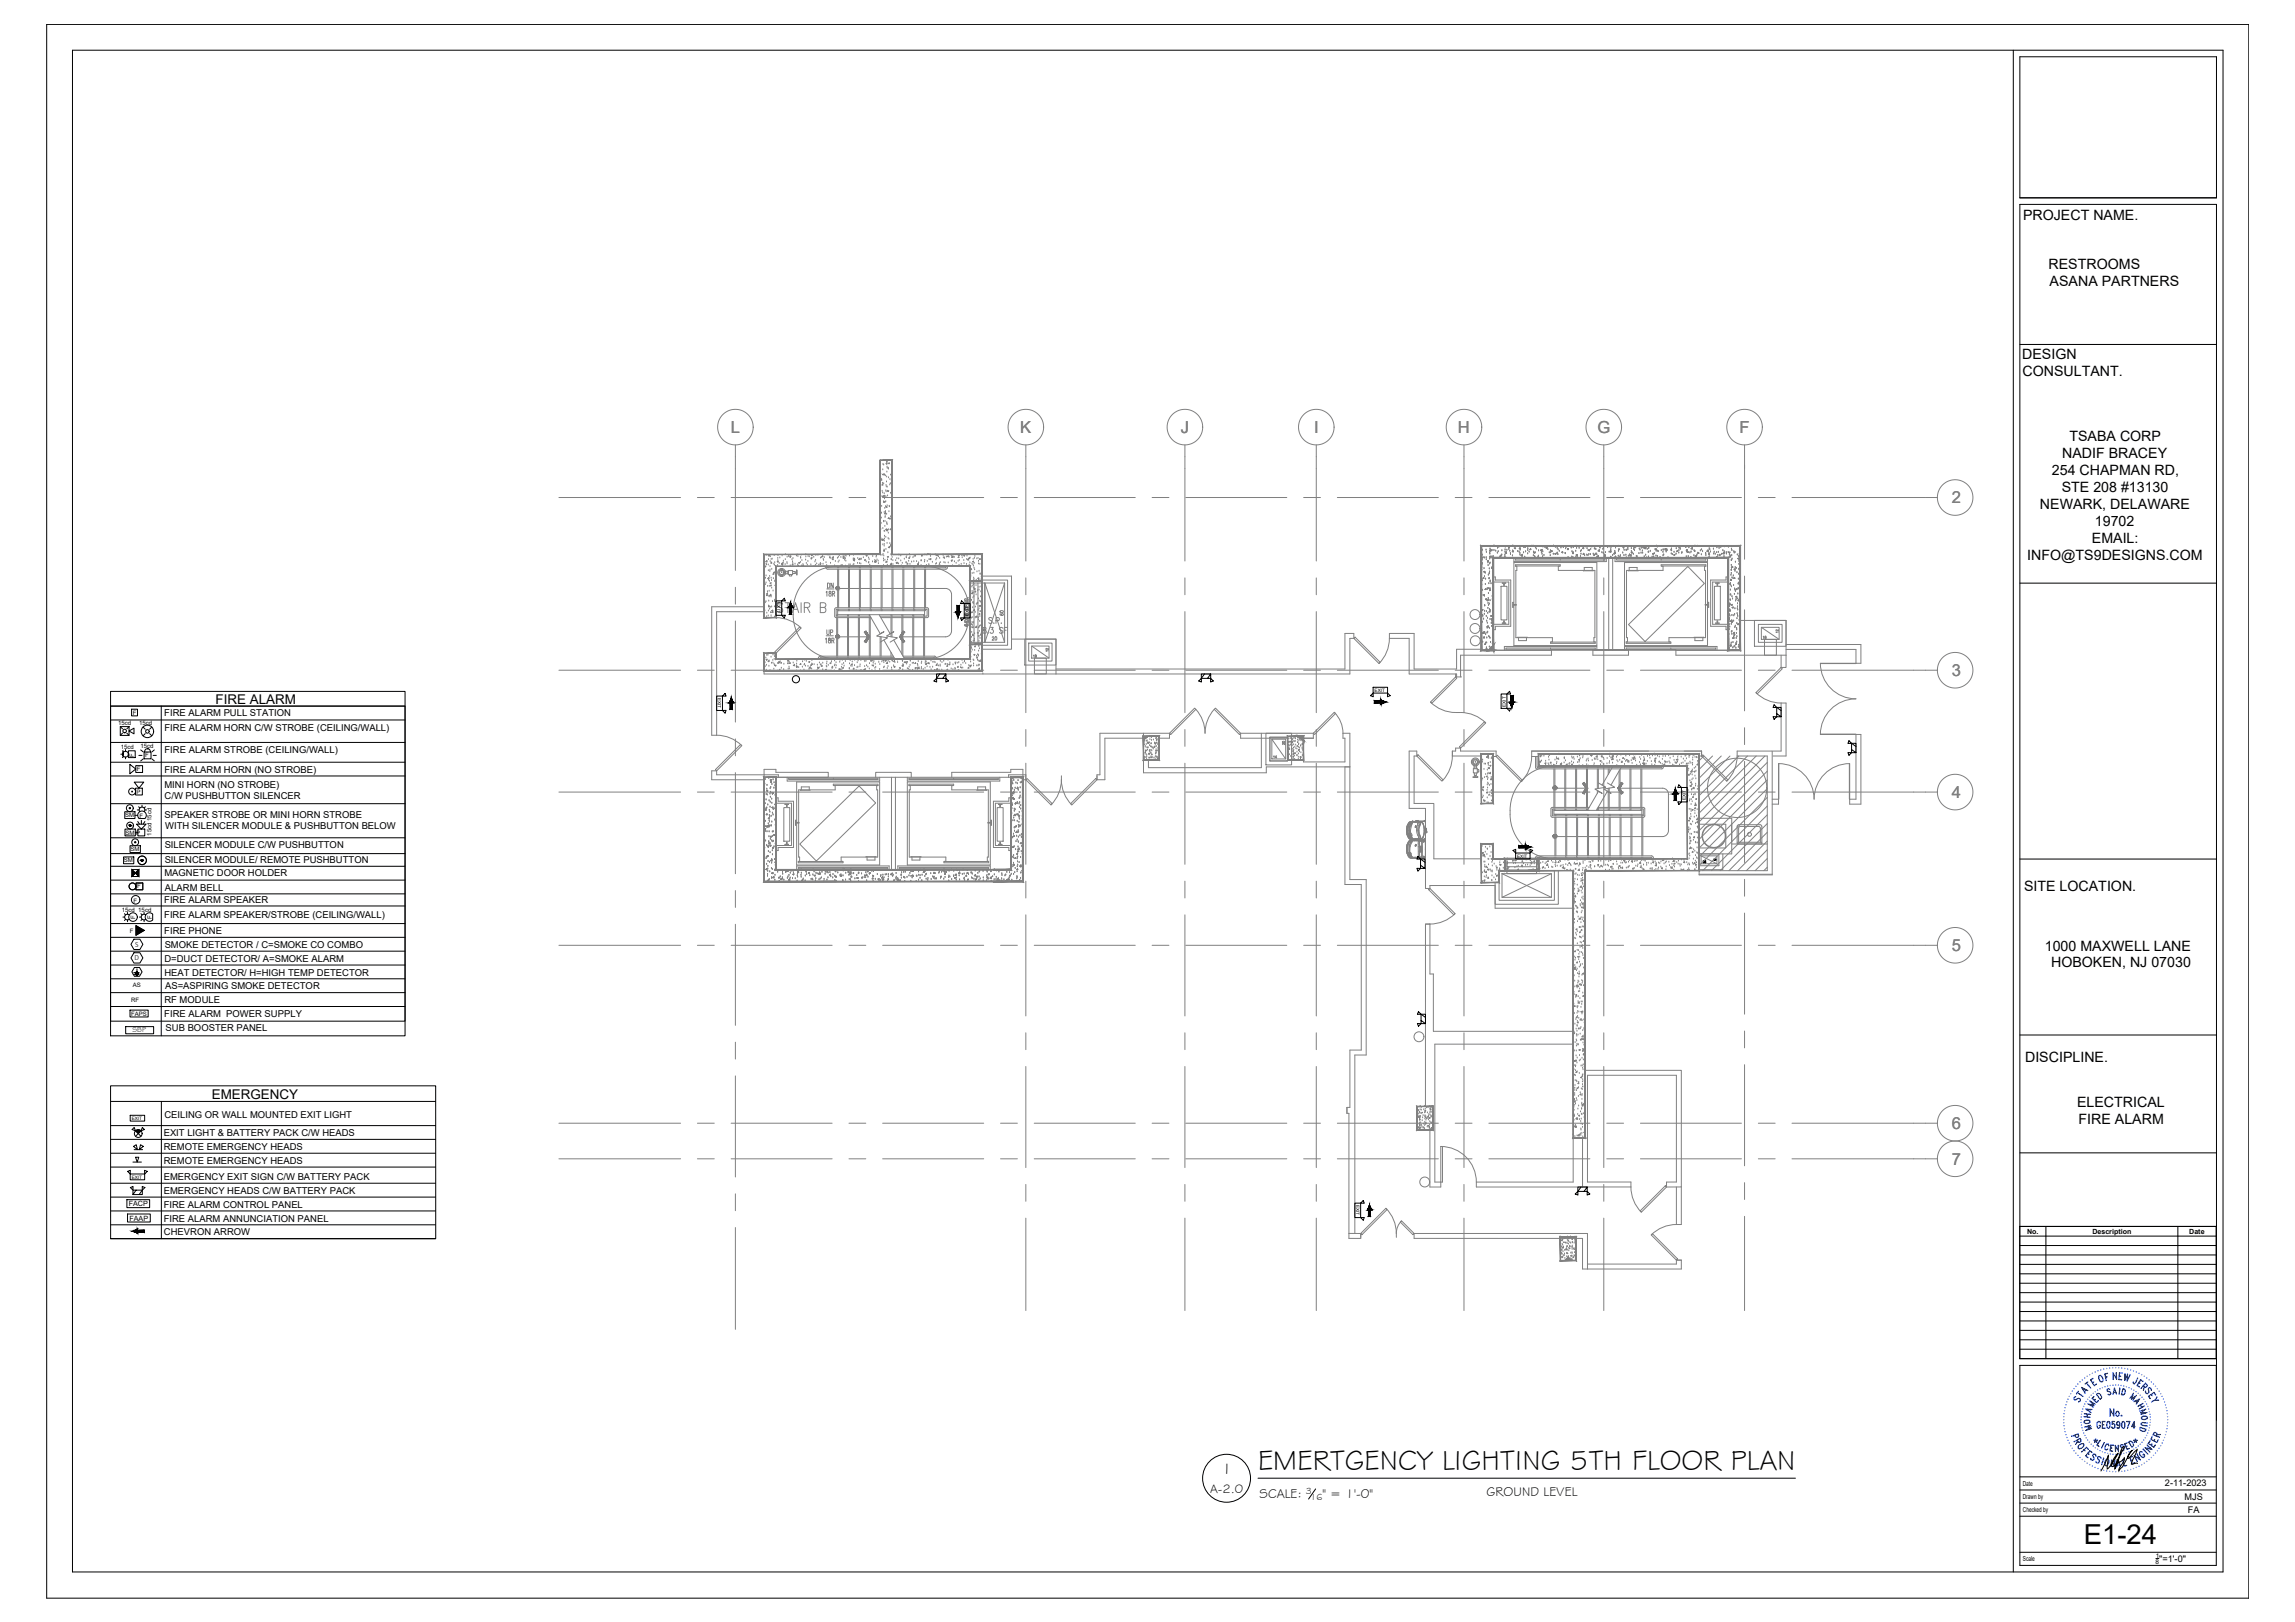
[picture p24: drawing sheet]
<svg xmlns="http://www.w3.org/2000/svg" width="841mm" height="594mm" viewBox="0 0 841 594" stroke-linecap="round" stroke-linejoin="round" font-family="sans-serif">
<defs><g id="words">
<text font-size="10.6" x="461" y="538.5">EMERTGENCY LIGHTING 5TH FLOOR PLAN</text>
<text font-size="10.1" x="763.6" y="565.4">E1-24</text>
<g font-size="6.1" fill="#808080">
<text x="267.8" y="158.6">L</text>
<text x="373.9" y="158.6">K</text>
<text x="432.7" y="158.6">J</text>
<text x="481.5" y="158.6">I</text>
<text x="534.3" y="158.6">H</text>
<text x="585.4" y="158.6">G</text>
<text x="637.5" y="158.6">F</text>
<text x="715.2" y="184.4">2</text>
<text x="715.2" y="247.7">3</text>
<text x="715.2" y="292.3">4</text>
<text x="715.2" y="348.4">5</text>
<text x="715.2" y="413.6">6</text>
<text x="715.2" y="426.6">7</text>
</g>
<text font-size="5.8" x="447.8" y="539.9">1</text>
<g font-size="5.2">
<text x="741.4" y="80.7">PROJECT NAME.</text>
<text x="750.7" y="98.5">RESTROOMS</text>
<text x="751.1" y="104.8">ASANA PARTNERS</text>
<text x="741.1" y="131.5">DESIGN</text>
<text x="741.2" y="137.7">CONSULTANT.</text>
<text x="758.4" y="161.6">TSABA CORP</text>
<text x="755.7" y="167.8">NADIF BRACEY</text>
<text x="752" y="174">254 CHAPMAN RD,</text>
<text x="755.6" y="180.3">STE 208 #13130</text>
<text x="747.6" y="186.5">NEWARK, DELAWARE</text>
<text x="767.7" y="192.7">19702</text>
<text x="766.6" y="198.9">EMAIL:</text>
<text x="742.9" y="205.1">INFO@TS9DESIGNS.COM</text>
<text x="741.7" y="326.5">SITE LOCATION.</text>
<text x="749.3" y="348.1">1000 MAXWELL LANE</text>
<text x="751.6" y="354.4">HOBOKEN, NJ 07030</text>
<text x="742.1" y="388.9">DISCIPLINE.</text>
<text x="761.2" y="405.4">ELECTRICAL</text>
<text x="761.7" y="411.7">FIRE ALARM</text>
</g>
<g font-size="4.9">
<text x="79" y="257.7">FIRE ALARM</text>
<text x="77.6" y="402.4">EMERGENCY</text>
</g>
<g font-size="4.8">
<text x="461.6" y="548.8">SCALE:</text>
<text x="484.6" y="548.8">&quot; = 1'-0&quot;</text>
<text x="544.8" y="548.1">GROUND LEVEL</text>
</g>
<text font-size="4.6" x="443.4" y="546.8">A-2.0</text>
<g font-size="3.5">
<text x="60.2" y="262.2">FIRE ALARM PULL STATION</text>
<text x="60.3" y="267.8">FIRE ALARM HORN C/W STROBE (CEILING/WALL)</text>
<text x="60.3" y="275.9">FIRE ALARM STROBE (CEILING/WALL)</text>
<text x="60.3" y="283">FIRE ALARM HORN (NO STROBE)</text>
<text x="60.2" y="288.6">MINI HORN (NO STROBE)</text>
<text x="60.3" y="292.6">C/W PUSHBUTTON SILENCER</text>
<text x="60.3" y="299.5">SPEAKER STROBE OR MINI HORN STROBE</text>
<text x="60.5" y="303.7">WITH SILENCER MODULE &amp; PUSHBUTTON BELOW</text>
<text x="60.4" y="310.4">SILENCER MODULE C/W PUSHBUTTON</text>
<text x="60.4" y="316.1">SILENCER MODULE/ REMOTE PUSHBUTTON</text>
<text x="60.2" y="320.9">MAGNETIC DOOR HOLDER</text>
<text x="60.5" y="326.2">ALARM BELL</text>
<text x="60.2" y="330.7">FIRE ALARM SPEAKER</text>
<text x="60.2" y="336.1">FIRE ALARM SPEAKER/STROBE (CEILING/WALL)</text>
<text x="60.2" y="342.1">FIRE PHONE</text>
<text x="60.4" y="347.1">SMOKE DETECTOR / C=SMOKE CO COMBO</text>
<text x="60.2" y="352.3">D=DUCT DETECTOR/ A=SMOKE ALARM</text>
<text x="60.2" y="357.4">HEAT DETECTOR/ H=HIGH TEMP DETECTOR</text>
<text x="60.5" y="362.3">AS=ASPIRING SMOKE DETECTOR</text>
<text x="60.2" y="367.5">RF MODULE</text>
<text x="60.2" y="372.5">FIRE ALARM POWER SUPPLY</text>
<text x="60.7" y="377.4">SUB BOOSTER PANEL</text>
<text x="60.2" y="409.3">CEILING OR WALL MOUNTED EXIT LIGHT</text>
<text x="60" y="416">EXIT LIGHT &amp; BATTERY PACK C/W HEADS</text>
<text x="60" y="421.1">REMOTE EMERGENCY HEADS</text>
<text x="60" y="426.2">REMOTE EMERGENCY HEADS</text>
<text x="60" y="432.1">EMERGENCY EXIT SIGN C/W BATTERY PACK</text>
<text x="60" y="437.2">EMERGENCY HEADS C/W BATTERY PACK</text>
<text x="60" y="442.6">FIRE ALARM CONTROL PANEL</text>
<text x="60" y="447.4">FIRE ALARM ANNUNCIATION PANEL</text>
<text x="60.1" y="452.4">CHEVRON ARROW</text>
</g>
<g font-size="3.4">
<text x="793.4" y="544.4">2-11-2023</text>
<text x="478.5" y="547.2">3</text>
<text x="480.2" y="549.5">16</text>
<text x="800.5" y="549.2">MJS</text>
<text x="801.8" y="554">FA</text>
<text x="791.3" y="572">&quot;=1'-0&quot;</text>
</g>
<g font-size="2.9">
<text x="49.6" y="346.8">S</text>
<text x="49.3" y="351.8">D</text>
</g>
<text font-size="2.7" x="48.6" y="378.1">SBP</text>
<g font-size="2.6">
<text x="47.2" y="441.8">FACP</text>
<text x="47.4" y="447">FAAP</text>
<text x="742.8" y="451.9">No.</text>
<text x="766.8" y="451.9">Description</text>
<text x="802.3" y="451.9">Date</text>
</g>
<g font-size="2.5">
<text x="741.3" y="544.2">Date</text>
<text x="741.3" y="549">Drawn by</text>
<text x="741.3" y="553.9">Checked by</text>
<text x="741.3" y="571.9">Scale</text>
</g>
<g font-size="2.3">
<text x="789.9" y="572.8">8</text>
<text x="790" y="570.6">1</text>
</g>
<g font-size="2.2">
<text x="48.6" y="261.7">F</text>
<text x="43.3" y="265.7">15cd</text>
<text x="51" y="265.4">15cd</text>
<text x="44.3" y="274.4">15cd</text>
<text x="51.4" y="274">15cd</text>
<text x="49.1" y="277.1" transform="rotate(-90 49.1 277.1)">F</text>
<text x="53.2" y="277.4">F</text>
<text x="50.1" y="282.4">F</text>
<text x="50" y="290.7">P</text>
<text x="45.9" y="299.3">SM</text>
<text x="51.2" y="299.4">F</text>
<text x="45.9" y="305.7">SM P</text>
<text x="47.8" y="311.8">SM</text>
<text x="55.5" y="306.1" transform="rotate(-90 55.5 306.1)">15cd 15cd</text>
<text x="45.4" y="315.9">SM</text>
<text x="50.2" y="325.4">F</text>
<text x="44.6" y="334">15cd 15cd</text>
<text x="48.9" y="330.7">F</text>
<text x="47.6" y="341.6">F</text>
<text x="49.5" y="336.8" transform="rotate(-90 49.5 336.8)">F</text>
<text x="55.6" y="336.8" transform="rotate(-90 55.6 336.8)">F</text>
<text x="48.7" y="361.6">AS</text>
<text x="48" y="371.9">FAPS</text>
<text x="48" y="366.9">RF</text>
</g>
<g font-size="1.7">
<text x="284.8" y="220.6" transform="rotate(90 284.8 220.6)">EXIT</text>
<text x="355" y="225.8" transform="rotate(-90 355 225.8)">EXIT</text>
<text x="263.1" y="255.5" transform="rotate(90 263.1 255.5)">EXIT</text>
<text x="503.8" y="253.4">EXIT</text>
<text x="551.8" y="258.9" transform="rotate(-90 551.8 258.9)">EXIT</text>
<text x="617.8" y="293.1" transform="rotate(-90 617.8 293.1)">EXIT</text>
<text x="556" y="314.1">EXIT</text>
<text x="48.3" y="410.2">EXIT</text>
<text x="48.3" y="431.6">EXIT</text>
<text x="497" y="441.2" transform="rotate(90 497 441.2)">EXIT</text>
</g>
</g></defs>
<!-- layer: A-LINE-6 -->
<path d="M461 541.4h197M482.1 545.3l-2.6 3.7" fill="none" stroke="#000" stroke-width=".37"/>
<!-- layer: 0 -->
<g fill="none" stroke="#000" stroke-width=".37">
<path d="M52.4 266.3l.8 .8M53.2 268.7l-.8 .8M54.8 268.7l.8 .8M55.6 266.3l-.8 .8M47.6 370h6.7v2.5h-6.7z"/>
<circle cx="291.7" cy="248.8" r="1.32"/>
<circle cx="54" cy="267.9" r="2.28"/>
<circle cx="54" cy="267.9" r=".65"/>
<circle cx="449.5" cy="541.4" r="8.8"/>
</g>
<!-- layer: X_CONST_3 THRU 6$0$0-COL -->
<g fill="none" stroke="#808080" stroke-width=".37">
<path d="M322.5 173.4l.2-.2 .1 .4h-.3M322.6 171.4h.1M322.7 176.1h.1M322.7 174.9h.1M323.1 175.3v.6l-.4-.1zM323.3 179.9h.1M323.4 177h.1M323.4 173.8l.4-.2-.2 .3zM323.5 177.3v.4l-.3-.1zM323.5 172.1h.1M323.6 170.1h.1M323.7 168.6h.1"/>
<path d="M323.8 177.2h.1M323.8 170.3h.1M324 174h.1M324.1 174h.1M324.5 174.3h.1M324.6 179.8h.1M324.7 169.8l.4-.1-.1 .3zM324.7 177.8h.1M324.8 178.3h.1M324.9 169.4h.1M324.9 176.5h.1M324.9 174.7h.1"/>
<path d="M324.9 169.9h.1M325 172.9h.1M325.1 171.1h.1M325.1 169.3h.1M325.1 178.4h.1M325.1 171.5h.1M325.2 179.9h.1M325.3 179.9l.4-.2-.1 .4zM325.5 171.5h.1M325.6 171.8h.1M325.6 175h.1M325.8 169.5l.1 .3h-.3z"/>
<path d="M326.1 177.6h.1M326.1 175.6h.1M326.3 177.2h.1M326.6 168.7h.1M326.6 173.6l.1 .3h-.4zM326.7 179.5h.1M326.9 175.8l-.3 .1 .3 .2M322.5 193.4v.3M322.7 187.8l.3-.2-.1 .3zM322.7 199.6h.1M322.8 193.9h.1M322.9 197.4h.1"/>
<path d="M322.9 191.7h.1M323 189.7h.1M323.1 185.5h.1M323.2 181.9h.1M323.3 197.8l.3-.1-.1 .3zM323.3 197.4l.1 .3h-.3zM323.5 180.5h.1M323.5 193.6h.1M323.5 199.5h.1M323.8 197.8h.1M323.8 191h.1M323.8 181.5l.1 .6-.5-.1z"/>
<path d="M323.8 184.1h.1M323.8 183.8h.1M323.8 191.1h.1M324 183.8l.4-.1-.2 .3zM324 194.6h.1M324 187.7h.1M324 180.8h.1M324 199.4h.1M324.1 198.2h.1M324.1 197.4h.1M324.1 196.4h.1M324.1 182.7h.1"/>
<path d="M324.2 194.6h.1M324.2 181.4l.1 .4-.3-.1zM324.2 186.2h.1M324.3 192.8h.1M324.3 191h.1M324.3 189.6h.1M324.4 189.2h.1M324.4 187.6h.1M324.5 187.4h.1M324.5 187.7l.1 .5h-.5zM324.5 185.6h.1M324.6 193.9l.4-.2-.2 .4z"/>
<path d="M324.6 183.7h.1M324.6 196.8h.1M324.7 181.9h.1M324.7 180.1h.1M324.9 188.4h.1M325 191.4h.1M325 185.5v.3h-.3zM325 191.9h.1M325.1 199h.1M325.1 192.1h.1M325.1 185.3h.1M325.2 193.9l.1 .5-.5-.1z"/>
<path d="M325.3 181.6h.1M325.5 197.2h.1M325.5 195.3h.1M325.7 194h.1M325.7 189.6l.1 .3h-.3zM325.8 197.5h.1M325.8 187.4h.1M325.8 185.5h.1M325.9 189.9l.4-.1-.1 .3zM326 185.6h.1M326.1 199.1h.1M326.4 180.7h.1"/>
<path d="M326.4 189.3h.1M326.4 199.7h.1M326.5 193.7v.3h-.3zM326.7 191.2h.1M326.8 199.6h.1M326.9 197.8h.1M547.5 200h.1M549.2 200l.1 .3h-.3zM554.4 200h.1M574.1 200h.1M574.6 200h-.5M595.2 200l.1 .3h-.4z"/>
<path d="M614 200l.4 .2v-.2M280.1 209.1h.1M280.2 207.1h.1M280.3 207.5l.3-.2-.1 .3zM280.4 213.7v.4h-.3zM280.5 211.8h.1M280.7 213.5h.1M280.7 210.9h.1M280.7 206.6h.1M280.8 203.4h.1M280.9 217.5l.3-.1-.1 .3zM280.9 206.9h.1"/>
<path d="M281 205.3l.1 .5-.5-.1zM281.1 217.8l.1 .4-.3-.1zM281.2 216.7h.1M281.3 217.5h.1M281.3 214.8h.1M281.5 206.9h.1M281.6 209h.1M281.6 203.5l.4-.1-.1 .3zM281.6 205h.1M281.7 212.5h.1M281.8 211.5v.5l-.5-.1zM281.8 218.4h.1"/>
<path d="M281.9 216.6h.1M281.9 218.6h.1M281.9 214.7h.1M282 212.9h.1M282.1 211.1h.1M282.1 209.3h.1M282.2 208.8h.1M282.2 207.5h.1M282.2 213.6l.4-.2-.1 .4zM282.2 205.7h.1M282.3 203.9h.1M282.3 214.7h.1"/>
<path d="M282.4 218.2h.1M282.5 217.7v.5l-.4-.1zM282.6 218.6h.1M282.6 211.8h.1M282.6 204.9h.1M282.6 206.3h.1M282.7 214.6h.1M282.7 212.6h.1M282.8 205.9v.4l-.3-.1zM282.8 215.4h.1M282.8 208.5h.1M283 204.8h.1"/>
<path d="M283.3 216.5h.1M283.4 211.9h.1M283.5 210l.1 .3h-.4zM283.5 209.6l.4-.1-.1 .3zM283.6 206.6h.1M283.7 203.5h.1M283.8 207h.1M283.9 219.8h.1M283.9 213h.1M283.9 206.1h.1M284.1 212.4h.1M284.2 210.5h.1"/>
<path d="M284.2 217.6h.1M284.3 214.1v.3h-.3zM284.3 219.6l-.2 .1 .2 .2M284.8 205.7l.4-.1-.1 .3zM285 207.1h.1M285 204.5h.1M285 205.3h.1M285.1 203.5h.1M285.5 206.4h.1M285.8 204.4h.1M286.6 203.6h.1M286.6 206.3l.1 .3h-.3z"/>
<path d="M286.7 207.1h.1M286.8 206.2l.1 .5-.5-.1zM287 206.2h.1M287.1 205.5h.1M287.7 206.8h.1M287.8 205h.1M287.8 203.2h.1M288.4 206h.1M288.4 204.1h.1M288.4 206.5h.1M288.9 203.8h.1M289.4 204l.4-.2-.1 .3z"/>
<path d="M289.5 203.7h.1M289.6 207.2h.1M289.8 203.9h.1M290.2 205h.1M290.4 205.7h.1M290.5 206.4h.1M290.5 206.6l.1 .3h-.3zM290.6 204.6h.1M291.3 206.6h.1M291.9 203.6h.1M292.1 203.3h.1M292.3 206.9h.1"/>
<path d="M292.3 207.4l.3-.3 .1 .3M292.4 203.9h.1M292.5 207.4h.1M292.6 206.1l.4-.1-.1 .3zM293.3 206h.1M293.4 204.2h.1M293.4 204.5h.1M293.5 203h.2M293.8 207.3h.1M293.9 205.3h.1M294.2 206.8h.1M294.4 206.9l.1 .4-.3-.1z"/>
<path d="M295.2 205.1h.1M295.3 203.2h.1M295.3 204h.1M295.5 206.4h.1M295.9 207h.1M296.1 205.6h.1M296.1 203.8h.1M296.6 203.9h.1M297.1 206.9h.1M297.2 204.4l.4-.2-.1 .4zM297.3 204.8h.1M297.6 203.2v.3h-.3z"/>
<path d="M298.2 204.1h.1M298.2 207.4h.2M298.6 205.8h.1M298.8 207h.1M298.9 205.2h.1M299 203.4h.1M299.3 206.5h.1M299.7 203.4h.1M300 207h.1M300.4 206.6l.4-.2-.1 .4zM300.6 206.4h.1M300.7 204.4h.1"/>
<path d="M301.1 204.2h.1M301.5 203.5v.4l-.3-.1zM301.6 206.7h.1M301.7 204.9h.1M301.8 205.3h.1M302.1 204.2h.1M302.7 206.1h.1M302.9 207.1h.1M303.2 203h.3M304 204.4h.1M304.1 203.9h.1M304.4 206.3h.1"/>
<path d="M304.4 204.5h.1M305 204.7h.1M305 204.8l.4-.1-.1 .3zM305.4 203.9v.3h-.3zM305.8 207.2h.1M306.1 205.6h.1M306.9 204.5h.1M307.2 205.9h.1M307.2 204.1h.1M307.5 205.5h.1M307.6 203.5h.1M308.1 207.3h.1"/>
<path d="M308.2 204.2h.1M308.2 207l.4-.1-.1 .3zM308.7 207.4h.1M308.9 203.3h.1M309.3 204.2v.4l-.3-.1zM309.3 203.6v.5l-.4-.1zM309.5 205.2h.1M309.6 203l.2 .3 .1-.3M309.8 204.6h.1M309.9 207.3h.1M310 205.5h.1M310 203.7h.1"/>
<path d="M311.1 206.9h.1M311.3 203.6h.1M311.5 206.9h.1M312.6 207h.1M312.7 204.7h.1M312.7 205.2h.1M312.8 203.4h.1M312.8 205.3l.4-.2-.1 .3zM312.9 206.7h.1M313 204.7h.1M313.2 204.6v.3h-.3zM314.3 206.3h.1"/>
<path d="M314.3 204.6h.1M314.5 203.1h.1M315 206.4h.1M315.1 204.5v.5l-.4-.1zM315.5 206.6h.1M315.5 204.8h.1M315.6 204.8h.1M316.2 207.4h.2M316.4 204.3h.1M317.1 204.9v.3h-.3zM317.4 203.5l.4-.1-.2 .3zM317.4 205.8h.1"/>
<path d="M318.2 206.2h.1M318.3 204.4h.1M318.4 206h.1M318.5 205h.1M318.7 207h.1M319.8 205.8h.1M319.8 203.8h.1M320.6 205.2h.1M320.6 205.7l.4-.2-.1 .4zM320.9 205.4v.5l-.4-.1zM320.9 205.2l.1 .4-.3-.1zM321 205.8h.1"/>
<path d="M321.1 204h.1M321.2 203.7h.1M321.4 205.1h.1M321.8 205.5h.1M321.9 206.4h.1M322.6 201.5h.1M323.2 203.4h.1M323.6 203h.1M323.7 207.2h.1M323.8 204.7h.1M323.8 205.4h.1M323.9 203.6h.1"/>
<path d="M323.9 201.8h.1M324 201.5h.1M324 200h.1M324.1 201.5l.1 .3h-.4zM324.3 205.2h.1M324.7 201.2h.1M324.8 205.6l.1 .3h-.3zM325.1 205.9h.1M325.2 207h.1M325.2 203.9l.4-.1-.2 .3zM325.2 205.1h.1M325.4 202.4h.1"/>
<path d="M326 200.1v.5l-.5-.1zM326.5 200h.1M326.5 200l.4-.1-.1 .3zM326.5 203.2h.1M326.5 206.9h.1M326.6 205.1h.1M326.6 204.9h.1M326.7 203.2h.1M326.7 202.9h.1M326.7 206.3v.5l-.4-.1zM326.7 201.4h.1M326.9 204.2h.1"/>
<path d="M327.2 205.3h.1M327.2 206.8h.1M328.2 205.4h.1M328.4 206.1l.4-.1-.1 .3zM328.7 204.6h.1M328.7 205.9l.1 .4-.3-.1zM329.3 206.5h.1M329.3 204.7h.1M329.4 203.3h.1M330.1 205.5h.1M330.1 203.6h.1M330.3 207.2h.1"/>
<path d="M330.7 206.3h.1M331.4 204.8h.1M332 206.1h.1M332.1 204.2h.1M332.1 206.1h.1M332.2 204.3h.1M332.3 207.4l.2-.2v.2M332.3 203.4h.1M332.6 206.3l.1 .3h-.3zM333 204.4l.4-.2-.2 .4zM333 205.6h.1M333.3 203.1h.1"/>
<path d="M333.4 204h.1M333.5 206.7h.1M334.1 205.9h.1M334.6 204.3h.1M334.9 205.7h.1M334.9 203.9h.1M335.2 203.5h.1M335.5 203.7h.1M335.9 205.7h.1M336.2 206.6l.4-.2-.1 .4zM336.5 206.6l.1 .3h-.3zM336.6 206.2h.1"/>
<path d="M337.4 207.4h.1M337.5 205.4h.1M337.6 207.2h.1M337.6 205.4h.1M337.7 203.6h.1M337.7 203.7h.1M338.1 203.7h.1M338.8 205.8h.1M338.9 205.2h.1M338.9 203.3h.1M339.5 207.1h.1M339.5 203h.2"/>
<path d="M339.8 205.6h.1M339.9 203.1h.1M340.3 203.1h.1M340.4 206.8h.1M340.4 206.9l.1 .4-.3-.1zM340.4 205h.1M340.5 203.2h.1M340.8 204.8l.4-.1-.1 .3zM340.9 203.2h.1M340.9 205h.1M341 203.8h.1M341.7 205.9h.1"/>
<path d="M342.8 203.2h.1M342.9 206.7h.1M343 205.1h.1M343.1 203l-.2 .2 .5 .1v-.3M343.2 206.4h.1M343.2 204.6h.1M343.6 203.2v.3h-.3zM343.9 203.9h.1M344 207l.4-.1-.1 .3zM344.2 207.4h.1M344.3 206.5h.1M344.3 204.5h.1"/>
<path d="M344.6 206.1h.1M345.4 203l.2 .2M345.7 203.3h.1M345.7 203l-.1 .2M345.7 204.3h.1M345.9 206.1h.1M346 204.2h.1M346.1 204.5h.1M346.3 206.2h.1M346.8 204h.1M347.5 203.5v.4h-.3zM347.5 206.2h.1"/>
<path d="M347.8 204.1h.1M348.6 203.4h.1M348.6 205.2l.4-.1-.1 .3zM348.7 205.6h.1M348.8 203.8h.1M349.1 207.2h.1M349.1 203.7l.1 .5-.5-.1zM349.3 204h.1M349.7 204.1h.1M349.8 205.8h.1M350.4 206.3h.1M351.1 205.6h.1"/>
<path d="M351.2 203.6h.1M351.4 203.9v.3h-.3zM351.4 207.1h.1M351.5 203.5h.1M351.5 205.3h.1M351.6 203.5h.1M351.9 207.4h.3M352.2 206.7h.1M352.5 203.5h.1M352.5 203.4h.1M352.6 204.3h.1M353.2 203.5l.3-.1-.1 .3z"/>
<path d="M353.2 205.3h.1M353.3 206.4h.1M354.2 206.7h.1M354.3 204.9h.1M354.3 203.1h.1M354.4 203.7h.1M354.6 203.2h.1M354.9 204.6l.1 .5-.5-.1zM355.2 207h.1M355.2 204.2l.1 .4-.3-.1zM355.4 206.1h.1M355.5 211l.2-.2v.5h-.2"/>
<path d="M355.5 204.4h.1M355.6 216.7h.1M355.6 209.8h.1M355.7 219.7l.4-.2-.2 .4zM355.7 210.8h.1M355.9 215h.1M356 208.3l.1 .3h-.4zM356.2 206.6h.1M356.2 216.6h.1M356.3 210.1h.1M356.3 214.7h.1M356.4 217v.5l-.4-.1z"/>
<path d="M356.4 205.7l.4-.2-.1 .4zM356.5 206.8h.1M356.5 219h.1M356.6 204.8h.1M356.6 217.2h.1M356.7 215.4h.1M356.7 214.2h.1M356.7 207.3h.1M356.8 213.5h.1M356.8 212.4v.3h-.3zM356.8 211.7h.1M356.9 218.5h.1"/>
<path d="M356.9 209.9h.1M356.9 212.2h.1M357 208.1h.1M357 215.7l.4-.1-.1 .3zM357 206.3h.1M357 215.7h.1M357.1 204.5h.1M357.2 208.7h.1M357.3 203.8h.1M357.5 216.5l.1 .3h-.4zM357.7 214.5h.1M357.7 217.9h.1"/>
<path d="M357.7 212.5h.1M358 204.7h.1M358 209.5h.1M358.3 216.4h.1M358.3 211.8l.4-.1-.1 .3zM358.4 204.5h.1M358.5 219.4h.1M358.6 212.5h.1M358.6 205.6h.1M358.6 206.5h.1M358.8 216.1h.1M358.8 215.1h.1"/>
<path d="M358.8 209.2h.1M359.1 206.7h.1M359.1 212.3h.1M359.1 204.6l.1 .3h-.3zM359.2 210.2h.1M359.2 210.4h.1M359.3 218.6h.1M359.4 216.8h.1M359.5 215h.1M359.5 213.2h.1M359.6 211.4h.1M359.7 209.5h.1"/>
<path d="M359.7 214.2h.1M359.7 207.7h.1M359.8 205.9h.1M359.8 208.7v.3M359.8 207.8l-.2 .1 .2 .1M542.8 207.6v.2M542.9 212.4h.1M542.9 216.2h.1M542.9 213.7h.1M542.9 206.8h.1M542.9 210.6h.1M543 214.3h.1"/>
<path d="M543 208.7h.1M543 206.9h.1M543.1 205.1h.1M543.2 203.3h.1M543.2 206.4h.1M543.2 212.7h.1M543.2 201.5h.1M543.3 204.4h.1M543.3 216.2h.1M543.5 204.3h.1M543.5 218.1h.1M543.7 211.5l.1 .4-.4-.1z"/>
<path d="M543.7 209.4l.4-.1-.1 .3zM543.8 208.3h.1M544 218.3h.1M544 218.1h.1M544 211.2h.1M544 204.4h.1M544.3 209.9h.1M544.3 214.1h.1M544.4 212.1h.1M544.5 215.6v.3h-.3zM544.6 201.5h.1M544.6 219.6l.1-.3-.3 .2 .2 .2"/>
<path d="M544.6 204.3h.1M544.7 205h.1M544.7 202.3h.1M545 215.9h.1M545 215.6h.1M545.2 219.7l.1 .3h-.4zM545.3 206.1h.1M545.3 207.2h.1M545.3 205.7l-.2-.2 .4-.2-.2 .4M545.4 219.2h.1M545.4 210.7h.1M545.5 217.4h.1"/>
<path d="M545.5 215.6h.1M545.5 219.8h.1M545.6 213.8h.1M545.6 212h.1M545.7 215.5l.3-.1-.1 .3zM545.7 210.2h.1M545.8 211.9h.1M545.8 208.4h.1M545.8 210h.1M545.8 206.6h.1M545.8 216.4h.1M545.9 209.5h.1"/>
<path d="M545.9 202.6h.1M545.9 204.7h.1M546 202.9h.1M546 201.1h.1M546.1 202.1h.1M546.1 213.1h.1M546.1 206.3h.1M546.1 203.7v.3h-.3zM546.1 212.8h.1M546.1 200.2h.1M546.2 216.3h.1M546.2 201.2l.1 .5h-.5z"/>
<path d="M546.4 213.8h.1M546.4 201.5l.4-.1-.1 .3zM546.4 204.4h.1M546.7 204h.1M546.8 207.8l.1 .3h-.3zM546.8 218.5h.1M546.9 219.6h.1M547 217.6h.1M547 207.4v.5h-.5zM547.1 217.6h.1M547.2 210.7h.1M547.2 204.3h.1"/>
<path d="M547.2 203.8h.1M547.2 211.5l-.2 .1 .2 .1M547.5 201.6h.1M548.1 201.9h.1M548.7 202.6h.1M548.8 200.8h.1M549 202.1h.1M549.6 203.7l.4-.1-.1 .3zM549.7 204.3l.3-.3v.3M550.1 203.5h.1M550.3 203.3h.1M550.4 201.7h.1"/>
<path d="M551.5 204h.1M551.5 203.4h.1M551.5 202.2h.1M551.5 201.4h.1M551.6 200.4h.1M552 202.1l.1 .5h-.5zM552.2 201.5h.1M552.9 201.2h.1M553.1 200.3l.1 .3h-.3zM553.3 201.9h.1M553.5 202.7h.1M553.5 203.1h.1"/>
<path d="M554.2 202l.4-.2-.1 .3zM554.3 203.6h.1M554.3 201.8h.1M555 201h.1M555.4 201h.1M556.2 202h.1M556.7 202.2h.1M557 202.6h.1M557 203.3h.1M557 200.6l.1 .4-.3-.1zM557.1 201.5h.1M557.7 204.3l-.3-.2 .4-.1-.1 .3"/>
<path d="M557.8 203l.1 .5h-.5zM558.3 202.5h.1M558.4 200.5h.1M558.5 200.4h.1M558.7 204.1h.1M558.8 200.2l.3-.1-.1 .3zM559.1 202.1h.1M559.7 200.3h.1M559.8 202.8h.1M559.8 201.6h.1M559.9 201h.1M560.4 202.2h.1"/>
<path d="M560.9 201l.1 .3h-.4zM561.3 200.1h.1M561.8 200.1h.1M561.9 203.5h.1M562 202.2h.1M562 202.4l.4-.1-.1 .3zM562.4 203.9h.1M562.5 204.3h.1M562.6 202.5h.1M562.7 200.7h.1M563 201.1h.1M563.3 204.3l.3-.4 .1 .4"/>
<path d="M563.7 203.7h.1M563.8 201.7h.1M564.2 200.2h.1M564.8 201.3l.1 .3h-.4zM564.9 202.3h.1M565.1 203h.1M565.2 201.6h.1M565.3 203.9h.1M565.4 202.1h.1M565.4 200.3h.1M565.8 203.4h.1M566.2 200.6h.1"/>
<path d="M566.6 200.6l.3-.1-.1 .3zM567.1 200.3h.1M567.2 201.3h.1M567.8 202.5h.1M568.1 203.5h.1M568.2 201.7h.1M568.2 202.5h.1M568.7 201.6l.1 .4h-.4zM569.2 203h.1M569.3 200h.1M569.8 202.8l.4-.1-.1 .3zM570 200.4h.1"/>
<path d="M570.6 202.8h.1M570.6 200.8h.1M570.7 202.6h.1M570.9 203.1h.1M571 201.3h.1M571.4 201.9h.1M572 200.7h.1M572.6 202l.1 .3h-.4zM572.6 202.5h.1M572.9 200.6h.1M573.6 202.7h.1M573.6 202.8h.1"/>
<path d="M573.7 201h.1M574.1 200.4h.1M574.4 201.1l.3-.2-.1 .4zM574.6 201.4h.1M574.6 204.2h.1M575.8 200.7h.1M576 204h.1M576.1 202.1h.1M576.4 204.2h.1M576.5 202.4h.1M576.5 202.8h.1M576.5 202.3l.1 .4-.4-.1z"/>
<path d="M576.5 200.6h.1M577.4 201.9h.1M577.5 204.1h.1M577.5 200.1h.1M577.6 203.3l.4-.2-.1 .4zM577.8 200.8h.1M578.1 203.8h.1M578.7 200.8h.1M579.2 203.8h.1M579.2 202h.1M579.3 200.2h.1M579.4 203h.1"/>
<path d="M579.5 201.6h.1M580.3 200.4l.1 .6-.5-.1zM580.4 202.7v.3h-.3zM580.4 200.2h.1M580.7 203.5h.1M580.9 200.3h.1M581.5 203.3h.1M581.6 200.9h.1M581.9 203.5h.1M582 201.7h.1M582.2 201.5l.3-.1-.1 .3zM582.3 203.1h.1"/>
<path d="M582.9 203.1h.1M582.9 201.2h.1M583.3 200.3h.1M583.9 203h.1M584.3 201h.1M584.3 203v.3h-.3zM584.5 201.1h.1M584.7 203.1h.1M584.8 201.2h.1M584.9 202.9h.1M585.2 203.2h.1M585.2 204.2h.1"/>
<path d="M585.4 203.7l.4-.1-.1 .3zM586.1 201.3l.1 .6-.5-.1zM586.2 200.4h.1M586.3 200.7h.1M587 202.4h.1M587.4 201.2h.1M587.5 202.7h.1M587.6 200.9h.1M588 203.3h.1M588.2 203.3v.4h-.3zM588.3 203.6h.1M588.3 202.4h.1"/>
<path d="M589.1 200.6h.1M589.7 202.2h.1M589.8 200.3h.1M590 201.9l.4-.1-.2 .3zM590.2 201.9h.1M590.2 204.1h.1M590.3 202.3h.1M590.3 201.3h.1M590.3 204.1h.1M590.3 200.5h.1M590.9 203.5h.1M591.1 200.1h.1"/>
<path d="M591.5 203.1h.1M591.8 202h.1M591.9 202.2l.1 .6-.5-.1zM592 200.7h.1M592.1 203.7v.3h-.3zM593 203.7h.1M593.1 201.9h.1M593.2 200.1h.1M593.2 201.4h.1M593.2 204.1l.4-.1-.1 .3zM593.4 201.3h.1M593.8 203.7h.1"/>
<path d="M593.8 203.6h.1M594.5 200.2l.4-.1-.1 .3zM594.7 202.5h.1M594.9 200.8h.1M595.1 203.5h.1M595.2 201.5h.1M595.7 204.3l.3-.3v.3M595.8 203.3h.1M595.9 201.5h.1M596.1 201.5h.1M596.5 200.8h.1M596.5 201.3h.1"/>
<path d="M596.7 203.7h.1M597.2 203.2h.1M597.7 203.1v.6l-.4-.1zM597.8 202.4l.4-.2-.1 .4zM597.8 200.9h.1M597.8 202h.1M598.6 203h.1M598.6 201.1h.1M598.6 201.2h.1M599 201.7h.1M599.1 200.3l.1 .3h-.3zM599.6 203.8h.1"/>
<path d="M599.7 200.3h.1M599.9 203.9h.1M600.6 202.8h.1M600.7 201.1h.1M601 201.5h.1M601.4 202.6h.1M601.4 200.8h.1M601.9 201.8h.1M602 202.6h.1M602 200.6h.1M602.3 200.6l.4-.1-.1 .3zM602.5 203.9h.1"/>
<path d="M603 200.6l.1 .4-.4-.1zM603.1 203.3h.1M603.2 204.3l.3-.3v.3M603.4 200.4h.1M603.6 201.2h.1M604 202.3h.1M604.1 204h.1M604.2 202.2h.1M604.2 200.9h.1M604.2 200.4h.1M604.8 201.9h.1M605.4 200.2h.1"/>
<path d="M605.4 204.1h.1M605.6 202.8l.4-.1-.2 .3zM606 204h.1M606.2 202.8h.1M606.5 201.3h.1M606.8 203.7h.1M606.9 201l.1 .3h-.4zM606.9 201.9h.1M607 200.1h.1M607.3 200.4h.1M607.4 203.8h.1M607.4 201.9h.1"/>
<path d="M607.7 202h.1M608.3 204.2h.1M608.8 201.7h.1M609.4 202.3h.1M609.4 203.6h.1M609.4 201.4h.1M609.7 203.3h.1M609.7 201.5h.1M610.1 201.1l.4-.2-.1 .3zM610.6 202.2h.1M610.8 201.3l.1 .4-.4-.1zM610.9 201.4h.1"/>
<path d="M611.2 204.3h.1M612.3 201.5h.1M612.5 202.9h.1M612.5 201.1h.1M612.6 201.7h.1M612.9 203.1h.1M613.4 203.3l.4-.2-.1 .3zM613.5 202.3h.1M614.2 202.9h.1M614.3 201h.1M614.7 201.7l.1 .3h-.4zM615.2 202.5h.1"/>
<path d="M615.2 201.7h.1M615.3 200.7h.1M615.7 200.8h.1M615.7 201.2h.1M616.3 202.6h.1M616.4 202.4h.1M617.7 200.5h.1M617.9 201.5l.4-.1-.1 .3zM618 203.9h.1M618 202.1h.1M618.1 200.3h.1M618.1 201.8h.1"/>
<path d="M618.6 202v.3h-.3zM618.7 203.9h.1M618.9 200.6h.1M619.3 202.5h.1M619.6 204.2h.1M619.7 202.2h.1M620.1 200.5l.1 .6-.5-.1zM620.7 203.5h.1M620.8 201.7h.1M621 201.9h.1M621.1 202h.1M621.1 200.1h.1"/>
<path d="M621.2 203.7l.4-.2-.1 .4zM621.7 203.9h.1M621.9 203.3h.1M622.1 200.1h.1M622.2 202.6h.1M622.5 202.3v.4l-.3-.1zM623.1 201.7h.1M623.5 203.2h.1M623.6 201.4h.1M623.9 202h.1M625 202.8h.1M625.1 202.8h.1"/>
<path d="M625.1 203.4h.1M625.8 201.9l.3-.1-.1 .3zM625.9 201.4l.1 .6-.5-.1zM626.3 202.8h.1M626.3 204h.1M626.4 201h.1M626.4 202.7v.3h-.3zM626.5 203.3h.1M626.6 201.3h.1M626.8 202.2h.1M627.9 201.1h.1M628 202.9h.1"/>
<path d="M628.2 202.2h.1M628.5 203h.1M629 204.1l.4-.1-.1 .3zM629 204.2h.1M629.1 202.4h.1M629.2 200.6h.1M629.5 203.4h.1M629.7 202.3h.1M630 200.8h.1M630.3 203v.4l-.3-.1zM630.3 200.2l.4-.2-.1 .4zM630.9 203h.1"/>
<path d="M631.3 201.7h.1M631.7 202.3l.1 .6-.5-.1zM631.8 203.9h.1M631.8 202.1h.1M631.9 200.3h.1M632 202.5h.1M632.6 202.4h.1M632.6 202.9h.1M633.3 202.4h.1M633.3 219.7h.1M633.3 219.6v.1M633.4 208.1h.1"/>
<path d="M633.4 200.4h.1M633.6 202.4l.3-.2-.1 .4zM633.7 214h.1M633.8 203.1h.1M634 204.2h.1M634 219.7h.1M634.1 217.9h.1M634.1 216.1h.1M634.1 213.7h.1M634.2 219.8h.1M634.2 212.4l.3-.1-.1 .3zM634.2 203.4v.3h-.3z"/>
<path d="M634.2 214.3h.1M634.2 217.9h.1M634.3 212.5h.1M634.3 210.7h.1M634.4 208.9h.1M634.4 205.3h.1M634.5 207.1h.1M634.5 210h.1M634.5 214.9h.1M634.5 201.2h.1M634.5 205.3h.1M634.5 208.8h.1"/>
<path d="M634.5 208.1h.1M634.6 203.5h.1M634.7 201.7h.1M634.7 218.5h.1M634.7 211.7h.1M634.7 204.8h.1M634.8 200.2h.1M634.9 219.4h.1M634.9 207.4l.1 .4-.3-.1zM635.1 211.9h.1M635.2 210.9h.1M635.3 214.4h.1"/>
<path d="M635.4 202.1h.1M635.5 208.5l.4-.1-.2 .3zM635.5 202.5h.1M635.6 217.7h.1M635.7 215.7h.1M635.7 211.5v.4l-.3-.1zM635.8 216.1h.1M635.8 209.2h.1M635.8 202.3h.1M635.9 207.9h.1M636 205.9h.1M636 216.6h.1"/>
<path d="M636.1 218.6l.4-.2-.1 .3zM636.2 219.6h.1M636.3 208.2h.1M636.4 215.6l.1 .3h-.3zM636.5 209.8h.1M636.7 203.3h.1M636.8 219.3h.1M636.8 204.6l.4-.2-.1 .3zM636.8 217.5h.1M636.9 215.7h.1M637 213.9h.1M637 215.5h.1"/>
<path d="M637 213.8h.1M637 212.1h.1M637.1 213.6h.1M637.1 210.3h.1M637.2 208.5h.1M637.2 219.7v.3h-.3zM637.3 206.7h.1M637.3 204.9h.1M637.3 205.7h.1M637.3 205.4h.1M637.4 203.1h.1M637.4 203.8h.1"/>
<path d="M637.4 208.9h.1M637.4 201.3h.1M637.5 203.2l.1 .6-.5-.1zM637.6 217.4h.1M637.7 214.4h.1M637.7 207.5h.1M637.7 214.5l-.3 .1 .3 .2M280.2 220.2h.1M280.3 223.7h.1M280.4 220.7h.1M280.7 220.4h.1M281 225.9h.1"/>
<path d="M281 224.6h.1M281.4 240h.1M281.5 225.6h.1M281.6 223.8h.1M281.7 222h.1M281.7 220.2h.1M281.9 221.9v.4l-.3-.1zM282 223.1h.1M282.4 224.4h.1M282.4 222.4h.1M282.4 226.2l.2-.2 .1 .2M282.5 239.3h.1"/>
<path d="M282.6 225.5h.1M282.8 222.3h.1M282.8 223.6l.4-.1-.1 .3zM283.1 220.3h.1M283.2 223.8h.1M283.2 223.9v.5l-.4-.1zM283.3 239.9h.1M283.8 239.7h.1M283.8 222.3h.1M283.9 226h.1M283.9 220.3h.1M284.3 225.2h.1"/>
<path d="M355.6 237.3h.1M355.6 223.4h.1M355.6 230.4h.1M355.6 223.5h.1M355.6 236.2h.1M355.6 226.9h.1M355.7 234.3h.1M355.8 238.9h.1M355.9 228.4v.3h-.3zM355.9 237h.1M355.9 226.4h.1M356 235.2h.1"/>
<path d="M356 224.5h.1M356 233.4h.1M356 237.5h.1M356.1 231.6h.1M356.2 229.8h.1M356.2 228h.1M356.3 229.8l.3-.2-.1 .3zM356.3 238.1h.1M356.3 226.2h.1M356.3 229.1h.1M356.4 224.4h.1M356.4 232.6h.1"/>
<path d="M356.4 222.6h.1M356.5 220.8h.1M356.6 228.3h.1M356.6 232.5l.1 .3h-.3zM356.6 220.6h.1M356.6 234.8h.1M356.7 228h.1M356.7 221.1h.1M356.9 239.8l.3-.1-.1 .3zM357.1 234.1h.1M357.1 234.7h.1M357.1 223.2l.1 .5-.5-.1z"/>
<path d="M357.1 232.1h.1M357.2 238.2h.1M357.4 224.3h.1M357.4 236.6v.3h-.3zM357.4 226.3h.1M357.4 222.3h.1M357.6 225.8l.4-.1-.1 .3zM357.7 236h.1M357.8 221.4h.1M357.8 229.3l.1 .6-.5-.1zM358 226.2h.1M358.2 232h.1"/>
<path d="M358.2 235.9l.4-.2-.1 .4zM358.3 220.6v.3h-.3zM358.3 239.8h.1M358.5 223.5h.1M358.5 240h.1M358.5 232h.1M358.5 233.1h.1M358.5 226.2h.1M358.5 235.5l.1 .6-.5-.1zM358.5 227h.1M358.6 230h.1M358.6 238.5h.1"/>
<path d="M358.7 236.7h.1M358.7 229.9h.1M358.8 234.9h.1M358.8 223h.1M358.8 222.2h.1M358.8 233.1h.1M358.9 220.2h.1M358.9 231.2h.1M358.9 221.9l.4-.2-.1 .4zM358.9 237.6h.1M358.9 229.4h.1M359 227.6h.1"/>
<path d="M359 224.6l.1 .4h-.3zM359.1 225.8h.1M359.1 233.8h.1M359.1 224h.1M359.2 222.2h.1M359.2 229.2h.1M359.3 220.4h.1M359.3 232.7h.1M359.4 224h.1M359.5 220.8h.1M359.6 239.6h.1M359.7 237.7h.1"/>
<path d="M359.8 228.7v.4l-.3-.1zM359.8 234.3h.1M359.8 231.8l-.3 .1 .3 .1M542.8 227.6v.2M542.8 234.3h.1M542.9 227.4h.1M542.9 220.6h.1M542.9 221.1h.1M542.9 237.7h.1M543 223.4l.4-.1-.1 .3zM543.2 227.9h.1M543.3 225.1l.1 .5-.5-.1z"/>
<path d="M543.3 235.2h.1M543.6 231.6v.3h-.3zM543.6 233.5l.4-.2-.1 .3zM543.7 226.8h.1M543.7 233.7h.1M543.8 231.7h.1M543.9 231.9h.1M544 225h.1M544 223.9h.1M544 221.8h.1M544 231.3l-.4 .4 .5 .1v-.5M544.1 221.9h.1"/>
<path d="M544.3 235.7l.1 .3h-.3l.2-.3M544.4 235.6h.1M544.4 232.4h.1M544.7 225.8h.1M544.7 224h.1M544.7 237.3h.1M544.8 237.5v.5l-.4-.1zM544.8 235.5h.1M544.8 227.5h.1M544.8 233.7h.1M544.9 231.9h.1M544.9 229.5l.4-.1-.1 .3z"/>
<path d="M545 230h.1M545 228.2h.1M545.1 226.4h.1M545.2 231.5h.1M545.2 238.1h.1M545.2 224.6h.1M545.2 229.6h.1M545.2 222.8h.1M545.3 221h.1M545.5 221.7h.1M545.5 229.7h.1M545.6 233.2h.1"/>
<path d="M545.8 237h.1M545.8 233.4h.1M545.8 221.2h.1M545.8 230.1h.1M545.8 223.3h.1M546 223.8v.3h-.3zM546 233.8h.1M546 226.9h.1M546 220h.1M546.1 223.6h.1M546.2 235.3h.1M546.3 225.6l.3-.2-.1 .4z"/>
<path d="M546.4 237.3h.1M546.6 226.9h.1M546.6 229.4h.1M546.7 227.4h.1M546.7 227.9l.1 .3h-.3zM546.9 222h.1M547.1 231.3h.1M547.1 224.4h.1M547.2 235.5l-.3 .2h.3M633.3 237.8h.1M633.4 223.8h.1M633.4 236h.1"/>
<path d="M633.4 226.4l.4-.1-.1 .3zM633.5 234.2h.1M633.5 230.6h.1M633.5 232.4h.1M633.6 230.6h.1M633.6 237.5h.1M633.7 228.8h.1M633.7 227h.1M633.8 225.2h.1M633.8 222.1h.1M633.9 223.3h.1M633.9 229.6h.1"/>
<path d="M633.9 220.9l.1 .5-.5-.1zM633.9 225.6h.1M633.9 221.5h.1M633.9 227.7h.1M634 223.4l.1 .4-.3-.1zM634 236.5l.4-.1-.1 .3zM634.3 236.2h.1M634.4 235.5h.1M634.4 228.7h.1M634.5 221.8h.1M634.5 231.5h.1M634.6 227.8h.1"/>
<path d="M634.6 227.1l.1 .5-.5-.1zM634.7 232.3h.1M634.7 231.3h.1M634.7 225.4h.1M634.8 222.5l.3-.1-.1 .3zM634.8 221.7h.1M634.8 227.5l.1 .4-.4-.1zM635 237.3h.1M635.1 235.3h.1M635.3 227.5h.1M635.3 233.3l.1 .5-.5-.1zM635.3 233.5h.1"/>
<path d="M635.4 232.6l.3-.2-.1 .3zM635.4 225.5h.1M635.4 237h.1M635.5 231.6l.1 .4-.3-.1zM635.7 225h.1M635.7 236.7h.1M635.7 229.9h.1M635.8 223h.1M635.9 229.4h.1M636 220.1h.1M636.1 237.4h.1M636.2 235.6h.1"/>
<path d="M636.3 233.8h.1M636.3 235.7l.1 .3h-.4zM636.3 232h.1M636.4 230.2h.1M636.4 235.2h.1M636.4 230.7h.1M636.5 228.4h.1M636.5 233.2h.1M636.5 226.6h.1M636.6 224.8h.1M636.7 223h.1M636.7 228.6l.4-.1-.2 .3z"/>
<path d="M636.7 221.2h.1M636.7 225.4h.1M636.7 222.3h.1M636.8 223.4h.1M636.8 225.8h.1M637 237h.1M637.2 236.4h.1M637.3 227.2h.1M637.5 227.9h.1M637.6 231.4h.1M637.6 235h.1M637.6 228.1h.1"/>
<path d="M637.6 221.2h.1M637.7 224.1h.1M280.3 242.7h.1M280.4 244.2h.1M280.7 241h.1M280.7 241.6l.4-.2-.1 .4zM280.8 245.5h.1M280.9 243.7h.1M280.9 241.9h.1M281 240h.1M281.7 242l.1 .3h-.3zM281.8 244h.1"/>
<path d="M281.8 242h.1M282.2 245.6h.1M282.6 240.7h.1M282.7 242.9h.1M283.2 241.9h.1M283.2 242.9h.1M283.6 245.1h.1M283.7 243.3h.1M283.7 241.5h.1M283.8 240.5h.1M283.8 243.7h.1M284 243.8l.4-.2-.1 .4z"/>
<path d="M284.3 240.1h.1M285.1 245.8h.1M285.3 241.6h.1M285.4 242.4v.5h-.5zM285.6 242.3l.1 .4h-.3zM285.7 245.6h.1M285.8 245.4h.1M285.9 242.4h.1M286.1 243h.1M286.3 244.7h.1M286.4 242.9h.1M287.2 245.3h.1"/>
<path d="M287.3 243.3h.1M288.6 242l.3-.1-.1 .3zM288.6 243.1h.1M288.8 245.1h.1M289 243.1h.1M289.1 241.8h.1M289.1 244.3h.1M289.2 242.5h.1M289.2 245h.1M289.5 242.7l.1 .3h-.3zM290.7 242.8h.1M291.1 243.3l.1 .5h-.5z"/>
<path d="M291.8 244.2l.4-.1-.1 .3zM291.9 245.8h.1M291.9 243.2h.1M291.9 244h.1M292 242.1h.1M292 244.5h.1M292.7 244.5h.1M293.3 245.7h.1M293.4 243l.1 .4-.3-.1zM294 244.4h.1M294.1 242.4h.1M294.6 245.4h.1"/>
<path d="M294.7 243.6h.1M294.7 241.8h.1M294.8 243.3h.1M295.2 244h.1M295.5 242.2h.1M296.1 244.1h.1M296.4 242.5l.3-.2-.1 .3zM296.5 245.2h.1M296.9 244.2l.1 .5h-.5zM297.3 243.4l.1 .3h-.3zM297.4 245h.1M297.5 243.2h.1"/>
<path d="M297.5 241.9h.1M297.7 243.5h.1M298.3 243.4h.1M299.5 245.6h.1M299.5 243.6h.1M299.6 244.6l.4-.1-.1 .3zM299.6 244.6h.1M299.9 241.4h.1M300.2 244.6h.1M300.3 242.8h.1M300.6 243.6h.1M300.9 243.4h.1"/>
<path d="M301 241.5h.1M301.2 243.7l.1 .3h-.3zM301.5 245.3h.1M301.5 242.9h.1M302.7 245.1l.1 .5h-.5zM302.8 244.1h.1M302.8 241.6h.1M302.9 243.2h.1M303 244.3h.1M303 242.5h.1M303.5 243.7h.1M304.2 242.9l.3-.2-.1 .4z"/>
<path d="M304.7 242.3h.1M304.9 244.9h.1M305.1 244l.1 .4h-.4zM305.7 245.7h.1M305.7 241.7h.1M305.8 243.9h.1M305.8 242.1h.1M306 243.5h.1M306.3 244.7h.1M306.4 242.7h.1M306.4 243.8h.1M307.4 245.1l.4-.2-.1 .4z"/>
<path d="M307.7 242.5h.1M307.8 241.8h.1M308.1 245.4h.1M308.4 244.4h.1M308.5 245.3h.1M308.6 243.5h.1M308.6 241.7h.1M308.6 241.8h.1M309 244.4l.1 .3h-.4zM309.1 243h.1M309.3 244h.1M309.8 242.3h.1"/>
<path d="M311.2 244.9h.1M311.3 244.9h.1M311.3 243.1h.1M311.5 241.9h.1M311.8 244h.1M312 243.3l.3-.1-.1 .3zM312.2 244.1h.1M312.3 242.5h.1M312.9 244.7l.1 .4-.4-.1zM313.1 243.8h.1M313.2 241.8h.1M313.8 245.7h.1"/>
<path d="M314.1 244.5h.1M314.1 242.7h.1M314.4 244.4h.1M314.4 242h.1M314.6 241.6h.1M315.1 244.2h.1M315.2 243.5h.1M315.2 245.5l.4-.1-.1 .3zM315.5 241.9h.1M316.2 241.4h.1M316.5 241.6l.4-.2-.1 .4zM316.8 245.1l.1 .3h-.4z"/>
<path d="M316.9 244.2h.1M316.9 242.4h.1M317.2 245.2h.1M317.3 242.2h.1M317.5 243.8h.1M318 244.3h.1M318.6 245h.1M318.6 243.1h.1M319.1 241.6h.1M319.4 241.6l.1 .5h-.5zM319.5 245.6h.1M319.6 243.8h.1"/>
<path d="M319.7 242h.1M319.8 243.8l.3-.2-.1 .3zM319.8 241.4l-.1 .2 .3 .1v-.3M320 242.9h.1M320.2 242.3h.1M320.6 244.8h.1M320.7 245.4l.1 .3h-.4zM320.7 243.3h.1M320.9 244.4h.1M322 241.7h.1M322 242.6h.1M322.4 245.2h.1"/>
<path d="M322.4 243.4h.1M322.5 241.6h.1M323.1 242.4h.1M323.8 244.6h.1M323.8 241.7l.1 .3h-.3zM323.9 242.7h.1M324 244.3h.1M324.3 242l.4-.1-.1 .3zM324.6 245.7v.1M324.9 241.8h.1M325.1 244.8h.1M325.2 242.5l.1 .5h-.5z"/>
<path d="M325.2 243h.1M325.4 244.1h.1M325.5 242.2h.1M326 242.5h.1M326.7 244.7h.1M326.8 245.4h.1M326.8 242h.1M327.1 242.2h.1M327.5 243.9h.1M327.6 244.2l.4-.2-.2 .4zM327.7 242l.1 .3h-.3zM327.8 241.9h.1"/>
<path d="M327.9 244.5h.1M328 242.7h.1M328.9 241.7h.1M328.9 242.7h.1M329.5 245.6h.1M329.6 244.8h.1M330 244.9h.1M330.2 241.6h.1M330.7 242h.1M330.7 244.1h.1M330.8 242.3h.1M330.8 245.4h.1"/>
<path d="M330.9 243.4h.1M331 243.4l.1 .5h-.5zM331.6 242.3l.1 .4h-.3zM331.8 242.8h.1M332.1 242.4l.4-.1-.1 .3zM332.2 243.2h.1M332.5 244.9h.1M332.9 245.1h.1M333.2 244.3h.1M333.4 245.5h.1M333.5 243.7h.1M333.6 241.9h.1"/>
<path d="M333.6 242.2h.1M334.3 243h.1M334.5 245.5h.1M334.7 242.9h.1M335.4 244.6l.4-.1-.2 .3zM335.4 245.1h.1M335.5 242.7l.1 .3h-.3zM336.2 245.1h.1M336.2 243.3h.1M336.3 241.5h.1M336.3 244.7h.1M336.3 243.8h.1"/>
<path d="M336.5 242.3h.1M336.8 244.3l.1 .5h-.5zM337.6 245h.1M337.6 243h.1M337.7 244.5h.1M337.7 242.5h.1M338.3 245.2h.1M339 244.7h.1M339.1 242.9h.1M339.1 242.3h.1M339.4 242.4h.1M339.4 243l.1 .4-.4-.1z"/>
<path d="M339.5 243.2h.1M339.7 244.2h.1M339.9 242.9l.4-.2-.1 .4zM340.5 243.1h.1M340.8 244.4h.1M341.2 242.1h.1M341.2 245.3h.1M341.8 244.4h.1M341.8 242.6h.1M342.3 242.5h.1M342.6 245.2l.1 .5h-.5zM342.7 242.7h.1"/>
<path d="M343.1 245.7h.1M343.2 243.7h.1M343.2 245.1l.4-.2-.2 .3zM343.3 243.4l.1 .3h-.4zM343.4 243.3h.1M344 243.9h.1M344.1 245.4h.1M344.5 243.6h.1M344.5 244h.1M344.6 242.2h.1M344.6 241.6h.1M345.1 245.4h.1"/>
<path d="M345.2 242.7h.1M345.8 242.2h.1M345.9 241.4h.1M346.3 243.4h.1M346.6 243.3h.1M347 245.5h.1M347.1 243.3h.1M347.2 243.7l.1 .3h-.4zM347.3 245.4h.1M347.3 243.6h.1M347.4 241.8h.1M347.7 243.3l.4-.1-.1 .3z"/>
<path d="M348.1 242.8h.1M348.6 245h.1M349 241.6h.1M349.2 245.3h.1M349.2 243.5h.1M349.9 245.7h.1M349.9 244.8h.1M350 242.8h.1M350.1 245h.1M350.1 243.2h.1M350.3 242.8h.1M351 245.5l.4-.2-.2 .4z"/>
<path d="M351 242.9h.1M351.1 244l.1 .4h-.4zM351.4 242.7h.1M352 244.5h.1M352.1 243.6h.1M352.4 244.7h.1M352.7 241.4l-.4 .2 .3 .1 .1-.3M352.8 244.7h.1M352.9 242.9h.1M353.4 242.4h.1M353.5 242.3h.1M353.9 243h.1"/>
<path d="M355 244.4l.1 .3h-.4zM355 243.8h.1M355.4 244.1h.1M355.5 244.2h.1M355.5 243.8l.4-.2-.1 .3zM355.6 244.3h.1M355.7 242.5h.1M355.8 240.7h.1M356.6 241.7h.1M356.8 243.9h.1M356.8 243.1h.1M356.8 241.9h.1"/>
<path d="M357.8 240.4h.1M357.9 243.9h.1M358.1 240.6l.1 .4h-.3zM358.2 241.8h.1M358.3 245.7h.1M358.4 243.9h.1M358.5 242.1h.1M358.5 240.3h.1M358.7 243.6h.1M358.8 243.6h.1M358.9 244.7l.1 .4-.4-.1zM359.3 241.7v.5h-.5z"/>
<path d="M359.7 243.3h.1M359.8 241.2h.1M419 277.4l.2 .1h-.2M419.1 270.2h.1M419.1 277.6h.1M419.1 278h.1M419.1 273.4h.1M419.2 277.1l.2 .1-.2 .2zM419.3 272h.1M419.3 275.9h.1M419.3 278h.1M419.3 271.3h.1"/>
<path d="M419.4 272.8h.1M419.5 271.5h.1M419.7 273.4h.1M419.8 275.7h.1M419.8 275.3h.1M419.9 277.5h.1M419.9 274.7l.2 .1-.3 .1zM419.9 276.3h.1M420 275.1h.1M420 270.1h.1M420 273.9h.1M420 272.7h.1"/>
<path d="M420.1 271.5h.1M420.1 270.3h.1M420.2 277.9h.1M420.2 276.6h.1M420.2 277.2h.1M420.4 271.3h.1M420.4 270h.1M420.5 271.8h.3l-.3 .3zM420.5 273.9h.1M420.5 274.7h.1M420.5 270.1h.1M420.7 271.9h.3l-.2 .2z"/>
<path d="M420.8 273.9h.1M420.8 272.1l.2 .1-.3 .1zM420.9 275.9l.4 .1-.3 .3zM421 277.7h.1M421.1 276.4h.1M421.1 269.7h.1M421.2 275.1h.1M421.2 272.1h.1M421.2 277.7h.1M421.2 273.1h.1M421.3 274.6l.2 .1-.2 .2zM421.3 269.9h.1"/>
<path d="M421.4 275.5h.1M421.4 270.9h.1M421.6 269.7h.1M421.6 273.5h.1M421.7 275.8h.1M421.7 272.5h.1M421.8 277.2h.1M421.8 277.4h.2l-.2 .2zM421.8 276h.1M421.8 274.8h.1M421.9 273.6h.1M421.9 270.2h.1"/>
<path d="M421.9 272.4h.1M422 271.2h.1M422 270h.1M422.1 276.2l.2 .1-.3 .1zM422.1 275h.1M422.1 273.7h.1M422.2 277.3h.1M422.4 274h.1M422.5 277.6h.1M422.6 274.3h.1M422.6 269.8h.1M422.7 271h.1"/>
<path d="M422.9 277.7h.1M422.9 273.5l.2 .2-.2 .1zM423 273.6h.1M423.1 269.8h.1M423.1 272.3h.1M423.1 272.1h.1M423.3 277.3h.1M423.3 272.1l.3 .1-.2 .2zM423.4 272.7h.1M423.4 276.1h.1M423.5 275.1h.1M423.5 270.5h.1"/>
<path d="M423.5 278.2h.1M423.6 277h.1M423.6 273.6h.1M423.6 275.8h.1M423.6 275.9h.1M423.7 274.6h.1M423.7 273.4h.1M423.8 272.2h.1M423.8 271h.1M423.8 270.9l.2 .1-.2 .1zM423.8 270.3h.1M423.8 269.7h.1"/>
<path d="M423.8 277.4h.1M423.8 274.9h.3l-.2 .2zM424 272.2h.1M424 270.9h.1M424.1 277.3h.1M424.2 277.6l.2 .1-.2 .2zM424.3 272.4h.3l-.2 .3zM424.3 274.1h.1M424.3 277.6h.3l-.2 .2zM424.4 274.7h.1M424.7 274h.1M424.7 277.3h.1"/>
<path d="M424.8 276.5h.1M424.8 276h.1M424.8 276.5v.1M471.9 277.9h.1M472 277.9h.1M472.1 276.7h.1M472.1 275.4h.1M472.2 274.2h.1M472.2 274.7h.1M472.2 273h.1M472.2 272h.1M472.2 271.8h.1"/>
<path d="M472.3 270.6h.1M472.3 274.3l.2 .1-.2 .1zM472.4 274h.1M472.5 276.4h.1M472.5 271.9h.1M472.6 274.5h.1M472.6 273.2h.1M472.8 270.5h.1M472.8 271.5h.3l-.2 .2zM472.9 272.8h.1M473 277.1h.1M473.2 270.5h.1"/>
<path d="M473.2 271.7l.2 .1-.3 .1zM473.3 274.3h.1M473.3 274.2l.3 .1-.2 .2zM473.4 278.3h.1M473.4 276.6h.1M473.4 271.8l.3 .1-.3 .2zM473.5 273.1h.1M473.6 271.8h.1M473.6 271h.1M473.7 275.3h.1M473.8 270.7h.1M473.8 278h.1"/>
<path d="M473.9 275.9l.3 .1-.3 .3zM473.9 277.6h.1M473.9 277.2l.2-.2-.2 .2M473.9 276.4h.1M473.9 275.6h.1M474 275.2h.1M474 274h.1M474.1 272.8h.1M474.1 274.7h.1M474.1 271.6h.1M474.2 270.4h.1M474.3 278.2h.1"/>
<path d="M474.3 276.9h.1M474.5 278.2h.1M474.5 273.6h.1M474.5 271.7h.1M474.5 275.7l.2 .2-.3 .1zM474.5 270.3h.1M474.6 276.1h.1M474.6 271.5h.1M474.8 270.6h.1M474.8 272.9h.1M474.9 274.2h.1M475.3 276.8h.1"/>
<path d="M475.3 274.3h.1M475.3 275.5h.1M475.3 276.7h.1M475.4 273.1l.2 .1-.3 .1zM475.4 271.7l.3 .1-.2 .2zM475.5 270.2h.1M475.5 271.1h.1M475.8 277.3h.1M475.8 278.1h.1M475.8 276.1h.1M475.8 272.8h.1M475.9 274.9h.1"/>
<path d="M475.9 270.3h.1M475.9 273.7h.1M475.9 272.5h.1M476 274.5h.2l-.2 .2zM476 271.3h.1M476 274.8h.1M476 270.1h.1M476.2 275.3h.1M476.2 274h.1M476.3 270.5l.1 .1-.2 .1zM476.4 277.2h.3l-.2 .2zM476.6 277.9h.1"/>
<path d="M476.6 273.3h.1M476.7 277.2l.1 .1-.2 .1zM476.7 270.6h.1M476.7 275.7h.1M476.7 271.1h.1M476.7 273h.1M476.8 271.4h.1M477.2 273.9h.1M477.2 272.6h.1M477.2 274.4h.1M477.3 276.8h.1M477.3 272.4h.3l-.3 .3z"/>
<path d="M477.5 271.1h.1M477.5 276.5h.1M477.5 278.3h.1M477.6 277.1h.1M477.6 275.9h.1M477.7 274.7l-.2 .1 .2-.1M542.8 278.2l.3-.1-.1 .3-.2-.1M543.2 279.2h.1M543.3 278.4h.1M543.9 279.8h.1M544.3 276.4h.1M544.4 279.9h.1"/>
<path d="M545 277.1v.3h-.3zM545.2 276.7h.1M545.2 279.7h.1M545.3 277.7h.1M545.4 276.7l.1 .5-.5-.1zM545.5 279.6h.1M545.5 277.8h.1M546.1 279.3h.1M546.5 277.9h.1M546.7 277.5h.1M564.4 279.1h.1M564.4 277h.1"/>
<path d="M564.4 277.1h.1M564.4 278.8l.1 .3h-.3zM564.6 277.2h.1M564.9 278.7h.1M565 276.9h.1M565.8 277h.1M566.1 279.6l.4-.2-.1 .3zM566.4 278.8h.1M567.3 279.7h.1M567.5 277.4h.1M567.6 276.5h.1M567.6 278.4h.1"/>
<path d="M567.7 276.6h.1M567.8 276.7h.1M568.3 279.1l.1 .4-.3-.1zM569.8 278.4h.1M570.4 277.5h.1M570.4 279.8h.1M570.5 278h.1M570.5 279.2h.1M570.7 277.8l.4-.1-.1 .3zM571.2 278.2h.1M571.3 276.2h.1M572.2 279.5l.1 .3h-.3z"/>
<path d="M573.2 279.4h.1M573.2 277.6h.1M573.3 277.9h.1M573.7 278.7h.1M573.9 280l.4-.2-.1 .4zM575 279.9h.1M575.3 279.6h.1M575.4 276.2h.1M575.5 276.2h.1M575.9 279.1h.1M576 277.3h.1M576.1 279.8l.1 .3h-.3z"/>
<path d="M576.2 277.7h.1M576.6 279.4h.1M576.7 277.5h.1M576.8 278.1h.1M578 277.3h.1M578.1 279.3h.1M578.5 278.2l.4-.1-.1 .3zM578.7 279.2h.1M578.7 278.7h.1M578.8 276.8h.1M579.1 277.9h.1M579.3 276.2v.2h-.3l.2-.2 .4 .2-.1-.2"/>
<path d="M580 277.6h.1M580.1 277h.1M581.3 278.8h.1M581.5 278.3h.1M581.6 276.5h.1M582 278h.1M582.1 278.7h.1M583.1 276.5l.3-.2-.1 .4zM583.2 276.4v.4l-.3-.1zM583.2 277h.1M583.5 278.5h.1M583.5 276.6h.1"/>
<path d="M584.2 279.7h.1M584.3 277.9h.1M584.5 278.2h.1M584.9 278.1h.1M584.9 276.4h.1M585.3 276.8v.5l-.4-.1zM585.5 278.3h.1M586.3 278.7l.4-.2-.1 .4zM586.3 276.5h.1M587 279.3h.1M587.1 276.8v.3h-.3zM587.1 277.5h.1"/>
<path d="M587.5 280h.1M587.6 277.7h.1M587.8 278.2h.1M588.9 279.8h.1M588.9 277.8h.1M589.7 279.6h.1M589.8 278.9h.1M589.9 277.1h.1M590 276.2h.1M590.3 277.6h.1M590.7 278.3h.1M590.8 277.1h.1"/>
<path d="M590.9 276.9l.3-.1-.1 .3zM590.9 279.5h.1M591 277.1v.3h-.3zM591.1 277.7v.5l-.4-.1zM592.4 277.4h.1M592.6 278.6h.1M592.6 276.8h.1M592.9 276.3h.1M592.9 279h.1M593.6 278.5h.1M594 276.6h.1M594.1 279.1l.4-.1-.1 .3z"/>
<path d="M594.4 279.1h.1M594.9 277.4v.4l-.3-.1zM595.3 280h.1M595.4 278.2h.1M595.4 276.4h.1M595.7 278.9h.1M595.8 276.4h.1M595.8 276.9h.1M596 278.5h.1M596.5 278.6h.1M596.9 278.6v.5l-.4-.1zM597.2 276.7h.1"/>
<path d="M597.8 278.6h.1M598.1 279.6h.1M598.2 277.8h.1M598.7 277.4l.4-.2-.2 .3zM598.7 276.6h.1M598.7 277.8l.1 .3h-.3zM599.2 276.5h.1M599.2 277.9h.1M599.4 278.7h.1M600.8 279.3h.1M600.9 277.5h.1M601.2 278.2h.1"/>
<path d="M601.6 276.7h.1M601.9 279.5l.4-.1-.1 .3zM602.3 278.8h.1M602.4 277.4h.1M602.6 278h.1M602.6 278.1l.1 .4-.3-.1zM602.7 279.5v.5l-.5-.1zM603.2 279.8h.1M603.7 278.9h.1M603.7 277h.1M604.5 276.8h.1M604.6 277.7h.1"/>
<path d="M605.2 279h.1M605.6 276.9h.1M606.2 276.2h.1M606.5 278.5h.1M606.5 277.8l.4-.2-.2 .4zM606.5 276.7h.1M606.5 278.5l.1 .3h-.3zM606.6 279.4h.1M607.4 276.9h.1M608 279.2h.1M608.1 279.1h.1M608.1 277.2h.1"/>
<path d="M608.5 279.6h.1M608.7 276.3h.1M609.1 279.9h.1M609.1 276.3h.1M609.2 278.1h.1M609.3 276.3h.1M609.4 277.1h.1M609.7 280l.4-.2-.1 .4zM610.1 278.9h.1M610.3 277h.1M610.4 278.8l.1 .3h-.3zM611 279.2h.1"/>
<path d="M611.2 276.2h.1M611.3 276.2h.1M611.5 276.8h.1M611.7 279h.1M612 279.5h.1M612 277.7h.1M612 276.4h.1M613.2 277.2h.1M613.5 278.5h.1M613.9 279.3h.1M614.3 278.2l.4-.1-.2 .3zM614.3 279.1l.1 .4-.3-.1z"/>
<path d="M614.7 279.1h.1M614.8 277.3h.1M614.8 278.5h.1M614.8 278.3h.1M614.9 276.3h.1M614.9 276.6h.1M616.1 277.3h.1M616.1 279.7h.1M616.8 279.4h.1M616.9 278h.1M617.5 278.8h.1M617.5 277h.1"/>
<path d="M617.8 276.7h.1M618 277.9h.1M618.2 279.5l.1 .3h-.3zM618.8 276.5l.4-.2-.1 .4zM618.9 279.7h.1M619 277.4h.1M619.2 276.2l-.3 .2 .5 .1v-.3M619.3 279.1h.1M619.7 279.6h.1M620.3 279.6h.1M620.3 278.4h.1M620.3 277.6h.1"/>
<path d="M620.4 276.6h.1M620.7 276.8h.1M621.2 277.4h.1M621.7 277.4h.1M621.9 277.5h.1M622.1 278.7l.4-.2-.2 .3zM622.1 279.8l.1 .4-.3-.1zM622.3 279.3h.1M622.5 278.6h.1M622.6 279.7h.1M280 290.2v.4M280 293.4h.1"/>
<path d="M280 290.4h.1M280.2 287.2h.1M280.3 294l.1 .3h-.4zM280.4 285.5h.1M280.7 296.2l.1 .6-.5-.1zM280.7 293h.1M280.8 296.1h.1M280.8 291h.1M281 289.6l.3-.1-.1 .3zM281 295.9h.1M281 289.1h.1M281.1 298.1v.3h-.3z"/>
<path d="M281.1 287.7h.1M281.2 291.2h.1M281.4 294.8h.1M281.5 299.7l.4-.2-.1 .4zM281.7 285h.1M281.8 293.3h.1M281.9 296.8h.1M281.9 298.7h.1M282.1 299.2h.1M282.1 297.4h.1M282.2 284.9h.1M282.2 290.8h.1"/>
<path d="M282.2 295.6h.1M282.2 288.9h.1M282.3 293.8h.1M282.3 285.7l.3-.2-.1 .4zM282.3 292h.1M282.4 290.2h.1M282.4 288.4h.1M282.5 286.6h.1M282.6 284.8h.1M282.6 299h.1M282.7 286.2l.1 .3h-.4zM282.8 292.7h.1"/>
<path d="M282.8 294.2h.1M282.9 287.3h.1M282.9 295.7l.3-.1-.1 .3zM282.9 290.6h.1M283.1 297.8h.1M283.1 291h.1M283.3 298.5h.1M283.3 285.6h.1M283.4 296.5h.1M283.4 290.2l.1 .4h-.3zM283.6 288.7h.1M283.7 286.7h.1"/>
<path d="M283.7 296.2h.1M284 287.8h.1M284.1 291.3h.1M284.1 295.4h.1M284.2 288.5h.1M284.2 294.3l.1 .4-.4-.1zM284.2 290.6h.1M284.3 291.7v.2M370.5 285.9v.5M370.6 298.7h.1M370.6 296.8h.1M370.6 299.9h.1"/>
<path d="M370.7 299.8h.1M370.7 298h.1M370.8 285.8v.4l-.3-.1zM370.8 296.1h.1M370.9 294.3h.1M370.9 288.9h.1M370.9 292.5h.1M370.9 287h.1M370.9 291.5h.1M371 290.7h.1M371 295h.1M371.1 288.9h.1"/>
<path d="M371.1 287.1h.1M371.2 285.3h.1M371.3 292v.6l-.5-.1zM371.4 292.7l.3-.2-.1 .3zM371.5 299.6h.1M371.5 290.8h.1M371.5 292.7h.1M371.5 285.9h.1M371.5 289.9l-.2 .3 .3 .1-.1-.4M371.7 296.4h.1M371.7 297.1h.1M371.7 289.5h.1"/>
<path d="M372 298.2v.6l-.4-.1zM372 296.6h.1M372 288.7h.1M372.1 294.6h.1M372.3 294v.3h-.3zM372.3 286.8h.1M372.4 284.8h.1M372.6 298.4h.1M372.7 288.7l.4-.1-.1 .3zM372.8 294.4h.1M372.8 293.9h.1M372.8 287h.1"/>
<path d="M372.9 288.6h.1M373 298.1l.1 .3h-.3zM373.1 285.9h.1M373.2 289.4h.1M373.3 298.8l.4-.2-.2 .4zM373.4 294.4h.1M373.5 299.4h.1M373.5 292.5h.1M373.5 297.6h.1M373.6 295.8h.1M373.7 294h.1M373.7 292.1h.1"/>
<path d="M373.8 290.3h.1M373.8 291.6h.1M373.9 288.5h.1M373.9 286.7h.1M373.9 295.1h.1M374 284.9h.1M374.1 296.3h.1M374.2 284.7l-.2 .1 .3 .2 .1-.3M374.4 286.5h.1M374.6 297.2h.1M374.6 299.1h.1M374.7 292.2h.1"/>
<path d="M374.7 286.2v.3h-.3zM374.7 285.3h.1M374.8 294.7l-.2 .1 .2 .2M542.9 287.6h.1M543 291.1h.1M543 285.8h.1M543.3 292.2h.1M543.3 285.3h.1M543.3 288.3l.4-.1-.1 .3zM543.3 289l.1 .3h-.3zM543.5 291.6h.1M543.6 289.7h.1"/>
<path d="M543.7 293.2h.1M543.8 281.8h.1M544 284.8h.1M544.1 293.1v.3h-.3zM544.1 293.5h.1M544.4 283.7h.1M544.6 284.4l.4-.2-.1 .4zM544.7 290.5h.1M544.9 294.1h.1M545 289.5h.1M545 292.2h.1M545 287.5h.1"/>
<path d="M545 282h.1M545.1 290.4h.1M545.1 285.5h.1M545.1 288.6h.1M545.2 290.4h.1M545.2 283.6h.1M545.2 286.8h.1M545.3 285h.1M545.3 283.2h.1M545.4 294.1h.1M545.4 287.2h.1M545.4 280.3h.1"/>
<path d="M545.4 281.4h.1M545.6 291.3h.1M545.7 281.2l.1 .3h-.3zM545.8 287.7h.1M545.9 281.5h.1M545.9 291.2h.1M546 280.4l.3-.1-.1 .3zM546.1 282.9l.1 .5-.5-.1zM546.4 287.3h.1M546.4 285.4h.1M546.5 291.6h.1M546.5 284.7h.1"/>
<path d="M546.5 285.2v.4h-.3zM546.6 293.4h.1M546.6 290.5l.3-.1-.1 .3zM546.9 289.1v.5l-.5-.1zM546.9 284.9h.1M547 289.2h.1M547.2 289.4l-.2 .3h.2M564.2 280.3h.1M566.4 280.1h.1M567.6 280.2h.1M568.4 280.5l.2-.2v.2M568.4 280.5h.1"/>
<path d="M569.3 280.3h.1M569.8 280.3h.1M571.8 280.4h.1M571.8 280.1h.1M572.2 280.4h.1M575.1 280.5h.1M578.7 280.5h.1M580 280.1l.1 .4h-.3zM581.5 280.1h.1M581.9 280.5l.2-.2-.1 .2M583.9 280.5h.1M584.1 280.4h.1"/>
<path d="M586.5 280.1h.1M592.5 280.4h.1M599.8 280.3h.1M601.1 280.1h.1M605.3 280.1h.1M606.4 280.3h.1M608.3 280.5h.2M613 280.2h.1M613.4 280.5h.1M615.5 280.2h.1M617.7 280.5l-.2-.1 .4-.1-.1 .2M618.3 290.4l.2-.1-.2 .3"/>
<path d="M618.4 294.3h.1M618.5 291.5h.1M618.6 289.5h.1M618.6 282.3h.1M618.8 281.7h.1M619 283.6v.3h-.3zM619 296.4h.1M619.1 299.9h.1M619.2 293.4h.1M619.2 299.7h.1M619.3 292.9h.1M619.3 286h.1"/>
<path d="M619.4 288h.1M619.4 286.5l.4-.1-.1 .3zM619.4 283.6h.1M619.6 298.3h.1M619.6 296.5h.1M619.7 299.2h.1M619.7 294.7h.1M619.7 297.2h.1M619.7 287.6l.1 .4h-.3zM619.7 283.1h.1M619.8 292.9h.1M619.8 291h.1"/>
<path d="M619.9 289.2h.1M620 289.4h.1M620 287.4h.1M620 285.6h.1M620 296.6l.4-.1-.1 .3zM620.1 282.2v.5l-.5-.1zM620.1 283.8h.1M620.1 293.7h.1M620.2 282h.1M620.2 280.2h.1M620.4 285.2h.1M620.5 291.7v.4l-.3-.1z"/>
<path d="M620.5 288.7h.1M620.6 291.2h.1M620.8 282.6l.3-.1-.1 .3zM620.8 288.4v.5l-.5-.1zM620.9 281.4h.1M620.9 299.3h.1M621.1 297h.1M621.1 298h.1M621.1 291.1h.1M621.1 284.3h.1M621.2 295.1h.1M621.2 290.9h.1"/>
<path d="M621.2 295.8l.1 .3h-.3zM621.3 294.4h.1M621.3 294.8h.1M621.4 287.9h.1M621.4 281h.1M621.4 287.2h.1M621.4 285.3h.1M621.5 282.5h.1M621.5 294.6l.1 .5-.5-.1zM621.6 292.8l-.2-.1 .3-.2-.1 .3M621.7 298.9h.1M621.9 296.5h.1"/>
<path d="M622 299.9l.1 .3h-.4zM622 289.1h.1M622.3 288.1h.1M622.3 299.7h.1M622.4 297.9h.1M622.4 299.2h.1M622.4 296.1h.1M622.4 292.3h.1M622.4 285.5h.1M622.5 294.3h.1M622.5 294.9h.1M622.6 292.5h.1"/>
<path d="M622.6 292.9h.1M622.6 290.7h.1M622.6 283.2h.1M622.7 284.2h-.1M280 314.3l.2-.2v.3h-.2M280.1 312.6h.1M280.2 312.9h.1M280.2 310.6h.1M280.2 303.6l.4-.1-.1 .3zM280.4 302.8h.1M280.5 304.5h.1M280.5 300.8h.1"/>
<path d="M280.6 308h.1M280.8 314.4h.1M280.8 313.7l.4-.2-.1 .4zM280.9 318.6h.1M280.9 316.6h.1M280.9 318.2l.1 .3h-.3zM281 309.7h.1M281 302.8h.1M281.1 304.6h.1M281.2 310.2h.1M281.3 313.7h.1M281.3 319.1h.1"/>
<path d="M281.3 318.3h.1M281.4 317.3h.1M281.4 302.4l.1 .5h-.5zM281.5 315.5h.1M281.5 313.7h.1M281.5 301.7h.1M281.6 310.4h.1M281.6 311.9h.1M281.6 308.5h.1M281.7 310.1h.1M281.7 308.3h.1M281.8 306.5h.1"/>
<path d="M281.8 302.2l.1 .3h-.4zM281.9 304.7h.1M281.9 300.6h.1M281.9 302.8h.1M282 301h.1M282 315.8h.1M282.1 319.3h.1M282.1 308.6l.1 .5h-.5zM282.1 309.7l.4-.1-.1 .3zM282.2 312.3h.1M282.3 307.4h.1M282.5 302.5h.1"/>
<path d="M282.6 306.2v.4h-.3zM282.7 302.5h.1M282.7 318.1h.1M282.7 319.8l.4-.1-.1 .3zM282.8 316.1h.1M282.8 314.8h.1M282.8 308h.1M282.8 301.1h.1M282.9 314.8v.5l-.5-.1zM283 308.3h.1M283 318.5h.1M283 311.6h.1"/>
<path d="M283 304.7h.1M283.1 306.3h.1M283.1 313.1h.1M283.3 310.3l.1 .4-.3-.1zM283.3 320h.1M283.4 304.6h.1M283.4 308.1h.1M283.5 305.8l.4-.1-.2 .3zM283.6 310.2h.1M283.8 318.7h.1M283.9 300.4h.1M284.1 318.8h.1"/>
<path d="M284.1 314.4v.4l-.3-.1zM284.1 316h.1M284.1 309.1h.1M284.1 310.3h.1M284.1 317h.1M284.1 302.3h.1M284.2 315.2h.1M284.2 314h.1M284.2 313.8h.1M284.3 313.3h.1M284.3 316h.1M284.3 311.5h.1"/>
<path d="M284.3 315.8l-.2 .1 .2 .1M284.8 318.5l.1 .3h-.3zM285 319.4h.1M286.7 318.8h.1M286.8 319.5h.1M287.9 319.6h.1M288.1 319.3h.1M288.7 318.8l.1 .4-.3-.1zM289.6 319.8h.1M289.6 319h.1M290.2 319.1h.1M290.8 319.7h.1"/>
<path d="M292.4 319.4h.1M292.5 319.1h.1M292.6 319.2l.1 .3h-.3zM293.6 318.6h.1M293.7 319.8h.1M295.2 319h.1M295.2 318.5h.2M295.4 319.2h.1M295.5 319.5h.1M296.5 319.5l.1 .4-.4-.1zM296.6 319.9h.1M298 318.7h.1"/>
<path d="M298.3 319.3h.1M298.6 319h.1M299 319.9h.1M300.4 319.7h.1M300.4 319.9l.1 .3h-.4zM301.2 319.5h.1M302.4 319.4h.1M302.9 318.9l.4-.1-.1 .3zM303.1 319.6h.1M303.5 319.7h.1M304.1 319.6h.1M305.9 319h.1"/>
<path d="M305.9 318.5l-.3 .3 .5 .1v-.4M306.2 319.3h.1M306.3 319.1h.1M307 319.7h.1M307.2 318.8h.1M309 319h.1M309.4 318.6h.1M309.9 319.8h.1M310.7 319.4l.4-.2-.1 .3zM311.8 318.6h.1M311.8 319.3l.1 .5-.5-.1zM312.8 319.9h.1"/>
<path d="M314.5 320h.1M314.7 319.9h.1M314.7 319.8h.1M317.3 319.6h.1M317.8 319.4h.1M318.1 319.3h.1M318.5 319.8l.4-.2-.1 .4zM319.5 319.1h.1M320.1 319.2h.1M321 318.8h.1M321.5 318.9h.1M322.9 318.9h.1"/>
<path d="M328.4 319.9h.1M330.4 319.6h.1M330.8 318.5l.1 .3h-.4zM331 318.5h.2M331.2 319.5h.1M331.8 319.5h.1M333.4 319.9h.1M333.8 319.2h.1M333.9 319.2h.1M334.7 318.8l.1 .4h-.4zM336.6 319.3h.1M336.7 318.8h.1"/>
<path d="M337.2 318.7h.1M338.6 318.6h.1M338.6 319.2l.1 .3h-.4zM338.7 318.9l.4-.1-.1 .3zM339.8 318.8h.1M341.1 320h.1M342.2 319.8h.1M342.5 319.5l.1 .4-.4-.1zM342.7 320h.1M344 319.8h.1M344.2 319.4h.1M345 319.4h.1"/>
<path d="M345.8 318.5l-.3 .4 .4 .1v-.5M346.1 319.5h.1M346.4 319.9l.1 .3h-.4zM346.5 319.3l.4-.1-.1 .3zM347.4 318.9h.1M347.8 319.1h.1M348.7 318.6h.1M349.5 319.1h.1M350.5 318.7h.1M350.9 318.9h.1M351.6 318.8h.1M351.7 319.4v.5l-.4-.1z"/>
<path d="M352.9 318.6h.1M354.3 319.8l.4-.2-.1 .4zM354.5 318.9h.1M355.8 319.7h.1M356.1 319.7h.1M357.4 319h.1M358.3 319.9h.1M358.8 319.4h.1M359 319.2h.1M360.3 319.1h.1M361.7 319h.1M361.8 319.4h.1"/>
<path d="M362.1 318.6h.1M363.1 319.2h.1M364.4 318.6h.1M365.2 319h.1M366.1 319.4h.1M366.8 318.5h.2M369 319.5h.1M369.9 319.6h.1M370.5 306.1l.1-.2 .1 .3h-.2M370.5 303.4h.1M370.6 301.6h.1M370.6 306.6l.4-.1-.1 .3z"/>
<path d="M370.9 310.4h.1M371.1 314h.1M371.2 317.5h.1M371.2 300.6h.1M371.2 316.7l.4-.1-.1 .3zM371.4 310l.1 .3h-.4zM371.4 316.2h.1M371.4 305.5h.1M371.4 313.4h.1M371.5 306.5h.1M371.5 314.2h.1M371.7 317h.1"/>
<path d="M371.7 310.1h.1M371.7 303.2h.1M371.7 306.4h.1M371.8 304.4h.1M371.8 300.6h.1M371.9 319.6h.1M372 302.7l.3-.1-.1 .3zM372 318.1h.1M372.1 314.1l.1 .3h-.3zM372.2 311.2h.1M372.3 308.3h.1M372.5 302.8h.1"/>
<path d="M372.6 306.3h.1M372.6 312.8l.3-.2-.1 .4zM372.7 304.4l.1 .5h-.5zM372.7 319.3h.1M372.7 314.6h.1M372.8 307.7h.1M372.8 300.8h.1M372.8 317.5h.1M372.8 314h.1M372.9 315.7h.1M372.9 312.1h.1M372.9 318.2l.1 .3h-.4z"/>
<path d="M372.9 313.8h.1M372.9 316.9h.1M373 312h.1M373.1 310.2h.1M373.1 308.4h.1M373.1 304.2h.1M373.2 306.6h.1M373.2 302.3h.1M373.2 308.4h.1M373.3 304.8h.1M373.3 311.9h.1M373.3 303h.1"/>
<path d="M373.4 301.2h.1M373.4 310.6l.1 .5h-.5zM373.5 315.9h.1M373.5 300h.1M373.8 306.1h.1M373.8 302.2v.3h-.3zM373.9 308.8l.4-.1-.2 .3zM374 314.1h.1M374 319.8h.1M374.1 317.6h.1M374.1 316.8l.1 .5-.5-.1zM374.3 311.9h.1"/>
<path d="M374.3 305.7h.1M374.3 310h.1M374.5 306.2l.1 .4h-.3zM374.6 302.1h.1M374.6 319.7h.1M374.6 312.8h.1M374.6 300.1h.1M374.6 305.9h.1M374.7 300.7h.1M374.8 319.7h.1M374.8 316.5h.1M374.8 309.6h.1"/>
<path d="M374.8 318.8l-.3 .1 .2 .2 .1-.3M542.9 311.2h.1M543 309.3h.1M543 310.1h.1M543.1 313.6h.1M543.2 309.1l.1 .3h-.4zM543.2 312.4l.4-.2-.1 .4zM543.2 319.7h.1M543.2 312.8h.1M543.6 313.1h.1M543.8 315.7h.1M543.9 319.2h.1"/>
<path d="M544 313.2v.3h-.3zM544 312.9v.5h-.5zM544 319.4h.1M544.1 318.9h.1M544.1 317.5h.1M544.1 316.9h.1M544.1 315.7h.1M544.2 313.9h.1M544.3 312.1h.1M544.4 310.3h.1M544.7 319.1v.5l-.4-.1zM544.7 317.3l.1 .3h-.4z"/>
<path d="M544.9 313h.1M545 311h.1M545.1 317.9h.1M545.1 311.1h.1M545.1 318.5l.4-.1-.1 .3zM545.3 314.7h.1M545.5 316.7h.1M545.6 314.8h.1M545.7 318.6h.1M545.9 310.2h.1M546 313.7h.1M546.1 318.6h.1"/>
<path d="M546.4 319.1h.1M546.4 312.2h.1M546.4 314.6l.4-.2-.1 .3zM546.7 315.9h.1M546.8 319.4h.1M546.8 319h.1M546.9 317.2h.1M546.9 314.6h.1M546.9 315.4h.1M547 312.6h.1M547 313.5h.1M547.1 311.7h.1"/>
<path d="M547.1 309.4l.1 .4-.4-.1zM547.1 309.9h.1M547.2 309.1h.1M547.5 316.5h.1M548.3 317.4h.1M548.6 318.8h.1M548.6 317.6l.1 .3h-.4zM549.5 318.6h.1M549.5 318.2h.1M549.6 318.6h.1M549.6 316.8h.1M549.6 316h.1"/>
<path d="M549.7 315h.1M549.7 316.7l.4-.1-.2 .3zM550.9 318h.1M551 316h.1M551.4 316.9h.1M551.5 318.9h.1M552.3 315.8h.1M552.4 318.2h.1M552.4 316.4h.1M552.5 314.6h.1M552.5 317.9l.1 .4-.4-.1zM552.5 316.1h.1"/>
<path d="M552.7 318h.1M553 317.7h.1M553 318.9h.3M554.2 315l.4-.1-.1 .3zM554.4 315.6h.1M554.6 316.3h.1M555.2 317.8h.1M555.2 316h.1M555.4 316.2h.1M555.5 314.7l.1 .5h-.5zM555.9 317.5h.1M556.4 317.3h.1"/>
<path d="M556.4 318.3l.1 .3h-.4zM557.5 317.2l.4-.2-.2 .4zM557.7 317.1h.1M557.8 315.8h.1M557.8 315.1h.1M557.9 317.5h.1M558 315.7h.1M558.3 316.4h.1M559.1 317h.1M559.2 314.9h.1M559.5 314.6l-.2 .2 .3 .1-.1-.3M559.8 316.8h.1"/>
<path d="M560.1 318.9l.2-.3v.3M560.7 318.9h.1M560.7 317.1h.1M560.8 315.3h.1M560.9 315.2h.1M561.1 318.9h.1M561.2 316.5h.1M561.2 314.7h.1M561.3 315.6l.1 .5h-.5zM561.8 318.5h.1M562 315.4l.4-.1-.1 .3zM562.2 316.4h.1"/>
<path d="M563.2 318.3h.1M563.2 316.4h.1M563.4 314.9l.1 .3h-.3zM563.4 318.5h.1M563.5 316.7h.1M563.6 314.9h.1M564.1 316.6h.1M564.1 314.7h.1M564.3 318.3h.1M564.6 316.2h.1M565.2 318.1h.1M565.3 317.6l.4-.1-.1 .3z"/>
<path d="M565.4 315.9h.1M566.2 318.2h.1M566.2 316.4h.1M566.3 314.6h.1M566.6 315.9h.1M567 316.7h.1M567.1 316.5l.1 .5-.5-.1zM567.3 315.2l.1 .3h-.3zM567.5 317.8h.1M568.6 315.3h.1M568.6 317.6h.1M569 317.8h.1"/>
<path d="M569.1 316h.1M569.2 314.7h.1M569.8 315.9l.4-.2-.1 .3zM569.9 316.8h.1M570 317.4h.1M570.1 315.5h.1M570.6 317.2h.1M571.2 315.5l.1 .4h-.3zM571.4 315.3h.1M571.7 314.8h.1M571.8 317.4h.1M571.9 315.6h.1"/>
<path d="M572.1 317.2h.1M572.1 314.8h.1M572.8 317h.1M572.9 317.4l.1 .5-.5-.1zM573.1 318l.4-.1-.1 .3zM573.5 315h.1M573.8 316.7h.1M574.1 318.9h.1M574.5 318.8h.1M574.5 317h.1M574.6 315.2h.1M575 314.9h.1"/>
<path d="M575.1 315.9l.1 .3h-.3zM575.4 318.7h.1M575.5 316.7h.1M575.7 317.1h.1M576.7 319.4h.1M576.9 316.5h.1M576.9 314.6h.1M577 316.1h.1M577.3 318.4h.1M577.4 316.6h.1M577.4 314.8h.1M577.5 318.4h.1"/>
<path d="M577.5 320h.1M577.7 316.3l.3-.1-.1 .3zM577.9 315.1h.1M578.6 317.2h.1M578.7 318.3l.1 .5-.5-.1zM578.9 316.3h.1M579 316.2l.1 .4-.3-.1zM579.9 318.8h.1M580 319.8h.1M580.1 318h.1M580.1 315.6h.1M580.1 316.2h.1"/>
<path d="M580.8 315.2h.1M580.9 319.9h.1M580.9 318.5l.4-.2-.1 .4zM580.9 318h.1M581.5 317.3h.1M582.2 314.6h.3M582.3 317.8h.1M582.3 315.8h.1M582.6 314.6h.1M582.8 317.7h.1M582.9 315.9h.1M582.9 316.6l.1 .3h-.3z"/>
<path d="M583.1 318.3h.1M583.3 315.1h.1M583.7 315.6h.1M583.7 315.3h.1M584.3 317.5h.1M584.4 317.5h.1M585.5 316.7l.3-.1-.1 .3zM585.5 314.7h.1M585.6 317.3h.1M585.7 315.5h.1M585.8 315.4h.1M586.2 317.8h.1"/>
<path d="M586.6 315.4h.1M586.8 316.9l.1 .4-.4-.1zM587.3 317.6h.1M587.8 317h.1M588.4 318.7h.1M588.4 314.8h.1M588.4 316.9h.1M588.5 315.1h.1M588.8 318.9h.2M589.1 316.9h.1M589.2 314.9h.1M589.4 317.2h.1"/>
<path d="M589.5 315.5h.1M589.8 318.7h.1M590 315l.4-.2-.1 .4zM590.2 317.7h.1M590.5 314.7h.1M590.7 317.3l.1 .3h-.4zM590.7 318.4h.1M591.1 318.4h.1M591.2 316.6h.1M591.2 314.8h.1M591.3 314.9h.1M592.4 315.7h.1"/>
<path d="M592.6 316.7h.1M593.1 317.8h.1M593.2 318.3h.1M593.3 317.2l.3-.2-.1 .3zM593.9 317.9h.1M593.9 318h.1M594 316.2h.1M594.2 315.1h.1M594.5 318.1h.1M594.6 317.6l.1 .3h-.4zM594.6 316.1h.1M595.3 315.8h.1"/>
<path d="M595.4 314.8l.1 .5h-.5zM595.7 316.1h.1M596 316h.1M596 318h.1M596.6 317.8h.1M596.7 317.6h.1M596.8 315.8h.1M597 317.3h.1M597.1 315.2h.1M597.8 315.4l.4-.1-.1 .3zM598 315.7h.1M598.2 315.9h.1"/>
<path d="M598.5 317.9v.4l-.3-.1zM598.9 318.1h.1M598.9 315.6h.1M599.5 317.2h.1M599.5 315.4h.1M600 315.3h.1M600 317.4h.1M600.2 316.8h.1M601.1 317.6l.3-.1-.1 .3zM601.1 316h.1M601.2 315.7l.1 .5h-.5zM601.4 317.2h.1"/>
<path d="M601.5 315.2h.1M601.8 318.2h.1M602.1 315h.1M602.2 318.6h.1M602.3 316.8h.1M602.3 318.7h.1M602.3 315h.1M602.4 318.3v.3h-.3zM602.8 315.1h.1M602.9 315.4h.1M603.4 316.2h.1M603.4 316.9h.1"/>
<path d="M604 316.2h.1M604.7 318.3h.1M604.9 314.8h.1M605 318.2h.1M605.1 316.4h.1M605.1 314.6h.1M605.4 318.6h.1M605.5 318.1h.1M605.5 314.6l-.2 .2 .3 .1-.1-.3M605.6 315.9l.4-.2-.1 .3zM605.8 315.5h.1M606 318.9l.3-.3v.3"/>
<path d="M606.5 315.7h.1M606.8 318.4h.1M606.9 316.5h.1M606.9 316.3h.1M607 316.6v.5h-.4zM607.6 318.4h.1M607.7 317.9h.1M607.8 316.1h.1M608.2 316.3h.1M608.6 317.6h.1M608.7 315.7h.1M608.9 318.2h.1"/>
<path d="M608.9 318l.3-.1-.1 .3zM609.4 314.9l.1 .3h-.3zM609.7 315.1h.1M609.8 316.4h.1M610.3 316h.1M610.5 318.6h.1M610.6 317.5h.1M610.6 315.7h.1M611.6 315.8h.1M611.8 317h.1M612.3 317.7h.1M612.7 316.5h.1"/>
<path d="M612.8 317.5v.5h-.4zM612.9 314.6h.1M613.3 315.2l.1 .4-.3-.1zM613.4 317.1h.1M613.4 318.7h.1M613.4 315.3h.1M613.4 316.3l.4-.2-.1 .4zM613.6 317.5h.1M613.7 315.6h.1M614.5 315.9h.1M615 316.5h.1M615.1 315.4h.1"/>
<path d="M615.6 316.6h.1M615.7 317.3h.1M616 318.6h.1M616.1 316.8h.1M616.2 315h.1M616.3 318.8h.1M616.7 318.5l.4-.2-.2 .4zM617.1 315.1h.1M617.2 315.6l.1 .3h-.3zM617.4 316h.1M618.1 316h.1M618.3 314.4v.3l-.3-.1"/>
<path d="M618.4 313.3h.1M618.5 318.9h-.3l.4-.5v.5M618.5 316.8h.1M618.6 313h.1M618.7 300.5l.4-.1-.1 .3zM618.7 304.8h.1M618.8 318.2h.1M618.8 303.6l.1 .4-.3-.1zM618.9 303.2h.1M618.9 316.4h.1M619 314.5h.1M619 312.7h.1"/>
<path d="M619.1 318.8h.1M619.1 310.9h.1M619.1 316.8h.1M619.2 309.1h.1M619.2 313.5h.1M619.2 306.6h.1M619.2 307.3h.1M619.3 305.5h.1M619.3 310.6l.4-.2-.1 .4zM619.4 309h.1M619.4 303.7h.1M619.4 307h.1"/>
<path d="M619.4 301.9h.1M619.5 310.5h.1M619.5 300.1h.1M619.6 307.7l.1 .4-.4-.1zM619.8 302.1h.1M619.9 305.6h.1M620 310.9h.1M620.3 316.2h.1M620.3 301h.1M620.3 311.8l.1 .4-.3-.1zM620.5 316.6h.1M620.6 314.7h.1"/>
<path d="M620.6 307.7h.1M620.6 306.7l.4-.2-.1 .3zM620.6 311.2h.1M620.8 306.8h.1M620.9 304.9h.1M621.1 318.6h.1M621.1 311.8h.1M621.1 304.9h.1M621.1 315.9l.1 .3h-.4zM621.1 318.5h.1M621.2 316.7l.4-.1-.1 .3zM621.3 315.4h.1"/>
<path d="M621.3 313.4h.1M621.3 308.5h.1M621.3 301.7h.1M621.4 316.9h.1M621.4 308.7h.1M621.6 317.8h.1M621.6 305h.1M621.7 316h.1M621.8 314.2h.1M621.8 312.4h.1M621.9 310.6h.1M621.9 314.5h.1"/>
<path d="M622 302.7l.3-.1-.1 .3zM622 308.7h.1M622 312.5h.1M622 300h.1M622 306.9h.1M622.1 305.1h.1M622.2 303.3h.1M622.2 300.7l.1 .6-.5-.1zM622.2 304.7h.1M622.2 301.5h.1M622.3 302.7h.1M622.4 313h.1"/>
<path d="M622.4 310.6h.1M622.4 306.1h.1M622.6 316.4h.1M622.7 304.1v.2M622.7 307.2v.2M622.7 312.7v.2M281.2 322.7h.1M281.3 320.9h.1M281.3 320.2h.1M281.7 322.2v.4h-.3zM281.9 322.1h.1M282.7 321.5h.1"/>
<path d="M282.8 321.7h.1M283.6 321v.5l-.4-.1zM283.9 322.4h.1M284 320.6h.1M285.3 322.9l.3-.3v.3M285.3 321.7h.1M285.6 321.6h.1M285.9 321.2h.1M286 322l.4-.2-.1 .4zM286.7 321.5h.1M286.8 322h.1M286.8 320.2h.1"/>
<path d="M287.2 322.4h.1M288.5 321.7h.1M288.8 321.2h.1M289.1 320.6h.1M289.4 321.9v.5l-.5-.1zM289.5 321.6h.1M290.4 321.8h.1M290.6 320.2l.3-.1-.1 .3zM291.4 321.8h.1M292.1 322.7h.1M292.2 320.8h.1M292.3 321.3h.1"/>
<path d="M292.3 320.1h.1M293.5 320.6h.1M293.6 321.3h.1M293.8 322.4l.4-.1-.1 .3zM294.2 322.4h.1M294.3 322h.1M295 322.7h.1M295.1 322.9h.1M295.1 320.8h.1M295.6 320.3h.1M296.8 320.7h.1M297.2 322.1h.1"/>
<path d="M297.6 322h.1M297.8 322.3h.1M297.9 320.5h.1M298.4 320.7l.3-.2-.1 .4zM298.8 322.6h.1M299 321.8h.1M299.5 320.1h.1M299.9 320.2h.1M300.1 322.2h.1M300.6 321.9h.1M300.6 320.1h.1M301 321.5h.1"/>
<path d="M301.6 322.9h.3M301.6 322.9h.1M302 322.1h.1M302.4 320.2h.1M303 322.3h.1M303.4 321.5h.1M304.3 320.2l.1 .3h-.4zM304.4 321.1h.1M305.2 321.5h.1M305.3 320.3h.1M305.8 320.9h.1M305.9 322.5h.1"/>
<path d="M306.2 321.1l.3-.1-.1 .3zM306.2 321.1h.1M306.4 322.8h.1M307.9 320.7h.1M308.2 320.4h.1M308.2 320.5l.1 .4h-.4zM308.3 321h.1M308.9 322.6h.1M308.9 320.8h.1M309.9 322.3h.1M311.1 320.6h.1M311.2 322.2h.1"/>
<path d="M311.3 320.2h.1M311.5 320.4h.1M311.7 322.2h.1M311.7 322.7h.1M311.7 320.4h.1M312.1 320.9l.1 .3h-.4zM312.6 320h.1M313.3 321.9h.1M314 320.7h.1M314 321.5l.3-.1-.1 .3zM314.5 321.8h.1M314.6 322.8h.1"/>
<path d="M315.7 320.1h.1M316 321.2v.4l-.3-.1zM316.7 321.4h.1M316.9 320.8h.1M317.2 321.5h.1M317.6 322.6h.1M317.6 320.2l.1 .5-.5-.1zM318.1 321.3h.1M318.6 320.2h.1M319.8 320.9h.1M319.9 321.6v.3h-.3zM320 322.9h.1"/>
<path d="M320 321.1h.1M320.1 321h.1M320.8 322.1h.1M321.5 320.3h.1M321.8 322l.3-.2-.1 .4zM322.1 322.7h.1M322.7 321h.1M322.8 322.5h.1M322.8 320.7h.1M323.4 321.1l.1 .5-.5-.1zM323.5 322.5h.1M323.6 320.5h.1"/>
<path d="M323.8 321.9v.3h-.3zM323.9 321.5h.1M324.4 320.4h.1M324.9 320.4h.1M325.2 322.7h.1M325.5 322.1h.1M325.5 322.2h.1M325.6 321.2h.1M325.6 320.3h.1M326.3 320.2l.4-.1-.1 .3zM327 320.1h.1M327.1 321h.1"/>
<path d="M327.3 320.6h.1M327.7 322.2v.4h-.3zM328.3 321.7h.1M328.4 322.2h.1M328.5 321.3h.1M329 321.8h.1M329.2 322l.1 .5-.5-.1zM329.6 322.4l.4-.1-.2 .3zM330.2 320.7h.1M330.3 320.4h.1M330.3 321.6h.1M331.1 321.3h.1"/>
<path d="M331.3 322.9l.3-.3v.3M331.4 321.4h.1M331.6 321.6h.1M332.4 321.3h.1M333.1 320.8h.1M333.8 322.8h.1M333.8 321h.1M334.1 320.7l.4-.2-.1 .4zM334.2 321.5h.1M334.7 321.1h.1M335.7 322.8h.1M335.8 320.9h.1"/>
<path d="M336 320.9h.1M336.6 322.4h.1M336.7 320.6h.1M337.1 321.7h.1M337.2 320.7h.1M337.4 322.9l.4-.2-.1 .2M337.4 322.9h.1M337.8 322.6h.1M337.9 320.5h.1M338.9 321h.1M339.2 320.4h.1M339.4 322h.1"/>
<path d="M339.5 320.2h.1M340 322.4h.1M340 321.8h.1M341.2 322.1h.1M341.8 321.2h.1M341.9 321.1l.4-.1-.1 .3zM342.1 321.7h.1M342.6 321.9h.1M342.9 321.9h.1M343.2 321.9h.1M344.7 321.7h.1M344.7 321.3h.1"/>
<path d="M345 321.3h.1M345.8 322h.1M346.3 321.3h.1M347.6 321.4h.1M347.7 322.7h.1M347.7 320.9h.1M348.1 321.2h.1M348.7 322.1h.1M349.4 321h.1M349.5 320.8h.1M349.7 321.5l.4-.1-.1 .3zM350.3 320.2v.3h-.3z"/>
<path d="M350.4 322.3h.1M350.5 320.5h.1M350.5 321.5h.1M351.5 320.8h.1M351.6 322.3h.1M352.7 320.3h.1M353.2 321.9h.1M353.3 320.1h.1M353.4 321.7h.1M353.5 322.5h.1M354.2 320.5v.4h-.3zM354.5 322.4h.1"/>
<path d="M354.9 322.3h.1M354.9 320.3h.1M356 321.5h.1M356.3 320.1h.1M356.3 321.8h.1M356.9 322h.1M357.4 322.5h.1M357.5 320.3v.5l-.4-.1zM357.5 322l.4-.2-.1 .4zM358.1 320.9v.3h-.3zM358.8 322.4h.1M358.8 321.2h.1"/>
<path d="M359.2 321.9h.1M360.3 321.6h.1M360.3 322.6h.1M361.5 322.6h.1M361.6 320.8h.1M361.7 321.4h.1M361.9 321.9h.1M362 321.2v.4l-.3-.1zM362.1 322h.1M362.1 320.2l.4-.1-.1 .3zM363.2 322.8h.1M363.3 321.2v.5l-.5-.1z"/>
<path d="M363.8 321.1h.1M364.3 322.2h.1M364.4 320.4h.1M365 322.2h.1M365.1 321.3h.1M365.4 322.4l.3-.1-.1 .3zM365.8 322.8h.1M365.9 321.6v.3h-.3zM366.1 322.9h.1M366.4 322.5h.1M367.1 321.9h.1M367.1 320.1h.1"/>
<path d="M367.1 322.6h.1M367.2 320.7h.1M367.9 322.3h.1M368.3 320.8h.1M368.6 320.5h.1M369.1 322.1v.5l-.5-.1zM369.2 322.3h.1M369.6 322h.1M369.8 321.9v.3h-.3zM369.9 321.5h.1M369.9 320.7l.4-.2-.1 .3zM370.6 320.2h.1"/>
<path d="M370.8 322.4h.1M371.4 320.2h.1M372.6 321.9h.1M372.7 321.1h.1M372.7 321.4h.1M373.2 322.9l.3-.2v.2M373.7 322.2v.4h-.3zM373.7 322.5h.1M374 321.7h.1M543.3 322.9h.1M543.8 322.4l.4-.1-.1 .3zM543.9 323h.1"/>
<path d="M543.9 321.2h.1M544.6 321.4h.1M544.7 320.8h.1M545.3 321.6h.1M545.5 321.3v.4l-.3-.1zM546.7 322.6h.1M546.7 322.4h.1M546.7 320.8h.1M547.5 321.5h.1M548 322.3h.1M548.1 320.3h.1M548.4 320.7l.3-.2-.1 .4z"/>
<path d="M548.5 321h.1M549.3 321.7l-.2 .3h.2M576.5 324.2l.1-.1-.1 .3M576.5 320.2l.2-.1-.2 .3M576.5 326.2h.1M576.6 338.3h.1M576.6 326.3h.1M576.6 336.5h.1M576.6 324.4h.1M576.7 334.7h.1M576.7 333.1h.1M576.7 326.2h.1"/>
<path d="M576.8 332.9h.1M576.8 331.1h.1M576.9 329.3h.1M576.9 338h.1M576.9 336.8h.1M576.9 329.9h.1M576.9 330.3l.4-.1-.1 .3zM577 327.5h.1M577 323h.1M577 325.7h.1M577.1 323.8h.1M577.2 322h.1"/>
<path d="M577.2 328.2h.1M577.2 320.2h.1M577.2 328.4h.1M577.3 331.9h.1M577.4 328.1v.4h-.3zM577.7 334h.1M577.8 332h.1M578 334.1h.1M578 324.2h.1M578 334.3h.1M578 327.4h.1M578 320.6h.1"/>
<path d="M578.1 322.2h.1M578.1 337.6h.1M578.1 332.2l.1 .4-.3-.1zM578.2 326.4l.4-.2-.1 .3zM578.3 325.6h.1M578.3 335.9h.1M578.6 326.1h.1M578.7 320.7h.1M578.7 339.7h.1M578.9 336.4l.3-.1-.1 .3zM578.9 336.3v.4l-.3-.1zM578.9 339.7h.1"/>
<path d="M579.1 331.3h.1M579.1 331.9h.1M579.2 329.9h.1M579.3 339.7h.1M579.3 337.9h.1M579.4 322.9h.1M579.4 336.1h.1M579.4 322h.1M579.4 326.4h.1M579.5 324.5v.5l-.5-.1zM579.5 334.3h.1M579.5 320.1h.1"/>
<path d="M579.6 332.5h.1M579.6 322.4l.4-.1-.2 .3zM579.6 330.7h.1M579.7 328.9h.1M579.8 327.1h.1M579.8 333.7h.1M579.8 320.3v.4l-.3-.1zM579.8 325.3h.1M579.8 337h.1M579.9 339.5h.1M579.9 323.5h.1M579.9 332.6h.1"/>
<path d="M579.9 325.7h.1M580 321.7h.1M580 323.9h.1M580.1 336.2h.1M580.1 329.3h.1M580.1 328.5h.1M580.1 322.5h.1M580.2 330.7v.5l-.4-.1zM580.2 332.5l.4-.2-.2 .4zM580.2 332h.1M580.2 339.5h.1M580.3 337.6h.1"/>
<path d="M580.4 320.1h.1M580.5 324.4l.1 .3h-.3zM580.5 329.7h.1M580.6 327.8h.1M580.9 336.9l-.4 .4 .4 .1M576.5 344.5h.1M576.5 344.4l.1-.2v.3M576.5 348.4v.5M576.6 347.8h.1M576.6 345.3h.1M576.7 353.8h.1M576.7 346.9h.1"/>
<path d="M576.7 348.8h.1M576.7 340h.1M576.8 354.4l.4-.2-.1 .3zM576.9 357.4h.1M576.9 350.5h.1M576.9 343.6h.1M577.1 359.3h.1M577.1 353.6h.1M577.2 351.7h.1M577.3 348.2v.4l-.3-.1zM577.3 354.5v.6l-.5-.1zM577.4 350.9h.1"/>
<path d="M577.4 343.8h.1M577.5 354.4h.1M577.5 341.8h.1M577.5 340.4l.4-.2-.1 .3zM577.7 342.5h.1M577.7 355.5h.1M578 355h.1M578 348.1h.1M578 341.2h.1M578 352.3l.1 .4-.4-.1zM578 345.7h.1M578.1 356.6h.1"/>
<path d="M578.1 350.4l.4-.1-.1 .3zM578.3 359.3h.1M578.4 348.2h.1M578.5 351.5h.1M578.6 359.6h.1M578.6 349.5h.1M578.6 357.8h.1M578.7 356h.1M578.8 354.2h.1M578.8 356.4v.3h-.3zM578.8 352.4h.1M578.8 341.7h.1"/>
<path d="M578.8 343.2h.1M578.9 350.6h.1M579 348.8h.1M579 347h.1M579.1 345.2h.1M579.2 343.4h.1M579.2 353.3h.1M579.2 353.8h.1M579.2 341.5h.1M579.5 343.5h.1M579.5 346.5l.3-.2-.1 .4zM579.5 345.4h.1"/>
<path d="M579.6 348.9h.1M579.6 340.4l.1 .3h-.3zM579.7 359.1h.1M579.7 357.2h.1M579.8 353.2h.1M579.8 346.3h.1M580 349.3h.1M580 359.5h.1M580 347.4h.1M580 356.9h.1M580 356.5l.4-.1-.1 .3zM580.1 350h.1"/>
<path d="M580.1 343.1h.1M580.3 351h.1M580.3 354.5h.1M580.4 344.5l.1 .3h-.4zM580.6 342.6h.1M580.6 351.2h.1M580.9 342.5v.1M576.5 373.2h.1M576.6 371.3h.1M576.6 374.4h.1M576.6 367.5h.1M576.7 360.6h.1"/>
<path d="M576.7 378.4l.4-.1-.1 .3zM576.7 367.8h.1M576.8 363.4h.1M576.8 371.3h.1M576.8 378h.1M576.8 371.2h.1M576.9 364.3h.1M576.9 361.5h.1M577.1 368.3l.1 .4-.3-.1zM577.1 375.1h.1M577.4 364.4l.4-.1-.1 .3zM577.4 365.3h.1"/>
<path d="M577.5 373.4h.1M577.6 376.9h.1M577.7 378.9h.1M577.8 365h.1M577.8 379.5h.1M577.9 372.4v.3h-.3zM577.9 377.7h.1M577.9 375.6h.1M577.9 371.1h.1M577.9 368.7h.1M578 361.8h.1M578 375.9h.1"/>
<path d="M578 360.7v.5h-.4zM578 369.1h.1M578 374.5l.4-.2-.1 .4zM578 374.1h.1M578.1 372.3h.1M578.2 370.5h.1M578.2 360.1h.1M578.2 368.7h.1M578.2 361.3h.1M578.3 379.1h.1M578.3 366.9h.1M578.4 365h.1"/>
<path d="M578.4 363.2h.1M578.5 361.4h.1M578.6 373h.1M578.6 370.7h.1M578.6 376.5l.1 .3h-.3zM578.7 366.9l.1 .5h-.5zM578.7 360.5l.4-.2-.1 .4zM578.9 363.2h.1M578.9 362.2h.1M579 365.7h.1M579.1 378.8h.1M579.1 376.8h.1"/>
<path d="M579.3 370.6l.4-.2-.1 .3zM579.3 376.3h.1M579.4 369h.1M579.4 373.1l.1 .5-.5-.1zM579.4 367h.1M579.5 360.5l.1 .3h-.3zM579.6 367.9h.1M579.7 371.4h.1M579.8 373.8h.1M579.8 367h.1M579.8 360.1h.1M580 370.8h.1"/>
<path d="M580 377.5h.1M580 370.6h.1M580 363.7h.1M580.1 379.3l.1 .5-.5-.1zM580.3 361h.1M580.3 364.9h-.3l.3-.3v.3M580.4 373.5h.1M580.5 376.6h.1M580.5 377h.1M580.6 374.7h.1M580.6 379.2h.1M580.6 377.4h.1"/>
<path d="M580.7 375.5h.1M580.7 365.1h.1M580.8 373.7h.1M580.8 366.8h.1M580.8 371.9h.1M580.9 368.9v.1M580.9 366.5l-.2 .1 .2 .1M576.5 397l.1 .5M576.5 397.5h.1M576.5 394.7h.1M576.6 395h.1M576.6 388.1h.1"/>
<path d="M576.6 398.7h.1M576.6 381.3h.1M576.8 398.7h.1M576.8 391.8h.1M576.8 384.9h.1M576.9 390.3h.1M577 393.8h.1M577 388.4l.1 .3h-.4zM577.1 399.4h.1M577.1 398.6h.1M577.2 397.6h.1M577.2 381.9h.1"/>
<path d="M577.2 395.8h.1M577.3 388.5l.4-.2-.1 .4zM577.3 394h.1M577.3 390.7h.1M577.4 392.2h.1M577.4 388.7h.1M577.4 390.4h.1M577.5 388.5h.1M577.6 386.7h.1M577.6 384.9h.1M577.6 380.9h.1M577.7 395.9h.1"/>
<path d="M577.7 383.1h.1M577.7 399.4h.1M577.8 392.5v.3h-.3zM577.8 381.3h.1M577.9 396.2h.1M577.9 398.6l.4-.2-.1 .3zM577.9 389.3h.1M577.9 382.5h.1M578 392.6h.1M578 387.5h.1M578.3 382.8h.1M578.4 382.6h.1"/>
<path d="M578.5 398.4h.1M578.5 396.6l.1 .3h-.4zM578.5 396.4h.1M578.6 384.6l.4-.2-.1 .3zM578.7 393.2h.1M578.8 388.6h.1M578.8 386.6h.1M579 384.7h.1M579.1 388.2h.1M579.2 394.6l.4-.1-.1 .3zM579.4 380.6v.3h-.3zM579.4 390.4h.1"/>
<path d="M579.5 398.8h.1M579.7 380.6h.1M579.7 394.5h.1M579.8 387.6h.1M579.8 380.7h.1M579.8 390.4h.1M579.8 399h.1M579.9 393.9h.1M579.9 396.2h.1M579.9 397.2h.1M579.9 380.6l.4-.1-.1 .3zM579.9 398.1h.1"/>
<path d="M580 394.3h.1M580 391.2h.1M580 384.4h.1M580 395.4h.1M580 393.6h.1M580.1 391.8h.1M580.1 382h.1M580.1 384.6l.1 .4h-.3zM580.2 390h.1M580.2 386.4h.1M580.2 388.2h.1M580.3 384.5h.1"/>
<path d="M580.3 386.4h.1M580.4 384.6h.1M580.4 382.8h.1M580.5 381h.1M580.5 398.1h.1M580.6 396.1h.1M580.6 399.6h.1M580.8 388.3h.1M580.9 388.8l-.3 .3h.3M580.9 385.5l-.5 .4 .5 .1M580.9 390.6l-.4 .1h.4M519.3 412.4l1.5 1.5h-1.5z"/>
<path d="M519.4 412.6l.2 .2-.3 .1zM519.4 413.5h.1M519.4 409h.1M519.4 409.3h.1M519.5 406.8h.1M519.7 406.5h.2l-.2 .2zM519.8 409.3h.1M519.8 408.7l.4 .1-.3 .3zM519.9 408h.1M519.9 413.1h.1M520.1 411.9h.1M520.1 407.5h.1"/>
<path d="M520.1 407.3h.1M520.2 413.7h.1M520.2 409.2h.2l-.2 .2zM520.2 412.5h.1M520.2 411.9h.1M520.3 411.3h.1M520.3 409.8h.1M520.3 410l.1 .1-.2 .1zM520.3 410.1h.1M520.3 408.9h.1M520.3 412.9h.4l-.3 .3zM520.4 407.7h.1"/>
<path d="M520.4 406.5h.1M520.5 405.3h.1M520.6 408.9h.1M520.6 411.3h.1M520.6 413.1h.1M520.7 411.9l.2 .1-.2 .2zM520.8 407.9h.1M520.8 405.6h.1M520.8 406.6h.1M521.1 412.7h.1M521.1 407.4l.2 .1-.2 .1zM521.2 410.5h.1"/>
<path d="M521.3 409.4h.1M521.5 413.2h.1M521.5 408.6h.1M521.6 413h.1M521.6 411.7h.1M521.7 406.5h.1M521.9 413.2h.1M522 405.2h.1M522 413.5h.1M522.1 407.6h.1M522.1 412.2h.1M522.1 411h.1"/>
<path d="M522.1 409h.1M522.2 409.8h.1M522.2 408.6h.1M522.2 411.6h.1M522.2 407h.1M522.3 406.7h.2l-.2 .2zM522.3 407.4h.1M522.3 406.2h.1M522.4 409.4h.1M522.4 411.5l.2 .1-.3 .1zM522.5 411.6h.1M522.5 409h.1"/>
<path d="M522.5 410.3h.1M522.6 411.3h.1M522.8 409.4l.2 .1-.2 .2zM522.8 405.7h.1M523 412.8h.1M523.1 407.6h.1M523.2 405.2l.1 .4 .3-.3-.2-.1M523.3 412.2h.2l-.2 .2zM523.3 409.5h.1M523.3 408.8l.2 .2-.3 .1zM523.5 410.2h.1M523.5 408.9h.1"/>
<path d="M523.6 412.8h.1M523.6 408.2h.1M523.7 409.3l.3 .1-.2 .3zM523.8 413.3h.1M523.8 412.7h.1M523.9 413.2h.1M523.9 412h.1M523.9 405.3h.1M524 410.8h.1M524 409.6h.1M524 407.7h.1M524 406.2h.1"/>
<path d="M524 408.4h.1M524.1 407.2h.1M524.1 406h.1M524.2 406.2l.2 .1-.3 .1zM524.2 413.5h.3l-.3 .3zM524.3 411.2h.1M524.3 406.6h.1M524.4 408.7h.1M524.4 409.1h.1M524.5 407.4h.1M524.5 413.6h.1M524.5 409h.1"/>
<path d="M524.5 411.4h.1M524.6 412.9l.2 .2h-.3zM524.7 405.8h.1M524.8 411.3h.1M524.9 406.9l.2 .1-.2 .2zM525 412.9h.1M576.5 415.7h.1M576.5 408.8h.1M576.6 401.9h.1M576.6 402.5l.3-.2-.1 .4zM576.6 413.9h.1M576.7 412h.1"/>
<path d="M576.7 410.2h.1M576.7 410.3h.1M576.7 412.4h.1M576.8 405.5h.1M576.8 408.4h.1M576.8 406.6h.1M576.9 408.5v.3h-.3zM576.9 404.8h.1M577 403h.1M577 401.2h.1M577 400.5h.1M577 412.8h.1"/>
<path d="M577.1 416.3h.1M577.2 412.5l.3-.1-.1 .3zM577.2 403.2l.1 .5-.5-.1zM577.4 404.4h.1M577.4 412.2h.1M577.6 412.6l.1 .3h-.3zM577.7 402.4h.1M577.8 410h.1M577.9 403.1h.1M577.9 416h.1M577.9 409.3l.1 .6-.5-.1zM578.1 410h.1"/>
<path d="M578.2 408.2h.1M578.2 416.8h.2M578.2 406.2h.1M578.4 401.6h.1M578.5 408.6l.4-.1-.1 .3zM578.5 405.1h.1M578.7 415.5v.5h-.5zM578.8 410.1h.1M578.9 415.7h.1M579.1 400.2h.1M579.2 407.2h.1M579.3 415.3h.1"/>
<path d="M579.3 400.6v.4h-.3zM579.3 410.8h.1M579.3 415.8h.1M579.3 413.5h.1M579.4 413.9h.1M579.4 411.7h.1M579.5 409.9h.1M579.5 408.1h.1M579.6 406.3h.1M579.6 406h.1M579.7 404.5h.1M579.7 404.1h.1"/>
<path d="M579.7 415.1h.1M579.7 408.2h.1M579.7 402.7h.1M579.7 401.3h.1M579.8 400.9h.1M579.9 411.9h.1M579.9 412.9h.1M579.9 405h.1M580 404.7l.1 .4-.3-.1zM580 416.4h.1M580.2 404.5l-.4 .2 .3 .2 .1-.4M580.2 407.9h.1"/>
<path d="M580.3 404.5h.1M580.4 414.7l.4-.1-.1 .3zM580.7 413.7h.1M580.8 408.8v.4l-.3-.1zM580.8 411.7h.1M571.9 457.7h.1M571.9 453.1h.1M572 458.1h.1M572 454.2h.2l-.1 .2zM572.2 456.6h.1M572.2 457.5l.2 .1-.3 .1zM572.2 459h.1"/>
<path d="M572.3 459.3h.1M572.4 458.1h.1M572.4 456.9h.1M572.4 459.4h.1M572.4 453.4h.1M572.5 455.7h.1M572.5 454.5h.1M572.5 456.9h.2l-.1 .2zM572.6 453.3h.1M572.6 454.2h.1M572.6 456h.1M572.8 458.5h.1"/>
<path d="M572.8 453.9h.1M573 456.7h.1M573 457.1h.1M573 459.6h.3l-.2 .3zM573.1 454.9l.2 .1-.3 .1zM573.3 453.3l.3 .1-.3 .3zM573.3 459.3h.1M573.4 458h.1M573.7 455.3h.1M573.8 457.5h.3l-.3 .3zM573.9 455.3h.1M574 457.3h.1"/>
<path d="M574.1 456.7h.1M574.2 459.1h.1M574.2 457.9h.1M574.3 456.7h.1M574.3 457.9h.1M574.3 455.5h.1M574.3 456.5h.1M574.4 454.3h.1M574.4 459l.1 .1-.2 .1zM574.4 453.4h.1M574.4 453.1h.1M574.6 454.4h.2l-.1 .2z"/>
<path d="M574.8 455.7h.1M574.9 453.9h.1M574.9 457.2h.1M574.9 458.1h.1M574.9 453.5h.1M575.1 457.1h.2l-.1 .3zM575.2 456.4h.1M575.2 456.3l.2 .2-.2 .1zM575.3 455.1h.1M575.5 453h.1M575.6 455.4h.1M575.6 459h.1"/>
<path d="M575.6 459.9h.2l-.1 .2zM576.1 456.8h.1M576.1 458.8h.1M576.1 457.6h.1M576.1 459.1h.1M576.1 453.7l.2 .1-.3 .1zM576.1 456.9h.1M576.2 456.4h.1M576.2 455h.1M576.2 455.2h.1M576.2 453.7h.1M576.2 454h.1"/>
<path d="M576.3 453.5h.1M576.6 457.6h.1M576.8 457.3h.1M576.9 459.9h.1M576.9 455.3h.1M577 458.8h.1M577 457.7h.1M577 453.2h.1M577.1 453.9l.4 .1-.3 .3zM577.1 453.6h.1M577.2 454.6h.2l-.1 .3zM577.4 457.8l.2 .1-.3 .1z"/>
<path d="M577.5 453.1h.1M577.5 456.1h.1M577.5 455.5h.1M572.3 460.5h.1M572.4 460.7h.1M572.6 460.6h.1M572.7 460.4h.1M573.4 461.7h.2M573.5 460.9h.1M574.1 461.5h.1M574.1 460.3h.1M574.3 461.7h.2"/>
<path d="M574.6 460.5h.1M574.7 460.4h.1M574.7 460.4l1.3 1.3h-2.6zM574.7 460.3h.1M575.1 461.7h.1M575.4 461h.1M576 461.2h.1M576 461.5h.1M576 460h.1M576 460.2h.1M576.1 461.5h.1M576.5 460.4l.2 .1-.3 .1z"/>
<path d="M576.6 460.6h.1M576.9 460.1h.1M577.3 461.1h.1"/>
</g>
<!-- layer: X_CONST_3 THRU 6$0$A-INT WALL -->
<g fill="none" stroke="#808080" stroke-width=".37">
<path d="M547.5 200h.1M549.2 200l.1 .3h-.3zM554.4 200h.1M574.1 200h.1M574.6 200h-.5M595.2 200l.1 .3h-.4zM614 200l.4 .2v-.2M286.1 208.3h.7v.4a1.06 1.06 0 0 1 .7 1 1.06 1.06 0 0 1-.7 1v.4h-.7v-.4a1.05 1.05 0 0 1-.7-1 1.05 1.05 0 0 1 .7-1zM286.4 209.7h.1M286.4 208.3v.6M286.4 209.6v.2M286.4 210.5v.6"/>
<path d="M287.2 209.2h.7v1h-.7M287.9 210.1h.8M287.9 209.3h.8M288.9 209.2h-.2v1h.2M288.9 209h1.6v1.4h-1.6zM289.2 210.4v.6h.9v-.6M290.5 209.3h.9v.8h-.9M291.4 209.5h.5M291.4 209.9h.5M291.9 208.8l.2 1.8zM302.6 207.4h.6l.3 .5h43.1v-.5h.6v.5l-.6 .6h-43.3l-.6-.5zM302.7 216.9l.3-.3v1.8"/>
<path d="M303 215.7h2.6M303.2 213.5a.91 .91 0 0 1 .9 1 .91 .91 0 0 1-.9 .9zM303.9 216.6l-.1 .4a.95 .95 0 0 1 .7 1.3 .6 .6 0 0 1-.8-.6 .6 .6 0 0 1 .8-.5v-.6zM305 217.4l.7-.1v-.7h-.7v1.8M305.4 213.5v1.9l-.9-1.9v1.9M305.4 217.4l.5 1M307 207.9v-.5a16.6 16.6 0 0 0-16.2 19.4 16.3 16.3 0 0 0 16.2 14.6v-.5M307 215.5h39.5a2.17 2.17 0 0 1 2.2 2.2v13.4a2.19 2.19 0 0 1-2.2 2.1h-16.9M307 208.5v14.1M307.3 207.4v.5M307.3 208.5v14.1M310.9 207.4v.5"/>
<path d="M310.9 208.5v14.1M311.3 207.4v.5M311.3 208.5v14.1M314.9 207.4v.5M314.9 208.5v15.2M315.3 207.4v.5M315.3 208.5v14.1M318.9 207.4v.5M318.9 208.5v15.2M319.3 207.4v.5M319.3 208.5v14.1M322.9 207.4v.5"/>
<path d="M322.9 208.5v15.2M323.3 207.4v.5M323.3 208.5v14.1M326.9 207.4v.5M326.9 208.5v15.2M327.2 207.4v.5M327.2 208.5v14.1M330.9 207.4v.5M330.9 208.5v15.2M331.2 207.4v.5M331.2 208.5v14.1M334.8 207.4v.5"/>
<path d="M334.8 208.5v15.2M335.2 207.4v.5M335.2 208.5v14.1M338.8 207.9v-.5a16.6 16.6 0 0 1 16.2 19.4 16.3 16.3 0 0 1-16.2 14.6v-.5M338.8 208.5v31.8M339.2 207.4v.5M339.2 208.5v14.1M353.8 219.3a.39 .39 0 0 0-.3 .5 .39 .39 0 0 0 .5 .3h.3a.39 .39 0 0 0 .5-.4 .39 .39 0 0 0-.5-.4v.3M354.7 218.9h.1M355.5 212.8h4.3v23.2h-4.3zM356.9 213.5v21.8M358.4 213.5v21.8"/>
<path d="M368.1 213.5h-12.6v21.8h12.6M368.1 213.5l-7.2 21.8v-21.8l7.2 21.8M368.1 213.5v21.8M542.8 207.6v.2M542.9 212.4h.1M542.9 216.2h.1M542.9 213.7h.1M542.9 206.8h.1M542.9 210.6h.1M543 214.3h.1M543 208.7h.1M543 206.9h.1"/>
<path d="M543.1 205.1h.1M543.2 203.3h.1M543.2 206.4h.1M543.2 212.7h.1M543.2 201.5h.1M543.3 204.4h.1M543.3 216.2h.1M543.5 204.3h.1M543.5 218.1h.1M543.7 211.5l.1 .4-.4-.1zM543.7 209.4l.4-.1-.1 .3zM543.8 208.3h.1"/>
<path d="M544 218.3h.1M544 218.1h.1M544 211.2h.1M544 204.4h.1M544.3 209.9h.1M544.3 214.1h.1M544.4 212.1h.1M544.5 215.6v.3h-.3zM544.6 201.5h.1M544.6 219.6l.1-.3-.3 .2 .2 .2M544.6 204.3h.1M544.7 205h.1"/>
<path d="M544.7 202.3h.1M545 215.9h.1M545 215.6h.1M545.2 219.7l.1 .3h-.4zM545.3 206.1h.1M545.3 207.2h.1M545.3 205.7l-.2-.2 .4-.2-.2 .4M545.4 219.2h.1M545.4 210.7h.1M545.5 217.4h.1M545.5 215.6h.1M545.5 219.8h.1"/>
<path d="M545.6 213.8h.1M545.6 212h.1M545.7 215.5l.3-.1-.1 .3zM545.7 210.2h.1M545.8 211.9h.1M545.8 208.4h.1M545.8 210h.1M545.8 206.6h.1M545.8 216.4h.1M545.9 209.5h.1M545.9 202.6h.1M545.9 204.7h.1"/>
<path d="M546 202.9h.1M546 201.1h.1M546.1 202.1h.1M546.1 213.1h.1M546.1 206.3h.1M546.1 203.7v.3h-.3zM546.1 212.8h.1M546.1 200.2h.1M546.2 216.3h.1M546.2 201.2l.1 .5h-.5zM546.4 213.8h.1M546.4 201.5l.4-.1-.1 .3z"/>
<path d="M546.4 204.4h.1M546.7 204h.1M546.8 207.8l.1 .3h-.3zM546.8 218.5h.1M546.9 219.6h.1M547 217.6h.1M547 207.4v.5h-.5zM547.1 217.6h.1M547.2 210.7h.1M547.2 203.8h.1M547.2 204.3h86.1v33.9h-86.1zM547.2 211.5l-.2 .1 .2 .1"/>
<path d="M547.3 211.3h.7v1.1h5.6v17h-5.6v1.2h-.7v-1.9h5.6v-15.5h-5.6zM547.5 201.6h.1M548.1 201.9h.1M548.7 202.6h.1M548.8 200.8h.1M549 202.1h.1M549.6 203.7l.4-.1-.1 .3zM549.7 204.3l.3-.3v.3M550.1 214.7h2.1v12.4h-2.1zM550.1 203.5h.1M550.3 203.3h.1M550.4 201.7h.1"/>
<path d="M550.5 213.5l1.3 .1zM551 213.9h.3v.5h-.3zM551.2 213.6v.3M551.5 204h.1M551.5 203.4h.1M551.5 202.2h.1M551.5 201.4h.1M551.6 200.4h.1M552 202.1l.1 .5h-.5zM552.2 201.5h.1M552.9 201.2h.1M553.1 200.3l.1 .3h-.3z"/>
<path d="M553.3 201.9h.1M553.5 202.7h.1M553.5 203.1h.1M554.2 202l.4-.2-.1 .3zM554.3 203.6h.1M554.3 201.8h.1M554.8 206h30.4v30.4h-30.4zM554.8 204.3v1.4h33.9v-1.4M555 201h.1M555.3 207.4h.6v1.5h-.4v24.6h13.4v1.6h-.5M555.4 201h.1M555.4 206.8h16.4v.5h-16.4z"/>
<path d="M555.4 204.7h32.7v.4h-32.7zM556.2 202h.1M556.7 202.2h.1M557 202.6h.1M557 203.3h.1M557 200.6l.1 .4-.3-.1zM557.1 201.5h.1M557.7 204.3l-.3-.2 .4-.1-.1 .3M557.8 203l.1 .5h-.5zM558.3 202.5h.1M558.4 200.5h.1M558.5 200.4h.1"/>
<path d="M558.7 204.1h.1M558.8 200.2l.3-.1-.1 .3zM559.1 202.1h.1M559.7 200.3h.1M559.8 202.8h.1M559.8 201.6h.1M559.9 201h.1M560.4 202.2h.1M560.9 201l.1 .3h-.4zM561.3 200.1h.1M561.8 200.1h.1M561.9 203.5h.1"/>
<path d="M562 202.2h.1M562 202.4l.4-.1-.1 .3zM562.4 203.9h.1M562.5 204.3h.1M562.6 202.5h.1M562.7 200.7h.1M563 201.1h.1M563.3 204.3l.3-.4 .1 .4M563.7 203.7h.1M563.8 201.7h.1M564.2 200.2h.1M564.8 201.3l.1 .3h-.4z"/>
<path d="M564.9 202.3h.1M565.1 203h.1M565.2 201.6h.1M565.3 203.9h.1M565.4 202.1h.1M565.4 200.3h.1M565.8 203.4h.1M566.2 200.6h.1M566.6 200.6l.3-.1-.1 .3zM567.1 200.3h.1M567.2 201.3h.1M567.8 202.5h.1"/>
<path d="M568.1 203.5h.1M568.2 201.7h.1M568.2 202.5h.1M568.7 201.6l.1 .4h-.4zM569.2 203h.1M569.3 200h.1M569.8 202.8l.4-.1-.1 .3zM570 200.4h.1M570.6 202.8h.1M570.6 200.8h.1M570.7 202.6h.1M570.9 203.1h.1"/>
<path d="M571 201.3h.1M571.4 201.9h.1M571.6 207.4h-.5v1.5h13.4v24.6h-.4v1.6h.5M571.8 204.7v.4M572 200.7h.1M572.6 202l.1 .3h-.4zM572.6 202.5h.1M572.9 200.6h.1M573.6 202.7h.1M573.6 202.8h.1M573.7 201h.1M574.1 200.4h.1"/>
<path d="M574.4 201.1l.3-.2-.1 .4zM574.6 201.4h.1M574.6 204.2h.1M575.8 200.7h.1M576 204h.1M576.1 202.1h.1M576.4 204.2h.1M576.5 202.4h.1M576.5 202.8h.1M576.5 202.3l.1 .4-.4-.1zM576.5 200.6h.1M577.4 201.9h.1"/>
<path d="M577.5 204.1h.1M577.5 200.1h.1M577.6 203.3l.4-.2-.1 .4zM577.8 200.8h.1M578.1 203.8h.1M578.7 200.8h.1M579.2 203.8h.1M579.2 202h.1M579.3 200.2h.1M579.4 203h.1M579.5 201.6h.1M580.2 208.9h3.6"/>
<path d="M580.3 200.4l.1 .6-.5-.1zM580.4 202.7v.3h-.3zM580.4 200.2h.1M580.6 208.9v-1.1h2.9v1.1M580.7 203.5h.1M580.9 200.3h.1M581.5 203.3h.1M581.6 200.9h.1M581.9 203.5h.1M582 201.7h.1M582.2 201.5l.3-.1-.1 .3zM582.3 203.1h.1"/>
<path d="M582.9 203.1h.1M582.9 201.2h.1M583.3 200.3h.1M583.9 203h.1M584.3 201h.1M584.3 203v.3h-.3zM584.5 201.1h.1M584.7 203.1h.1M584.8 201.2h.1M584.9 202.9h.1M585.2 203.2h.1M585.2 204.2h.1"/>
<path d="M585.4 203.7l.4-.1-.1 .3zM586.1 201.3l.1 .6-.5-.1zM586.2 200.4h.1M586.3 200.7h.1M587 202.4h.1M587.4 201.2h.1M587.5 202.7h.1M587.6 200.9h.1M588 203.3h.1M588.2 203.3v.4h-.3zM588.3 203.6h.1M588.3 202.4h.1"/>
<path d="M589.1 200.6h.1M589.5 204.3v33.9M589.7 202.2h.1M589.8 200.3h.1M590 201.9l.4-.1-.2 .3zM590.2 201.9h.1M590.2 204.1h.1M590.3 202.3h.1M590.3 201.3h.1M590.3 204.1h.1M590.3 200.5h.1M590.9 203.5h.1"/>
<path d="M591 204.3v33.9M591.1 200.1h.1M591.5 203.1h.1M591.8 202h.1M591.8 204.3v1.4h33.9v-1.4M591.9 202.2l.1 .6-.5-.1zM592 200.7h.1M592.1 203.7v.3h-.3zM592.4 204.7h32.7v.4h-32.7zM593 203.7h.1M593.1 201.9h.1M593.2 200.1h.1"/>
<path d="M593.2 201.4h.1M593.2 204.1l.4-.1-.1 .3zM593.4 201.3h.1M593.8 203.7h.1M593.8 203.6h.1M594.5 200.2l.4-.1-.1 .3zM594.7 202.5h.1M594.9 200.8h.1M595.1 203.5h.1M595.2 201.5h.1M595.3 206h30.4v30.4h-30.4zM595.7 204.3l.3-.3v.3"/>
<path d="M595.8 203.3h.1M595.9 201.5h.1M596.1 201.5h.1M596.5 200.8h.1M596.5 201.3h.1M596.7 208.9h3.6M596.7 203.7h.1M597 208.9v-1.1h2.9v1.1M597.2 203.2h.1M597.7 203.1v.6l-.4-.1zM597.8 202.4l.4-.2-.1 .4zM597.8 200.9h.1"/>
<path d="M597.8 202h.1M598.6 203h.1M598.6 201.1h.1M598.6 201.2h.1M599 201.7h.1M599.1 200.3l.1 .3h-.3zM599.6 203.8h.1M599.7 200.3h.1M599.9 203.9h.1M600.6 202.8h.1M600.7 201.1h.1M601 201.5h.1"/>
<path d="M601.4 202.6h.1M601.4 200.8h.1M601.9 201.8h.1M602 202.6h.1M602 200.6h.1M602.3 200.6l.4-.1-.1 .3zM602.5 203.9h.1M603 200.6l.1 .4-.4-.1zM603.1 203.3h.1M603.2 204.3l.3-.3v.3M603.4 200.4h.1M603.6 201.2h.1"/>
<path d="M604 202.3h.1M604.1 204h.1M604.2 202.2h.1M604.2 200.9h.1M604.2 200.4h.1M604.8 201.9h.1M605.4 200.2h.1M605.4 204.1h.1M605.6 202.8l.4-.1-.2 .3zM606 204h.1M606.2 202.8h.1M606.5 201.3h.1"/>
<path d="M606.8 203.7h.1M606.9 201l.1 .3h-.4zM606.9 201.9h.1M607 200.1h.1M607.3 200.4h.1M607.4 203.8h.1M607.4 201.9h.1M607.7 202h.1M608.3 204.2h.1M608.7 206.8h16.4v.5h-16.4zM608.7 204.7v.4M608.8 201.7h.1"/>
<path d="M608.9 207.4h.5v1.5h-13.4v24.6h.4v1.6h-.5M609.4 202.3h.1M609.4 203.6h.1M609.4 201.4h.1M609.7 203.3h.1M609.7 201.5h.1M610.1 201.1l.4-.2-.1 .3zM610.6 202.2h.1M610.8 201.3l.1 .4-.4-.1zM610.9 201.4h.1M611.2 204.3h.1M612.3 201.5h.1"/>
<path d="M612.5 202.9h.1M612.5 201.1h.1M612.6 201.7h.1M612.9 203.1h.1M613.4 203.3l.4-.2-.1 .3zM613.5 202.3h.1M614.2 202.9h.1M614.3 201h.1M614.7 201.7l.1 .3h-.4zM615.2 202.5h.1M615.2 201.7h.1M615.3 200.7h.1"/>
<path d="M615.7 200.8h.1M615.7 201.2h.1M616.3 202.6h.1M616.4 202.4h.1M617.7 200.5h.1M617.9 201.5l.4-.1-.1 .3zM618 203.9h.1M618 202.1h.1M618.1 200.3h.1M618.1 201.8h.1M618.6 202v.3h-.3zM618.7 203.9h.1"/>
<path d="M618.9 200.6h.1M619.3 202.5h.1M619.6 204.2h.1M619.7 202.2h.1M620.1 200.5l.1 .6-.5-.1zM620.7 203.5h.1M620.8 201.7h.1M621 201.9h.1M621.1 202h.1M621.1 200.1h.1M621.2 203.7l.4-.2-.1 .4zM621.7 203.9h.1"/>
<path d="M621.9 203.3h.1M622.1 200.1h.1M622.2 202.6h.1M622.5 202.3v.4l-.3-.1zM623.1 201.7h.1M623.5 203.2h.1M623.6 201.4h.1M623.9 202h.1M625 202.8h.1M625.1 202.8h.1M625.1 203.4h.1M625.2 207.4h-.6v1.5h.4v24.6h-13.4v1.6h.5"/>
<path d="M625.8 201.9l.3-.1-.1 .3zM625.9 201.4l.1 .6-.5-.1zM626.3 202.8h.1M626.3 204h.1M626.4 201h.1M626.4 202.7v.3h-.3zM626.5 203.3h.1M626.6 201.3h.1M626.8 202.2h.1M626.9 212.4h5.6v-1.1h.7l.1 1.9h-5.7v15.5h5.7v1.9h-.8v-1.2h-5.6zM627.9 201.1h.1M628 202.9h.1"/>
<path d="M628.2 202.2h.1M628.3 214.7h2.1v12.4h-2.1zM628.5 203h.1M628.7 213.5l1.3 .1zM629 204.1l.4-.1-.1 .3zM629 204.2h.1M629.1 202.4h.1M629.2 200.6h.1M629.2 213.9h.3v.5h-.3zM629.4 213.6v.3M629.5 203.4h.1M629.7 202.3h.1"/>
<path d="M630 200.8h.1M630.3 203v.4l-.3-.1zM630.3 200.2l.4-.2-.1 .4zM630.9 203h.1M631.3 201.7h.1M631.7 202.3l.1 .6-.5-.1zM631.8 203.9h.1M631.8 202.1h.1M631.9 200.3h.1M632 202.5h.1M632.6 202.4h.1M632.6 202.9h.1"/>
<path d="M633.3 202.4h.1M633.3 219.7h.1M633.3 219.6v.1M633.4 208.1h.1M633.4 200.4h.1M633.6 202.4l.3-.2-.1 .4zM633.7 214h.1M633.8 203.1h.1M634 204.2h.1M634 219.7h.1M634.1 217.9h.1M634.1 216.1h.1"/>
<path d="M634.1 213.7h.1M634.2 219.8h.1M634.2 212.4l.3-.1-.1 .3zM634.2 203.4v.3h-.3zM634.2 214.3h.1M634.2 217.9h.1M634.3 212.5h.1M634.3 210.7h.1M634.4 208.9h.1M634.4 205.3h.1M634.5 207.1h.1M634.5 210h.1"/>
<path d="M634.5 214.9h.1M634.5 201.2h.1M634.5 205.3h.1M634.5 208.8h.1M634.5 208.1h.1M634.6 203.5h.1M634.7 201.7h.1M634.7 218.5h.1M634.7 211.7h.1M634.7 204.8h.1M634.8 200.2h.1M634.9 219.4h.1"/>
<path d="M634.9 207.4l.1 .4-.3-.1zM635.1 211.9h.1M635.2 210.9h.1M635.3 214.4h.1M635.4 202.1h.1M635.5 208.5l.4-.1-.2 .3zM635.5 202.5h.1M635.6 217.7h.1M635.7 215.7h.1M635.7 211.5v.4l-.3-.1zM635.8 216.1h.1M635.8 209.2h.1"/>
<path d="M635.8 202.3h.1M635.9 207.9h.1M636 205.9h.1M636 216.6h.1M636.1 218.6l.4-.2-.1 .3zM636.2 219.6h.1M636.3 208.2h.1M636.4 215.6l.1 .3h-.3zM636.5 209.8h.1M636.7 203.3h.1M636.8 219.3h.1M636.8 204.6l.4-.2-.1 .3z"/>
<path d="M636.8 217.5h.1M636.9 215.7h.1M637 213.9h.1M637 215.5h.1M637 213.8h.1M637 212.1h.1M637.1 213.6h.1M637.1 210.3h.1M637.2 208.5h.1M637.2 219.7v.3h-.3zM637.3 206.7h.1M637.3 204.9h.1"/>
<path d="M637.3 205.7h.1M637.3 205.4h.1M637.4 203.1h.1M637.4 203.8h.1M637.4 208.9h.1M637.4 201.3h.1M637.5 203.2l.1 .6-.5-.1zM637.6 217.4h.1M637.7 214.4h.1M637.7 207.5h.1M637.7 214.5l-.3 .1 .3 .2M286.8 221.3a1.1 1.1 0 0 0-1.1-.6 1.1 1.1 0 0 0-.9 .9l.3 .5 1.4 .7a.89 .89 0 0 1 .3 .9 .89 .89 0 0 1-.7 .7l-1-.2-.3-.3"/>
<path d="M287.7 220.8h2.1M288.7 220.8v3.6M290.3 224.4l1.2-3.6 1.2 3.6M290.8 223.2h1.4M293.6 220.8v3.6M294.7 222.5h1.4a.87 .87 0 0 0 .7-.9 .87 .87 0 0 0-.7-.8h-1.4v3.6M295.8 222.5l1 1.9M300.6 222.5h1.3a.87 .87 0 0 0 .8-.9 .87 .87 0 0 0-.8-.8h-1.3v3.6h1.3a.97 .97 0 0 0 .8-1 .97 .97 0 0 0-.8-.9M302.5 234.1l.3-.4v1.8M302.8 232.9h2.6M303 230.7v1.3l.4 .5 .4-.3v-1.5M303.7 233.8l-.1 .3a.94 .94 0 0 1 .7 1.3 .6 .6 0 0 1-.8-.5 .6 .6 0 0 1 .8-.6v-.5z"/>
<path d="M304.3 231.6l.8-.1v-.7l-.8-.1v1.8M304.8 234.6l.7-.1v-.7l-.7-.1v1.8M305.2 234.6l.5 .9M306.6 226.2v14.1M307 223.1v2.6M307 226.2v14.1M307 233.2h11.7M307 223.7h31.8M307.3 223.1v.6M310.6 225.1v.6M310.6 226.2v14.1M310.9 223.1v.6"/>
<path d="M310.9 225.1v.6M310.9 226.2v14.1M311.3 223.1v.6M314.6 225.1v.6M314.6 226.2v14.1M314.9 225.1v.6M314.9 226.2v14.1M315.3 223.1v.6M316.9 234.9h.6M316.9 231.5h.6M316.9 231.6h.7M317 231.7h.6"/>
<path d="M317 231.8h.7M317.1 231.4h.4M317.1 235.1h.4M317.1 231.8l.7 .1M317.2 231.9l.6 .1M317.2 231.4h.2M317.2 232l.7 .1M317.2 235.1h.2M317.3 232.1l.6 .1M317.3 235.2h.1M317.3 232.2l.7 .1M317.4 232.3l.6 .1"/>
<path d="M317.4 232.4l.7 .1M317.5 232.5h.7M317.5 232.6h.7M317.6 234.9h-.7M317.6 232.7h.7M317.6 234.8l-.6 .1M317.7 232.8h.6M317.7 234.7h-.7M317.7 232.8l.7 .1M317.8 234.6l-.7 .1M317.8 232.9l.6 .1M317.8 234.5l-.7 .1"/>
<path d="M317.8 233l.7 .1M317.9 234.4l-.7 .1M317.9 233.1l.7 .1M317.9 234.3l-.6 .1M318 234.2l-.7 .1M318 234.1l-.6 .1M318.1 234l-.7 .1M318.1 234h-.6M318.2 233.9h-.7M318.3 233.8h-.7M318.3 233.7l-.6 .1M318.4 233.6l-.7 .1"/>
<path d="M318.4 233.5l-.6 .1M318.5 233.4l-.7 .1M318.5 233.3l-.6 .1M318.6 225.1l4 7.1 1.3-.8-2.6 1.5 3.9 .7-2.6 1.6M318.6 225.1h-12v.6M318.6 225.1v.6M318.6 226.2v14.1M318.6 225.1h20.2M318.9 225.7h-12.5v-2.6h33.4v2.6h-17.3M318.9 226.2v14.1M319.3 223.1v.6M322.2 225.1l4 7.1 1.4-.8-2.7 1.5 4 .7-2.7 1.6"/>
<path d="M322.5 233.2v7.1M322.8 226.2h17M322.9 233.2v7.1M323.3 223.1v.6M323.9 234.4l4.1 7M326.5 225.1v.6M326.5 226.2v7M326.5 238.9v1.4M326.9 225.1v8.2M327.2 223.1v.6M327.5 234.4l4.1 7M329.8 233.4h.6"/>
<path d="M329.8 233.1h.6M329.9 233.6h.6M329.9 232.9h.6M330 233.8h.7M330 232.7h.7M330.2 234h.6M330.2 232.5h.6M330.3 234.2h.6M330.3 232.3h.6M330.4 234.3h.6M330.4 232.2h.6M330.5 225.1v.6"/>
<path d="M330.5 226.2v13.4M330.5 234.5h.6M330.5 232h.6M330.6 234.7h.6M330.6 231.8h.6M330.7 234.9h.6M330.7 231.6h.6M330.8 235.1h.4M330.8 231.4h.4M330.9 225.1v15.1M331.2 223.1v.6M334.5 225.1v.6"/>
<path d="M334.5 226.2v14.1M334.8 225.1v15.2M335.2 223.1v.6M338.5 225.1v.6M338.5 226.2v14.1M339.2 223.1v.6M339.7 222.6l.6 .5v2.6l-.6 .5M339.8 222.6h-33.4l-.5 .5v2.6l.5 .5h12.8M353.5 220.5h1.3l-1.3 .7h1.3M353.5 226.5l1.3 .8M353.7 228.7h-.1a.57 .57 0 0 0 .5 .6 .57 .57 0 0 0 .6-.5 .36 .36 0 0 0-.6-.1 .36 .36 0 0 0 .2 .6M353.7 224.8h-.1a.57 .57 0 0 0 .5 .6 .57 .57 0 0 0 .6-.5 .36 .36 0 0 0-.6-.1 .36 .36 0 0 0 .2 .6"/>
<path d="M354.2 222.3l-.1-.6h-.5l-.1 .6h1.3M354.3 227.5v.8l-.8-.5h1.3M354.8 226h-1.3l.2 .2M354.8 226.5l-1.3 .8M355.5 223.7v1.4M360.4 229.9v.6a.79 .79 0 0 1 .9 .5 .79 .79 0 0 1-.3 1 .7 .7 0 0 1-.9-.8 .7 .7 0 0 1 1-.6l.1-.7zM362 231.8l.1 .1M363 229.8h1l-.6 .8a.66 .66 0 0 1 .6 1 .66 .66 0 0 1-1.2-.1M363.6 226.5l-.5-.3-.8 .3 .2 .5 1.1 .7-.5 .6-.8-.3M363.6 233.5l.4-.3 .2 .4-.6 .9h.7M364.2 228.1l.1 .1M364.8 233.3a.57 .57 0 0 1 .5 .5 .57 .57 0 0 1-.5 .6z"/>
<path d="M365 227.3l1-.1v-.9l-1-.1v2.1M366.5 223.8a.63 .63 0 0 1 .7-.2 .63 .63 0 0 1 .5 .6 .63 .63 0 0 1-.8 .3 .63 .63 0 0 1-.4-.7zM366.6 224.8h-.1a.58 .58 0 0 0 .6 .6 .58 .58 0 0 0 .6-.5 .37 .37 0 0 0-.6-.1 .37 .37 0 0 0 0 .5l.2 .1M366.9 228.1l.1 .1M367.5 230.1l-.5-.3-.7 .3 .1 .5 1 .5 .1 .6-.5 .3-.7-.3M368 230.8h.7M369.2 229.8h-1.2v2.2M542.8 227.6v.2M542.8 234.3h.1M542.9 227.4h.1M542.9 220.6h.1M542.9 221.1h.1"/>
<path d="M542.9 237.7h.1M543 223.4l.4-.1-.1 .3zM543.2 227.9h.1M543.3 225.1l.1 .5-.5-.1zM543.3 235.2h.1M543.6 231.6v.3h-.3zM543.6 233.5l.4-.2-.1 .3zM543.7 226.8h.1M543.7 233.7h.1M543.8 231.7h.1M543.9 231.9h.1M544 225h.1"/>
<path d="M544 223.9h.1M544 221.8h.1M544 231.3l-.4 .4 .5 .1v-.5M544.1 221.9h.1M544.3 235.7l.1 .3h-.3l.2-.3M544.4 235.6h.1M544.4 232.4h.1M544.7 225.8h.1M544.7 224h.1M544.7 237.3h.1M544.8 237.5v.5l-.4-.1zM544.8 235.5h.1"/>
<path d="M544.8 227.5h.1M544.8 233.7h.1M544.9 231.9h.1M544.9 229.5l.4-.1-.1 .3zM545 230h.1M545 228.2h.1M545.1 226.4h.1M545.2 231.5h.1M545.2 238.1h.1M545.2 224.6h.1M545.2 229.6h.1M545.2 222.8h.1"/>
<path d="M545.3 221h.1M545.5 221.7h.1M545.5 229.7h.1M545.6 233.2h.1M545.8 237h.1M545.8 233.4h.1M545.8 221.2h.1M545.8 230.1h.1M545.8 223.3h.1M546 223.8v.3h-.3zM546 233.8h.1M546 226.9h.1"/>
<path d="M546 220h.1M546.1 223.6h.1M546.2 235.3h.1M546.3 225.6l.3-.2-.1 .4zM546.4 237.3h.1M546.6 226.9h.1M546.6 229.4h.1M546.7 227.4h.1M546.7 227.9l.1 .3h-.3zM546.9 222h.1M547.1 231.3h.1M547.1 224.4h.1"/>
<path d="M547.2 235.5l-.3 .2h.3M547.2 238.2h21.3M550.5 228.2l1.3 .1zM551 227.4h.3v.5h-.3zM551.2 227.9v.3M551.3 238.2v-1.4h33.9v1.4M551.8 237.3h32.8v.5h-32.8zM554.3 220.6l.2 1.8zM554.5 221.5h.4M554.9 221.4h.7v.2h-.7zM556.5 233.5v1.1h2.9v-1.1M559.7 233.4l-3.6 .1"/>
<path d="M568.2 235.2h16.4v.4h-16.4zM568.2 237.3v.5M568.5 237.9h45.6M595.3 238.2v-1.4h33.9v1.4M595.9 235.2h16.4v.4h-16.4zM595.9 237.3h32.8v.5h-32.8zM596.8 228.8l21.7-21.3 6.1 6.2-21.7 21.3zM612.3 237.3v.5M614.1 238.2h23.6M620.8 233.4l3.6 .1M621.1 233.5v1.1h2.9v-1.1M624.9 221.4h.7v.2h-.7z"/>
<path d="M625.6 221.5h.4M626 220.6l.2 1.8zM628.7 228.2l1.3 .1zM629.2 227.4h.3v.5h-.3zM629.4 227.9v.3M633.3 237.8h.1M633.4 223.8h.1M633.4 236h.1M633.4 226.4l.4-.1-.1 .3zM633.5 234.2h.1M633.5 230.6h.1M633.5 232.4h.1"/>
<path d="M633.6 230.6h.1M633.6 237.5h.1M633.7 228.8h.1M633.7 227h.1M633.8 225.2h.1M633.8 222.1h.1M633.9 223.3h.1M633.9 229.6h.1M633.9 220.9l.1 .5-.5-.1zM633.9 225.6h.1M633.9 221.5h.1M633.9 227.7h.1"/>
<path d="M634 223.4l.1 .4-.3-.1zM634 236.5l.4-.1-.1 .3zM634.3 236.2h.1M634.4 235.5h.1M634.4 228.7h.1M634.5 221.8h.1M634.5 231.5h.1M634.6 227.8h.1M634.6 227.1l.1 .5-.5-.1zM634.7 232.3h.1M634.7 231.3h.1M634.7 225.4h.1"/>
<path d="M634.8 222.5l.3-.1-.1 .3zM634.8 221.7h.1M634.8 227.5l.1 .4-.4-.1zM635 237.3h.1M635.1 235.3h.1M635.3 227.5h.1M635.3 233.3l.1 .5-.5-.1zM635.3 233.5h.1M635.4 232.6l.3-.2-.1 .3zM635.4 225.5h.1M635.4 237h.1M635.5 231.6l.1 .4-.3-.1z"/>
<path d="M635.7 225h.1M635.7 236.7h.1M635.7 229.9h.1M635.8 223h.1M635.9 229.4h.1M636 220.1h.1M636.1 237.4h.1M636.2 235.6h.1M636.3 233.8h.1M636.3 235.7l.1 .3h-.4zM636.3 232h.1M636.4 230.2h.1"/>
<path d="M636.4 235.2h.1M636.4 230.7h.1M636.5 228.4h.1M636.5 233.2h.1M636.5 226.6h.1M636.6 224.8h.1M636.7 223h.1M636.7 228.6l.4-.1-.2 .3zM636.7 221.2h.1M636.7 225.4h.1M636.7 222.3h.1M636.8 223.4h.1"/>
<path d="M636.8 225.8h.1M637 237h.1M637.2 236.4h.1M637.3 227.2h.1M637.5 227.9h.1M637.6 231.4h.1M637.6 235h.1M637.6 228.1h.1M637.6 221.2h.1M637.7 224.1h.1M646.6 234.2h4.4v5.8h-4.4zM306.6 240.9v.5"/>
<path d="M310.6 240.9v.5M310.9 240.9v.5M314.6 240.9v.5M314.9 240.9v.5M318.6 240.9v.5M318.9 240.9v.5M322.5 240.9v.5M322.9 240.9v.5M326.5 240.9v.5M326.9 240.9v.5M327.3 240.3h-26.7l-.5 .2-.2 .6M327.6 240.9h-26.8l-.4 .5h-.5v-.3"/>
<path d="M330.9 240.3h11.5l.5 .2 .3 .9h-.6l-.3-.5h-11M334.5 240.9v.5M334.8 240.9v.5M338.5 240.9v.5M360.2 246.9h.1M379.1 241.1h4.3v5.7h-4.3zM419 269.7h1.5l-1.5 1.5zM532.2 275.1v1.8M533.4 261h1.8M539.2 278.7h.5a1.06 1.06 0 0 1 1-.7 1.06 1.06 0 0 1 1 .7h.4v.7h-.4a1.06 1.06 0 0 1-1 .7 1.06 1.06 0 0 1-1-.7h-.5zM539.2 279.1h.7M540.1 279.8v.8h1.1v-.8"/>
<path d="M540.6 279.1h.1M540.7 279.1h.1M540.7 279v.1M541.4 279.1h.7M561.3 275.1h42.9M562.7 277.1h.6v4h45.7v-.6h.5v.6l-.5 .5h-45.8l-.5-.5zM617.2 275.1h6.4M284.3 284.7h86.2v33.8h-86.2zM284.4 292.2h.8v1.3h5.6v16.9h-5.6v1.1h-.8v-1.8h5.7v-15.5h-5.7zM287.2 295.8h2.2v12.3h-2.2zM287.7 294.6l1.3 .1zM288.2 295h.2v.4h-.2z"/>
<path d="M288.3 294.7v.3M288.5 284.7v1.4h33.9v-1.4M289 285.1h32.7v.4h-32.7zM291.9 286.4h30.5v30.4h-30.5zM293.3 289.3l3.6 .1M293.7 289.3v-1.1h2.9v1.1M305.4 287.2h16.3v.5h-16.3zM305.4 285.1v.4M305.5 287.8h.6v1.5h-13.4v24.6h.3v1.6h-.5M321.8 287.8h-.5v1.5h.3v24.6h-13.4v1.6h.6M326.7 284.7v33.8M328.1 284.7v33.8"/>
<path d="M332.5 284.7v1.4h33.9v-1.4M332.5 286.4h30.4v30.4h-30.4zM333.1 287.8h.5v1.5h-.4v24.6h13.4v1.6h-.5M333.1 287.2h16.4v.5h-16.4zM333.1 285.1h32.7v.4h-32.7zM349.3 287.8h-.5v1.5h13.4v24.6h-.4v1.6h.5M349.5 285.1v.4M358.3 289.3v-1.1h2.9v1.1M361.6 289.3l-3.7 .1M364.1 293.5h5.6v-1.3h.7v2h-5.6v15.5h5.6v1.8h-.7v-1.1h-5.6zM365.4 295.8h2.2v12.3h-2.2zM365.9 294.6l1.3 .1z"/>
<path d="M366.4 295h.2v.4h-.2zM366.5 294.7v.3M402 284.1v1.5M539.7 284.5h1.9v.2h-1.9zM539.9 281.6h1.5v1.5h-1.5zM540.1 281.6v-.3h1.1v.3M540.2 280.6v.7M540.3 283.1v.9h.7v-.9M540.5 284v.5M540.8 284v.5M541.1 280.6v.7M541.4 281.9h.5v.9h-.5"/>
<path d="M568.3 298.8l.6 .5h33.3l.5-.5M569.4 280.5v.6M569.4 281.6v14.1M569.4 296.3v.5h32.3M569.4 298.3h32.3M569.8 280.5a16.6 16.6 0 0 0-16.3 19.4 16.4 16.4 0 0 0 16.3 14.6M569.8 280.5v.6M569.8 281.6v14.1M569.8 296.3v.5M569.8 298.3v.5M569.8 299.3v14.2M569.8 288.7h12.1"/>
<path d="M570.2 298.3v.5M570.2 299.3v14.2M573.4 280.5v.6M573.4 281.6v14.1M573.4 296.3v.5M573.8 280.5v.6M573.8 281.6v14.1M573.8 296.3v.5M573.8 298.3v.5M573.8 299.3v15.3M574.1 298.3v.5M574.1 299.3v14.2"/>
<path d="M577.4 280.5v.6M577.4 281.6v14.1M577.4 296.3v.5M577.8 280.5v.6M577.8 281.6v14.1M577.8 296.3v.5M577.8 298.3v.5M577.8 299.3v15.3M578.1 298.3v.5M578.1 299.3v14.2M580.1 290.3h.7M580.1 287.1h.7"/>
<path d="M580.3 287.2h.6M580.3 290.1h.6M580.3 290.5h.4M580.3 286.9h.4M580.4 290h.6M580.4 287.4h.6M580.5 289.8h.6M580.5 287.6h.6M580.6 287.8h.6M580.6 289.6h.6M580.7 289.4h.6M580.7 288h.6"/>
<path d="M580.8 289.2h.6M580.8 288.2h.6M580.9 289.1h.7M580.9 288.3h.7M581.1 288.9h.6M581.1 288.5h.6M581.4 280.5v.6M581.4 281.6v14.1M581.4 296.3v.5M581.7 280.5v.6M581.7 281.6v14.1M581.7 299.3v14.2"/>
<path d="M582.1 296.3h-13.2v2.5h33.3v-2.5h-16.9M582.1 298.3v.5M582.1 299.3v14.2M582.4 295.7h-13.5l-.6 .6 .1 2.5M582.4 296.8h-13v1.5h12.3v.5M585.4 280.5v.6M585.4 281.6v7.2M585.4 289.5v1M585.4 296.2v.6M585.6 295.7h16.6l.5 .6v2.5M585.7 280.5v.6M585.7 281.6v7.2"/>
<path d="M585.7 289.8v.1M585.7 295.6v1.2M585.7 298.3v.5M585.7 299.3v14.2M585.8 286.8l2.6 1.5-3.9 .7 2.6 1.6-1.3-.8-4.1 7v-.5M586.1 298.3v.5M586.1 299.3v14.2M589 286.8l2.7 1.5-4 .7 2.7 1.6-1.3-.8-4.1 7M589.4 280.5v.6M589.4 281.6v2M589.4 288.7v7M589.4 296.3v.5"/>
<path d="M589.7 280.5v.6M589.7 281.6v1.4M589.7 288.7v8.1M589.7 298.3v.5M589.7 299.3v14.2M590.1 298.3v.5M590.1 299.3v14.2M591.1 280.5l-4 7M592.8 288.7h16.4a2.17 2.17 0 0 1 2.2 2.2v13.3a2.17 2.17 0 0 1-2.2 2.2h-39.4M592.9 288.7l.7 .1M593 288.8l.6 .1M593 288.9l.7 .1"/>
<path d="M593.1 289l.6 .1M593.1 289.1l.7 .1M593.2 289.2l.7 .1M593.3 289.3h.6M593.3 289.4l.7 .1M593.3 282.4v13.3M593.3 296.3v.5M593.4 289.5h.6M593.4 289.6h.7M593.5 289.7h.7M593.6 289.7l.6 .1M593.6 288.6h-.7"/>
<path d="M593.6 289.8l.7 .1M593.7 289.9l.6 .1M593.7 288.5h-.7M593.7 281.8v15M593.7 298.3v.5M593.7 299.3v14.2M593.7 288.4h-.6M593.7 290l.7 .1M593.8 288.3h-.7M593.8 290.1l.6 .1M593.8 288.2l-.6 .1M593.8 290.2l.7 .1"/>
<path d="M593.9 288.1l-.7 .1M593.9 290.3l.7 .1M593.9 288l-.6 .1M594 290.4h.6M594 287h.5M594 287.9l-.6 .1M594 290.5h.5M594 286.9h.4M594 298.3v.5M594 299.3v14.2M594.1 287.8l-.7 .1M594.1 290.6h.2"/>
<path d="M594.1 286.8h.2M594.1 287.7l-.6 .1M594.1 290.7h.1M594.2 287.6l-.7 .1M594.3 287.5l-.7 .1M594.3 287.5h-.7M594.4 287.4h-.7M594.4 280.5l-4 7M594.4 287.3h-.6M594.5 287.2h-.7M594.5 287.1l-.6 .1M594.6 287l-.7 .1"/>
<path d="M597.3 280.5v.6M597.3 281.6v14.1M597.3 296.3v.5M597.7 280.5v.6M597.7 281.6v15.2M597.7 298.3v.5M597.7 299.3v14.2M598 298.3v.5M598 299.3v14.2M601.3 280.5v.6M601.3 281.6v14.1M601.3 296.3v.5"/>
<path d="M601.7 280.5v.6M601.7 281.6v31.9M602 298.3v.5M602 299.3v14.2M287.7 309.2l1.3 .1zM288.2 308.5h.2v.4h-.2zM288.3 308.9v.3M291.5 300.4l.2 1.8zM291.7 301.3h.3M291.9 318.5v-1.3h33.9v1.3M292 301.2h.8v.2h-.8zM292.6 315.5h16.3v.5h-16.3z"/>
<path d="M292.6 317.7h32.7v.5h-32.7zM293.1 309.2l21.7-21.3 6.1 6.2-21.7 21.3zM308.9 317.7v.5M317.4 313.9h3.6M317.7 313.9v1.1h2.9v-1.1M329 318.5v-1.3h33.9v1.3M329.6 317.7h32.7v.5h-32.7zM333.8 313.9h3.7M334.2 313.9v1.1h2.9v-1.1M345.9 315.5h16.4v.5h-16.4zM345.9 317.7v.5M362.1 301.2h.7v.2h-.7z"/>
<path d="M362.8 301.3h.4M363.2 300.4l.1 1.8zM365.9 309.2l1.3 .1zM366.4 308.5h.2v.4h-.2zM366.5 308.9v.3M550.4 320h18.1v8.7h-18.1zM550.4 320l18.1 8.7M551.5 314.6h12.3v4.3h-12.3zM552.2 314.6h10.9v5.4h-10.9zM552.2 316h10.9v1.5h-10.9zM562.7 314.2l.2-.5 .5-.2h41.8l.5 .2 .2 .5M563.6 314l-.3 .6h-.6v-.4"/>
<path d="M563.6 314h41.4M568.5 320l-18.1 8.7M569.8 314v.6M570.2 314v.6M574.1 314v.6M578.1 314v.6M581.7 314v.6M582.1 314v.6M585.7 314v.6M586.1 314v.6M589.7 314v.6M590.1 314v.6"/>
<path d="M593.7 314v.6M594 314v.6M597.7 314v.6M598 314v.6M601.7 314v.6M602 314v.6M605 314l.4 .6h.5v-.4M622.7 312.7h7.2v4.4h-7.2zM623.4 313.5h5.8v2.9h-5.8zM623.4 313.5l5.8 2.9M631.3 312.7v5.8h-8.6M580.8 416.8h.9"/>
<path d="M498.7 451.8v1.4M614.3 461.5h1.8"/>
<circle cx="286.4" cy="209.7" r="1.44"/>
<circle cx="286.4" cy="209.7" r=".77"/>
<circle cx="354" cy="223" r=".56"/>
<circle cx="540.5" cy="225.1" r="1.82"/>
<circle cx="540.5" cy="230.2" r="1.82"/>
<circle cx="540.6" cy="234.7" r="1.82"/>
<circle cx="540.7" cy="279.1" r="1.44"/>
<circle cx="540.7" cy="279.1" r=".77"/>
<circle cx="520" cy="379.7" r="1.82"/>
<circle cx="522.1" cy="432.9" r="1.82"/>
</g>
<!-- layer: X_CONST_3 THRU 6$0$0-COL -->
<g fill="#808080" stroke="#808080" stroke-width=".37">
<path d="M574.7 460.4l1.3 1.3h-2.6z"/>
<path d="M476.1 269.6h1.6v.8z"/>
<path d="M419 269.7h1.5l-.7 .7z"/>
<path d="M370.4 284.5v.4l4.6-.4zM370.4 284.9l4.6-.4-.3 .4zM375 284.5l-.3 .4 .3 38.2zM374.7 284.9l.3 38.2-.3-.4zM364 323.1h11l-.3-.4zM364 322.7h10.7l-10.7 .4z"/>
<path d="M279.9 323h95zM279.9 323l94.9-.2zM279.9 284.6v38.4zM279.9 284.6l.2 38.2zM279.9 284.6h4.5zM280.1 284.8l4.3-.2zM284.2 284.8l.2 33.6v-33.8zM284.2 284.8l.2 33.6-.2 .2zM284.2 318.6l86.2-.2zM284.2 318.6h86.4zM370.4 284.6l.2 34zM370.4 284.6l.2 34zM370.4 284.6h4.5zM370.6 284.8l4.3-.2zM374.9 284.6v38.4zM374.8 284.8l.1 38.2z"/>
<path d="M542.6 199.8l.4 38.2v-37.9zM542.6 199.8l.4 38.2-.4 .3zM543 238l-.4 .3 4.4-.3zM542.6 238.3l4.4-.3 .4 .3zM547 204.3v33.7l.4 .3zM547 204.3h.4v34z"/>
<path d="M547.2 204.1v.4l86.3-.4zM547.2 204.5l86.3-.4-.3 .4zM633.5 204.1l-.3 .4 .3 33.5zM633.2 204.5l.3 33.5-.3 .3zM633.5 238l-.3 .3 4.3-.3zM633.2 238.3l4.3-.3 .4 .3zM637.5 200.1v37.9l.4 .3zM637.9 199.8v38.5l-.4-38.2zM543 200.1h94.5l.4-.3zM542.6 199.8h95.3l-94.9 .3z"/>
<path d="M364 318.4v.3l6.3-.3zM364 318.7l6.3-.3 .4 .3zM370.3 284.7v33.7l.4 .3zM370.3 284.7h.4v34z"/>
<path d="M279.9 323h95zM279.9 323l94.9-.2zM279.9 284.6v38.4zM279.9 284.6l.2 38.2zM279.9 284.6h4.5zM280.1 284.8l4.3-.2zM284.2 284.8l.2 33.6v-33.8zM284.2 284.8l.2 33.6-.2 .2zM284.2 318.6l86.2-.2zM284.2 318.6h86.4zM370.4 284.6l.2 34zM370.4 284.6l.2 34zM370.4 284.6h4.5zM370.6 284.8l4.3-.2zM374.9 284.6v38.4zM374.8 284.8l.1 38.2z"/>
<path d="M542.7 199.9l.2 38.2zM542.7 199.9v38.4zM542.9 238.1l-.2 .2 4.4-.2zM542.7 238.3h4.6zM547.1 204.3l.2 34zM547.1 204.3l.2 34z"/>
<path d="M547.2 204.2h86.2zM547.2 204.4l86.2-.2zM633.2 204.4l.2 33.7v-33.9zM633.2 204.4v33.9zM633.4 238.1l-.2 .2 4.4-.2zM633.2 238.3h4.6zM637.6 200.1l.2 38.2zM637.8 199.9v38.4zM542.9 200.1l94.9-.2zM542.7 199.9h95.1z"/>
<path d="M322.4 168.6l.2 34.5zM322.4 168.6l.2 34.5zM280.1 203.1h42.5zM279.9 203h42.5zM279.9 203l.2 23.1zM279.9 203v23.3zM279.9 226.3l4.3-.2zM279.9 226.3h4.5zM284.2 207.3v18.8l.2 .2zM284.2 207.3l.2 .2v18.8zM284.2 207.3h71.4zM284.4 207.5l71.2-.2zM355.6 207.3v34.2zM355.4 207.5l.2 34zM284.2 241.5h71.4l-.2-.2zM284.2 241.5l.2-.2h71zM284.2 239.3v2.2l.2-.2zM284.2 239.3l.2-.1v2.1zM280.1 239.3l4.3-.1zM279.9 239.2h4.5zM279.9 239.2l.2 6.5zM279.9 239.2v6.7zM279.9 245.9l79.8-.2zM279.9 245.9h80zM359.7 203.1l.2 42.8zM359.7 203.1l.2-.1v42.9zM326.8 203.1l33.1-.1zM326.8 203.1l33.1-.1zM326.8 168.7v34.4zM326.8 168.7l.2-.2v34.5zM322.5 168.7l4.5-.2zM322.5 168.5h4.5z"/>
<path d="M542.9 309.2l4.3-.2zM542.7 309h4.5zM542.7 309l.2 14.1zM542.7 309v14.3zM542.9 323.1l-.2 .2 6.6-.2zM542.7 323.3h6.7zM549.3 318.8l.1 4.5zM549.3 318.8l.1 4.5zM549.3 318.8h27.3zM549.4 319l27.2-.2zM576.6 318.8v97.9zM576.4 319v97.9zM576.6 416.7l-.2 .2 4.4-.2zM576.4 416.9h4.5zM580.8 318.8l.1 98.1zM580.8 318.8l.1 98.1zM580.8 318.8h41.8zM580.9 319h41.8zM622.6 276.3l.1 42.7zM622.6 276.3l.1-.2v42.9zM563.9 276.3l58.8-.2zM563.7 276.1h59zM563.7 276.1l.2 4.3zM563.7 276.1v4.5zM563.9 280.4l-.2 .2 54.7-.2zM563.7 280.6l54.7-.2zM618.4 280.4v34.2zM618.2 280.6l.2 34zM547.1 314.6h71.3l-.2-.1zM547.3 314.5h70.9l-71.1 .1zM547.1 309.1v5.5zM547.1 309.1l.2 5.4z"/>
<path d="M519.4 413.8l-.2 .2 5.8-.2zM519.2 414h6zM525 405.3l.2 8.7zM525 405.3l.2-.2v8.9zM519.4 405.3l5.8-.2zM519.2 405.1h6zM519.2 405.1l.2 8.7zM519.2 405.1v8.9z"/>
<path d="M571.7 461.8h6l-.2-.2zM571.9 461.6h5.6l-5.8 .2zM571.7 452.9v8.9zM571.7 452.9l.2 8.7zM571.7 452.9l.2 .2 5.8-.2zM571.9 453.1l5.8-.2-.2 .2zM577.7 452.9l-.2 .2 .2 8.7zM577.5 453.1l.2 8.7-.2-.2z"/>
<path d="M476.1 269.6l.8 .8h.8zM476.9 270.4h.8v.8z"/>
<path d="M476.4 269.7l1.3-.1zM475.9 269.6h1.8zM475.9 269.6l1.1 .7zM475.9 269.6l1.1 .7zM477 270.3l.6 .7zM476.8 270.5l.9 .9zM477.6 269.7l.1 1.7zM477.6 269.7l.1-.1v1.8z"/>
<path d="M472 269.7l5.7-.1zM471.8 269.6h5.9zM471.8 269.6l.2 8.7zM471.8 269.6v8.8zM472 278.3l-.2 .1 5.8-.1zM471.8 278.4h5.9zM477.6 269.7l.1 8.7zM477.6 269.7l.1-.1v8.8z"/>
<path d="M419 269.7v.7h.8zM419 270.4h.8l-.8 .8z"/>
<path d="M418.9 269.6h6zM419.1 269.7l5.8-.1zM424.9 269.6v8.8zM424.7 269.7l.2 8.7zM418.9 278.4h6zM418.9 278.4l5.8-.1zM418.9 269.6v8.8zM418.9 269.6l.2 8.7z"/>
<path d="M542.9 294.2l-.2 .2 4.4-.2zM542.7 294.4h4.6zM547.1 276.3l.2 18.1zM547.3 276.1v18.3zM542.9 276.3l4.4-.2zM542.7 276.1h4.6zM542.7 276.1l.2 18.1zM542.7 276.1v18.3z"/>
<path d="M280 322.8h26.4zM280 323l26.4-.2z"/>
</g>
<!-- layer: X_CONST_3 THRU 6$0$0-E-WALL -->
<g fill="none" stroke="#808080" stroke-width=".37">
<path d="M359.8 212.5h9.4v23.8h-9.4zM359.8 211h10.9v26.8h-10.9zM370.7 234.1h16.3v12.8h-107v-1.1M542.8 237.8h-9v7.2M568.5 238.2v1.8h-33.3v7.9M583.7 238.2h13.1v1.8h-13.1zM614.1 238.2v1.8h40.4M637.7 227.2h16.8v12.8M652.7 240v4.5h1.8v-4.5M533.4 246.9v1h2.2M533.8 246.9v1M424.8 270.4h3.8v-1.8h-9.6v14.4h45v-2.1h30.7v-12.3h-2.6v1.8h.8v8.7h-15.2v-8.7h3.6v-1.8h-26.7v1.8h17.3"/>
<path d="M462.2 268.6v12.6h-41.3v-2.9M548.3 275.1v2h-1.1M548.3 275.1h-13.1v-1.1h-1.8v1.1h-1.2v1.8h10.6M622.7 276.9h.9v-1.8h-62.3v2h2.5M636.6 275.1h12.8v45.3h-26.7v-1.5h24.9v-42h-11M649.7 275.1h3v-17.6h1.8v19.4h-4.7M280 284.7v-2.9h4.3v1.1h19.2v1.8h-19.2M280 283.8h5.2v1M333.9 284.6v-1.7h-13v1.8M348.8 284.7v-1.8h21.6v-1.1h4.4v2.9M542.8 314.6h-17.4v-20.3h-7.2v-17.4h1v-1.8h-2.8v21h6v29.3h1.6v-1.1h23.9v8.4h28.6M549.3 318.9h20.3v10.9h-20.3z"/>
<path d="M571.1 318.9v12.3h-23.2v-8M622.7 320.2h26.7M580.9 392h35.2v42.7l-5.4 .1v-1.8l3.6-.1v-39.1h-32.6v39.1h16v1.9M579.9 434.7h17.8M494.3 451.8h4.4v1.8h-4.4zM581.7 463v-11.2h-63.5v1.8h61.7v11.2h1.8"/>
</g>
<!-- layer: X_CONST_3 THRU 6$0$0-N-WALL -->
<g fill="none" stroke="#808080" stroke-width=".37">
<path d="M280 222.2h-19.2v47.1h1.8v-45.3h17.4M654.5 236.1h27.4v6.8h-1.8v-5h-25.6M387 245h105.9v-13h3.2v1.8h-1.4v13.1h-107.7M533.8 245h-15.6v-13h-9v1.8h7.2v13.1h17.4M419 268.6h-15.9v15.2h-1.1v1.8h2.9v-15.2h14.1M680.1 269h1.8v25.5h-4.1v-1.8h2.3zM280 283.8h-17.4v-1.5h-1.8v3.3h19.2M369.6 284.8v-1h6.3v1.8h-1.1M649.4 292.7h2.4v1.8h-2.4M576.5 377.7h-51.2v-21h-1.3v-18.2h-1.6v66.7M576.5 382.4h-50.7v50.6h2.2v1.8h-4v-20.9M576.5 416.8v16.2h-35.5v1.8h38.9"/>
<path d="M579.9 416.8v17.9M614.3 434.7v13.8h1.8v-13.8M494.3 451.8v-44h-.7v-2.2h1.1v-21h4.1v-60.6h-5.9v-43.1h1.8v41.3h6v64.2h-4.2v65.4M581.7 463h32.6v-1.5h1.8v3.3h-34.4z"/>
</g>
<!-- layer: X_CONST_3 THRU 6$0$A-INT WALL -->
<g fill="#808080" stroke="#808080" stroke-width=".37">
<path d="M546.4 237.4l.8-.8v.8z"/>
<path d="M546.4 237.4l.8 .8v-.8zM546.4 237.4l.8 .8h-1.5z"/>
<path d="M547 237.1v.9l.4 .3zM547.4 236.2v2.1l-.4-1.2zM547.4 236.2l-.9 1.3zM547.4 236.2l-.9 1.3-.2-.2zM546.3 237.3l-.2 .7 .4-.5zM545.2 238.3l1.1-1-.2 .7zM545.2 238.3l1.8-.3zM545.2 238.3l1.8-.3 .4 .3z"/>
<path d="M546.4 237.4l.8 .8v-.8zM546.4 237.4l.8 .8h-1.5z"/>
<path d="M547 237.1v.9l.4 .3zM547.4 236.2v2.1l-.4-1.2zM547.4 236.2l-.9 1.3zM547.4 236.2l-.9 1.3-.2-.2zM546.3 237.3l-.2 .7 .4-.5zM545.2 238.3l1.1-1-.2 .7zM545.2 238.3l1.8-.3zM545.2 238.3l1.8-.3 .4 .3z"/>
<path d="M317.3 231.2l1.4 2.1zM317.3 231.2l1.4 2.1z"/>
<path d="M318.6 233.2l-1.3 2.2zM318.6 233.2l-1.3 2.2z"/>
<path d="M318 233.2l-1.1 1.9zM318 233.2l-1.2 1.9z"/>
<path d="M316.8 231.4l1.2 1.9zM316.8 231.4l1.2 1.9z"/>
<path d="M316.7 231.6l.7-.4zM316.8 231.7l.6-.5z"/>
<path d="M316.8 234.9l.6 .4zM316.8 234.9l.6 .4z"/>
<path d="M307.1 215.6l.6-.2zM307.1 215.5l.6-.1zM307.1 215.5l.5-.2zM307.1 215.5l.5-.2zM307.1 215.5l.4-.4zM307.1 215.5l.4-.4zM307.4 215l-.3 .5zM307.4 215l-.3 .5zM307.3 214.9l-.2 .5zM307.3 214.9l-.2 .5zM307.1 214.9l-.1 .5zM307.1 214.9l-.1 .5zM307 214.8v.6zM307 214.8v.6zM306.8 214.9l.2 .5zM306.8 214.9l.2 .5zM306.6 214.9l.3 .5zM306.6 214.9l.3 .5zM306.5 215l.4 .4zM306.5 215l.4 .4zM306.5 215l.3 .4zM306.4 215.1l.4 .3zM306.4 215.1l.4 .4zM306.3 215.3l.5 .2zM306.3 215.3l.5 .2zM306.3 215.4l.5 .1zM306.3 215.4l.5 .1zM306.2 215.6l.6-.1z"/>
<path d="M331 231.1l-1.4 2.2zM331 231.1l-1.3 2.2z"/>
<path d="M329.6 233.2l1.4 2.1zM329.6 233.2l1.4 2.2z"/>
<path d="M330.3 233.2l1.2 1.9zM330.3 233.2l1.1 1.9z"/>
<path d="M330.8 231.2l.7 .5zM330.9 231.2l.7 .4z"/>
<path d="M307.1 233.3l.6-.2zM307.1 233.2l.6-.1zM307.1 233.2l.5-.2zM307.1 233.2l.5-.2zM307.1 233.2l.4-.4zM307.1 233.2l.4-.4zM307.4 232.7l-.3 .5zM307.4 232.7l-.3 .5zM307.3 232.6l-.2 .5zM307.3 232.6l-.2 .5zM307.1 232.6l-.1 .5zM307.1 232.6l-.1 .5zM307 232.6v.5zM307 232.6v.5zM306.8 232.6l.2 .5zM306.8 232.6l.2 .5zM306.6 232.6l.3 .5zM306.6 232.6l.3 .5zM306.5 232.7l.4 .4zM306.5 232.7l.4 .4zM306.5 232.7l.3 .4zM306.4 232.8l.4 .4zM306.4 232.8l.4 .4zM306.3 233l.5 .2zM306.3 233l.5 .2zM306.3 233.1l.5 .1zM306.3 233.1l.5 .1zM306.2 233.3l.6-.1z"/>
<path d="M331.4 231.4l-1.1 1.9zM331.4 231.4l-1.1 1.9z"/>
<path d="M330.9 235.3l.6-.4zM330.8 235.3l.7-.4z"/>
<path d="M581.8 288.6l-1.3 2.2zM581.8 288.6l-1.4 2.2z"/>
<path d="M580.4 286.6l1.4 2.2zM580.4 286.6l1.4 2.2z"/>
<path d="M580 286.9l1.2 1.9zM580 286.9l1.2 1.9z"/>
<path d="M581.2 288.6l-1.2 1.9zM581.2 288.6l-1.2 1.9z"/>
<path d="M579.9 290.3l.7 .4zM579.9 290.3l.7 .4z"/>
<path d="M580 287.1l.6-.5zM580 287.1l.6-.5z"/>
<path d="M570 306.4l.5-.2zM570 306.4l.5-.2zM570 306.4l.4-.3zM570 306.3l.4-.2zM570 306.3l.4-.3zM569.9 306.3l.5-.3zM570.2 305.8l-.3 .5zM570.2 305.8l-.3 .5zM570.1 305.8l-.2 .5zM570.1 305.8l-.2 .5zM570 305.7l-.1 .5zM570 305.7l-.1 .5zM569.8 305.7v.5zM569.8 305.7v.5zM569.6 305.7l.2 .5zM569.6 305.7l.2 .5zM569.5 305.8l.3 .4zM569.5 305.8l.3 .4zM569.3 305.8l.4 .4zM569.3 305.8l.4 .4zM569.3 305.8l.4 .5zM569.2 306l.5 .3zM569.2 306l.5 .3zM569.1 306.1l.6 .2zM569.1 306.1l.5 .2zM569.1 306.2l.5 .1zM569.1 306.2l.5 .2zM569.1 306.4h.5z"/>
<path d="M570 306.4l.5-.2zM570 306.3l.5-.1zM570 306.3l.4-.2zM570 306.3l.4-.2zM570 306.3l.4-.4zM569.9 306.3l.5-.4zM570.2 305.8l-.3 .5zM570.2 305.8l-.3 .5zM570.1 305.7l-.2 .5zM570.1 305.7l-.2 .5zM570 305.7l-.1 .5zM570 305.7l-.1 .5zM569.8 305.7v.5zM569.8 305.7v.5zM569.6 305.7l.2 .5zM569.6 305.7l.2 .5zM569.5 305.7l.3 .5zM569.5 305.7l.3 .5zM569.3 305.8l.4 .4zM569.3 305.8l.4 .4zM569.3 305.8l.4 .4zM569.2 305.9l.5 .3zM569.2 305.9l.5 .4zM569.1 306.1l.6 .2zM569.1 306.1l.5 .2zM569.1 306.2l.5 .1zM569.1 306.2l.5 .1zM569.1 306.4l.5-.1z"/>
<path d="M592.8 288.6l1.4 2.2zM592.8 288.6l1.4 2.2z"/>
<path d="M594.2 286.6l-1.3 2.2zM594.2 286.6l-1.3 2.2z"/>
<path d="M594.6 286.9l-1.1 1.9zM594.6 286.9l-1.1 1.9z"/>
<path d="M593.5 288.6l1.2 1.9zM593.5 288.6l1.1 1.9z"/>
<path d="M594.1 290.8l.6-.5zM594 290.7l.7-.4z"/>
<path d="M594 286.7l.7 .4zM594.1 286.6l.6 .5z"/>
<path d="M547.4 204.5h4.5v-.4zM547 204.1h4.9l-4.5 .4zM547 204.1l.4 34.1v-33.7zM547 204.1l.4 34.1h-.4z"/>
<path d="M551.3 314.4l.4 4.3v-4zM551.3 314.4l.4 4.3-.4 .4zM551.7 318.7l-.4 .4 12.4-.4zM551.3 319.1l12.4-.4 .3 .4zM563.7 314.7v4l.3 .4zM563.7 314.7l.3-.3v4.7zM551.7 314.7h12l.3-.3zM551.3 314.4h12.7l-12.3 .3z"/>
<path d="M551.3 314.4l.4 4.3v-4zM551.3 314.4l.4 4.3-.4 .4zM551.3 319.1l12.3-.4h-11.9zM551.3 319.1l12.3-.4 .4 .4zM563.6 314.7v4l.4 .4zM563.6 314.7l.4-.3v4.7zM551.7 314.7h11.9l.4-.3zM551.3 314.4h12.7l-12.3 .3z"/>
<path d="M570 288.7l.5-.2zM570 288.6l.5-.1zM570 288.6l.5-.2zM570 288.6l.5-.2zM570 288.6l.5-.2zM570 288.6l.4-.4zM570.3 288.1l-.3 .5zM570.3 288.1l-.4 .4zM570.1 288l-.2 .5zM570.1 288l-.2 .5zM570 288l-.1 .5zM570 288l-.1 .5zM569.8 287.9l.1 .6zM569.8 287.9l.1 .6zM569.7 288l.1 .5zM569.7 288l.1 .5zM569.5 288l.3 .5zM569.5 288l.3 .5zM569.4 288.1l.4 .4zM569.4 288.1l.4 .4zM569.4 288.1l.3 .4zM569.3 288.2l.4 .3zM569.3 288.2l.4 .4zM569.2 288.4l.5 .2zM569.2 288.4l.5 .2zM569.1 288.5l.6 .1zM569.1 288.5l.6 .1zM569.1 288.7l.6-.1z"/>
<path d="M570 288.6l.5-.1zM570 288.6l.5-.1zM570 288.6l.5-.3zM570 288.6l.5-.3zM570 288.6l.5-.3zM570 288.5l.4-.3zM570.3 288.1l-.3 .4zM570.3 288.1l-.3 .4zM570.1 288l-.2 .5zM570.1 288l-.2 .5zM570 287.9l-.1 .6zM570 287.9l-.1 .6zM569.8 287.9l.1 .6zM569.8 287.9l.1 .6zM569.7 287.9l.1 .6zM569.7 287.9l.1 .6zM569.5 288l.3 .5zM569.5 288l.3 .5zM569.4 288.1l.4 .4zM569.4 288.1l.4 .4zM569.4 288.1l.3 .4zM569.3 288.2l.4 .3zM569.3 288.2l.4 .3zM569.2 288.3l.5 .2zM569.2 288.3l.5 .3zM569.1 288.5l.6 .1zM569.1 288.5l.6 .1zM569.1 288.6h.6z"/>
<path d="M355.3 236.2h4.5v-.4zM355.3 236.2l.4-.4h4.1zM355.3 212.6v23.6l.4-.4zM355.3 212.6l.4 .4v22.8zM355.3 212.6l.4 .4 4.1-.4zM355.7 213l4.1-.4v.4z"/>
</g>
<!-- layer: X_CONST_3 THRU 6$0$0-E-DOOR -->
<g fill="none" stroke="#808080" stroke-width=".37">
<path d="M283.9 238.8l9.2-9.2 .5 .4-9.3 9.3zM284.3 226.2a13 13 0 0 1 9.2 3.8M437.8 259.4l.4 .4-9.2 9.2-.4-.4zM438.2 259.8a13.1 13.1 0 0 1 3.4 8.8 13.2 13.2 0 0 1 3.4-8.8M445.4 259.4l9.2 9.2-.4 .4-9.2-9.2zM524.2 257.1a13 13 0 0 0 9.2 3.9M524.2 257.2l9.2-9.3 .5 .5-9.2 9.2zM643.5 253.7a13 13 0 0 0 9.2 3.8M643.5 253.7l9.2-9.2 .4 .4-9.2 9.2zM489 260.9l.4 .4-7.7 7.7-.4-.4zM489 260.9a10.9 10.9 0 0 1 3.1 7.7M519.6 276.4l9.3 9.3-.5 .4-9.2-9.2z"/>
<path d="M532.2 276.9a13.1 13.1 0 0 1-3.3 8.8M535.2 261a13 13 0 0 1 9.2 3.8M544 264.3l.5 .5-9.3 9.2-.4-.4zM548.7 276.6l9.2 9.3-.4 .4-9.2-9.2zM561.3 277.1a13 13 0 0 1-3.8 9.2M623.6 276.9l.4-.4 9.2 9.2-.4 .4zM636.6 276.9a13 13 0 0 1-3.8 9.2M522.6 338.5h1.4M597.7 434.8a13 13 0 0 0 3.8 9.2M507.9 442.5a13 13 0 0 1 3.8 9.3M507.9 442.5l.4 .5-9.2 9.2-.4-.4zM511.7 451.8v1.4"/>
<path d="M513.2 447.6l.4-.4 4.6 4.6-.4 .4zM513.6 447.2l-1.3 1.7-.6 2.9M601 443.5l9.3-9.2 .4 .5-9.2 9.2z"/>
</g>
<!-- layer: X_CONST_3 THRU 6$0$JC-2nd-7th Floor$0$N-INT-WALL -->
<path d="M622.7 276.9v22.8h11.9v13h-11.9M623.6 275.1v1.8M636.6 275.1v1.8M622.7 301.9h9.7v8.7h-9.7M634.6 309.1h13" fill="none" stroke="#808080" stroke-width=".37"/>
<g fill="none" stroke="#808080" stroke-width=".37">
<circle cx="628.1" cy="306.2" r="4.3"/>
<circle cx="628.1" cy="306.2" r="4.2"/>
</g>
<!-- layer: X_CONST_3 THRU 6$0$JC-2nd-7th Floor$0$A-DETL-HIDD -->
<circle cx="636.6" cy="288.6" r="10.9" fill="none" stroke="#808080" stroke-width=".37"/>
<!-- layer: X_CONST_3 THRU 6$0$0-N-PLUM-FIXTURE -->
<g fill="none" stroke="#808080" stroke-width=".37">
<path d="M515.5 304.2a3 3 0 0 1 1.5-3.3l5.4-.1v6.7h-3.6M515.5 304.2a3 3 0 0 0 1.5 3.3M515.5 304.2l.5 2.3 .4 .7 .5 .2M515.6 312.4l.1 .4M515.6 309.6v2.8M515.7 305.6v.3M515.7 305.9h.1M515.7 309.2l-.1 .4M515.7 312.8h.1M515.7 302.4l-.2 1.8 .2 1.7M515.7 302.4v.1M515.7 305.9l.1 .1"/>
<path d="M515.8 309.2h-.1M515.8 309.2h.1M515.8 302.4h-.1M515.8 302.4h.1M515.9 302.8v2.8M515.9 305.6l.2 .6M516.1 306.1v.1M516.1 306.3l.2 .4M516.1 306.1h.1M516.1 312.8h.1M516.1 312.8l.1 .5M516.1 312.6v.2"/>
<path d="M516.1 306.2h.1M516.1 306.2l.2 .4M516.1 306.2l.3 .4M516.1 312.9l.2 .3M516.1 306.1a.38 .38 0 0 0 .4 .4 .38 .38 0 0 0 .4-.4M516.2 306.2l.2 .3M516.2 313h.1M516.2 312.9v.1M516.2 306.1h.1M516.2 306.1v.1M516.2 313l.2 .1M516.2 312.8v.1"/>
<path d="M516.2 312.8h.1M516.2 306v.1M516.2 312.9h.1M516.2 313l.1 .1M516.2 312.7h.1M516.2 306h.1M516.2 305.9h.1M516.2 305.9v.2M516.2 312.7v.2M516.2 313.3h.6M516.2 306.2l.1 .1M516.2 312.7h.6"/>
<path d="M516.2 312.7v.1M516.2 306.2h.1M516.3 305.9h.5M516.3 313.3h.1M516.3 305.9l-.1 .1M516.3 312.7l-.1 .1M516.3 306h.5M516.3 312.8l-.1 .1M516.3 313.3l.1 .1M516.3 306.7l.3 .4 .6 .1h3.7l.6-.5M516.3 312.7h.5M516.3 306.6l.4 .5 .5 .1"/>
<path d="M516.3 312.6l-.2 .3M516.3 306.3l.1 .1M516.3 305.8l-.2 .3M516.3 313h.1M516.4 306.2l-.1 .2M516.4 306.2h.1M516.4 313.1l.1 .1M516.4 306.6l.7 .4 .3-.1M516.4 306.3v.1M516.4 313.1h.1M516.4 306.3h.1M516.4 313.2h.1"/>
<path d="M516.4 306.4h.1M516.4 313.4v.1M516.4 313h-.1M516.4 306.5l.9 .5M516.4 313.5h.1M516.4 313v.1M516.4 313h.2M516.4 313h.1M516.4 313.5l.3 .3h.8M516.4 306.2v.1M516.5 306.4h.1M516.5 313.1h.1"/>
<path d="M516.5 306.2h.1M516.5 306.2l-.1 .1M516.5 312.4l-.4 .2M516.5 312.4l-.4 .4M516.5 312.6l.3 .1M516.5 313h-.1M516.5 313h.1M516.5 301.6a6.7 6.7 0 0 0-.4 4.5M516.5 305.6l-.4 .5M516.5 312.6l-.2 .1M516.5 305.8l-.2 .1M516.5 313.2h.1"/>
<path d="M516.5 305.8l.3 .1M516.5 305.8l.3 .2M516.5 305.8l-.2 .2M516.5 305.6h.1M516.5 305.8h.1M516.5 305.6h.2M516.6 313.2h-.1M516.6 306.4h-.1M516.6 313.1h.1M516.6 313l.1 .1M516.6 305.6h.1M516.6 313v.1"/>
<path d="M516.6 306.2l.1 .1M516.6 313.2h.1M516.6 313h.1M516.6 306.2h.1M516.6 306.4h.1M516.6 305.5l.1 .1M516.7 313.1h.1M516.7 306.3h.1M516.7 313.2h-.1M516.7 306.4h-.2M516.7 306.4h.1M516.7 313.1v.1"/>
<path d="M516.7 306.3v.1M516.7 312.2l-.2 .2M516.7 313h.1M516.7 306.2h.1M516.7 313.1l-.1 .1M516.7 305.6h.1M516.7 312.2l.5 .5-.1 .6M516.8 312.7v.1M516.8 312.8v.1M516.8 305.9v.1M516.8 306v.1M516.8 312.7h.1"/>
<path d="M516.8 313l-.1 .1M516.8 306.2l-.1 .1M516.8 312.7l.1 .2M516.8 313l-.5 .2M516.8 313h.1M516.8 306.2h.1M516.8 312.7v.2M516.8 305.9h.1M516.8 305.9l.1 .2M516.8 306.1l-.4 .3M516.8 312.9h.1M516.8 312.9v.1"/>
<path d="M516.8 306h.1M516.8 313h-.1M516.8 312.8h.1M516.8 306.1h.1M516.8 313.3l-.4 .1M516.8 313.3l.2 .2M516.8 306.1l-.1 .1M516.9 306.1h.1M516.9 306.4l-.5 .1M516.9 312.9l-.2 .4-.4-.1M516.9 313.3h.2M516.9 307.4h5.5"/>
<path d="M516.9 306.4v.1M516.9 313.3l.1 .1M516.9 306.5l.1 .2M516.9 313.3h-.1M516.9 307.7a3.9 3.9 0 0 0-1.2 4.7l.5 1.4 .7 .5M516.9 305.1h.1M517 305.1l.4 .6-.1 .7M517 308.1a.98 .98 0 0 0-1 1.1 4.7 4.7 0 0 0 .8 4.7h.2M517 313.5h.1M517 306.3l-.1 .1M517 308.5l-.6 1.4 .1 2.5M517 313.9h.1"/>
<path d="M517 306.3h.1M517 306.5l.1 .2M517 308.5h.1M517 313.5l.3 .3M517 306.4v.1M517 313.9l2.9 .1M517 308.1h.1M517 306.3v.1M517 313.4l.5 .4M517 306.7l.1 .1M517.1 308.5h-.1M517.1 313.4l.4 .4"/>
<path d="M517.1 313.3h.1M517.1 313.3h-.3M517.1 306.7l.1 .1M517.1 306.8l.2 .2M517.1 301.9a4.4 4.4 0 0 0-.3 3.6l.4 .5M517.2 306.8l.1 .1M517.2 301.1l-.5 .1-.4 .5M517.2 301.1l-.8 .3-.5 1.4M517.2 307.2h.1M517.2 301.2h1.5M517.2 307.2h3.6M517.2 306.1l.2 .8"/>
<path d="M517.2 308.7l-.5 1.8v1.7M517.2 306.1h.1M517.2 301.4a4.4 4.4 0 0 0-.6 4.2M517.2 308.7v.1M517.3 301.4h.1M517.3 301.4a2.5 2.5 0 0 0-1.3 3.1l.1 1.6M517.3 306.5v.2M517.3 301.5a4.4 4.4 0 0 0-.7 4M517.3 301.5l-.2 .4M517.3 306.4v.1M517.3 314.3h.1M517.3 301.4v.1"/>
<path d="M517.3 307h.1M517.3 306.4h.1M517.3 307.5h.1M517.3 306.7h.1M517.3 307.7h.1M517.3 306.7l.1 .2M517.3 308.2a1.44 1.44 0 0 0-1.3 1.8l.1 2.6M517.3 308.2l-.3 .2M517.3 307.5h.4M517.4 306.9h.1M517.4 307.7h5v6.6h-3.7M517.4 314.3h1.3"/>
<path d="M517.4 307.7h-.1M517.5 301.6l-.6 2.3v1.2M517.5 301.6l-.3-.3-.7 .3M517.5 301.6h.1M517.5 308.1a4.1 4.1 0 0 0-1 4.3M517.5 308.2h-.2M517.5 308.2l-.2 .5M517.7 300.8l-.4 .1M517.7 307.5h.1M517.7 300.9h.1M518.6 307.5v.2M518.7 302.9h.1"/>
<path d="M518.7 309.6h.1M518.7 302.7v.1zM518.7 309.9h-.1M518.7 309.7v.1M518.7 314.3h.1M518.7 301.1h2.1M518.7 301.1h-1.5M518.7 302.5v.1M518.8 302.8l-.1 .2M518.8 307.5h.1M518.8 300.9h.1M518.8 309.7l-.1 .1"/>
<path d="M518.8 309.3h.1M518.8 309.3v.1M518.8 302.9h.1M518.8 302.5h-.1M518.8 302.9v.1M518.8 302.5l-.1 .1M518.8 309.4v.2l.1-.2M518.9 302.6l-.1 .2 .1-.2M518.9 309.4h.1M518.9 302.6h.1M519 309.5l-.1 .3zM519 302.7l-.1 .3z"/>
<path d="M519 302.7h.1M519 300.8l-.2 .1M519.1 304.2l.5 1.8M519.1 304.1v.1M519.1 308l-2.1 .1M519.1 308h1.9M519.1 314.3h.1M519.1 307.7h.1M519.1 307.5h.1M519.1 300.9h.1M519.2 300.9h.1M519.2 307.5v.2"/>
<path d="M519.6 307.7h.1M519.6 314.3h.1M519.6 307.5h.1M519.6 300.9h.1M519.6 301.8l-.5 2.3M519.6 306.1h.1M519.6 301.7v.1M519.7 306.1l.2 .8M519.7 308l.1 5.5M519.7 308l.4 .4M519.7 313.9l1.3 .1M519.8 308.1h.3"/>
<path d="M519.8 313.5v.4M519.9 304.2l.6 2.8M519.9 314h.9M519.9 306.9l.1 .1M520 307l.1 .1M520 304.2l.6 2.9M520 301.2h.2M520 301.2l-.5 .4 .2 .1M520 301.2l.4 .1v.5M520.1 301.2h.1M520.1 311.8l.1 .2M520.1 311.8v1.9l-.3 .3"/>
<path d="M520.1 308.4v1.8M520.1 310.2v.1M520.1 307.1h.1M520.1 308l-.4 .1M520.1 308v.1M520.1 313.9h.7M520.1 311.7v.1M520.1 310.3v1.4M520.1 311.7l1 .3M520.1 308.1l1 .2M520.1 313.9l-.3 .1M520.1 308.1l.1 1.9"/>
<path d="M520.2 301.2l.4 .4-.3 .9M520.2 312l.9 .1M520.2 310l-.1 .2M520.2 312l-.1 1.9M520.2 301.2l.4 .3-.4 1M520.2 302.5l-.3 1.7M520.3 302.5l-.3 1.7M520.4 301.8h.1M520.4 301.8a3.5 3.5 0 0 0-.2 4.3l.2 .4M520.5 307l-.4 .1M520.5 307.1h-.4M520.5 307.1h.1"/>
<path d="M520.6 307.5v.2M520.6 310.4l.5 .1M520.6 311.7h.5M520.6 311l.5 .1M520.6 310.3v.1M520.6 311.6v.1M520.6 311.3l.1 .1M520.6 310.9v.1M520.6 310.6l.1 .2M520.6 311.3h.1M520.6 311h.1M520.6 310.6v.1"/>
<path d="M520.6 310.4h.5M520.6 310.7h.1M520.8 301.1a3.3 3.3 0 0 1 1.2 3.6M520.8 301.2l.6 .4M520.8 301.2l.6 .5M520.8 307.2h-.3M520.8 301.2h-.8M520.8 308h-.7M520.9 314h.1M521 308l.1 .1M521 308.1h.1M521.1 314v.1"/>
<path d="M521.1 314.1v.1M521.1 308.1h.1M521.1 314.2h.1M521.1 308.7h.1M521.1 313.3h.1M521.1 310.2l-.5 .1M521.1 311.5l-.5 .1M521.1 311.2l-.5 .1M521.1 311.4h-.4M521.1 310.9h-.5M521.1 310.8h-.4M521.1 310.6h-.5"/>
<path d="M521.1 310.3h-.5M521.1 311.6h-.5M521.1 310.9l-.5 .1M521.1 313.9l-.1 .1M521.1 309.9l-.9 .1M521.1 313.7l-.3 .2M521.1 310.2l-.8 .1v1.4l.8 .2M521.1 310l-1 .3M521.1 307.8v.1M521.1 307.9h.1M521.1 307.8v6.4M521.1 307.8h.1"/>
<path d="M521.2 307.5v.2M521.4 301.7a5.4 5.4 0 0 1-.5 5.5h-.1M521.4 301.6a6.3 6.3 0 0 1 0 5.1M521.4 306.7l-.6 .5M521.7 308.3h.1M521.7 313.7h.1M522 307.7h.1M522 314.3h.1M522 307.5h.1M522 300.9h.1M522 304.7l-.5 2M522.3 307.7v.1"/>
<path d="M522.3 314.2h.1M522.3 314l.1 .1M522.4 307.9l-.1 .1M522.4 314h.1M522.4 308h.1M522.4 308.1h.1M522.4 313.9h.1M522.4 312.6h.1M522.4 310.6h.1M522.4 308.5h.1M522.4 309.4h.1M522.4 313.5h.1"/>
<path d="M522.4 307.7l-5.7 .1a5.2 5.2 0 0 0 0 6.4l5.7 .1M522.4 311.4h.1M522.4 311.3h.1M522.4 310.7h.1M522.4 300.9l-5.8 .1-.8 1.2-.3 2M522.4 303.3h.1M522.4 303.4l.3 1M522.4 303.3l.3 .1 .1 1M522.6 304.7h.3M522.6 304.5v.5M522.6 304.4v.1M522.6 304.4h.2"/>
<path d="M522.6 304.8v.2M522.8 304.8l-.1 .2M522.8 305h.1M522.8 304.4l.1 .1M522.9 304.5l-.1 .5M636.6 308.5h9M637.1 308.5v-5.2l.2-.4 .5-.2 7.1 .2 .2 5.6M637.2 302.1l8.2 .2 .2 6.8h-9v-6.4l.2-.4 .4-.2"/>
<circle cx="516.5" cy="312.9" r=".37"/>
<circle cx="516.5" cy="312.9" r=".33"/>
<circle cx="521.7" cy="313.7" r=".09"/>
<circle cx="521.7" cy="308.3" r=".09"/>
<circle cx="641.1" cy="305.6" r=".73"/>
</g>
<!-- layer: X_CONST_3 THRU 6$0$0-N-DOOR -->
<g fill="none" stroke="#808080" stroke-width=".37">
<path d="M496.1 233.8l.5-.4 9.2 9.2-.5 .4zM509.2 233.8a13 13 0 0 1-3.9 9.2M667.1 242.9a13 13 0 0 0 13 13.1 13 13 0 0 0-13 13M667.1 242.9l13 .1zM262.6 269.3a13 13 0 0 1 9.2 3.8M651.8 279.7a13 13 0 0 1 13 13 13 13 0 0 1 13-13M651.8 279.7l.1 13zM667.1 268.9l13 .1zM677.7 279.7l.1 13zM262.2 281.9l9.2-9.2 .4 .4-9.2 9.2zM375.9 285.6l.5-.5 9.2 9.3-.5 .4zM389 285.6a13 13 0 0 1-3.9 9.2"/>
<path d="M389 285.6a13 13 0 0 0 3.8 9.2M389 284.1v1.5M401.5 285.1l.5 .5-9.2 9.2-.5-.4zM523.6 325.9l.4-.5 9.2 9.2-.4 .5zM533.2 334.6a13 13 0 0 1-9.2 3.8M528 419.9a13 13 0 0 1 13 13M528 419.9h.6v13.1h-.6zM605.1 452.3l.5-.4 9.2 9.2-.5 .4zM614.3 448.5a13 13 0 0 0-9.2 3.8"/>
</g>
<!-- layer: X_CONST_3 THRU 6$0$A-DUCT LINER -->
<path d="M378.1 236.6h6.3v4.5h-6.3zM645.5 229.8h6.5v4.4h-6.5zM466.1 270.7h5v7.3h-5z" fill="none" stroke="#808080" stroke-width=".37"/>
<!-- layer: X_CONST_3 THRU 6$0$A-DUCT-ENCLOSURE -->
<path d="M375.5 234.1h11.5v9.5h-11.5zM642.9 227.2h11.6v9.5h-11.6zM463.9 268.6h9.4v11.6h-9.4zM465.4 270h6.5v8.7h-6.5z" fill="none" stroke="#808080" stroke-width=".37"/>
<!-- layer: X_CONST_3 THRU 6$0$A-DUCT-SO -->
<path d="M377 235.5h8.5v6.6h-8.5zM644.4 228.7h8.7v6.6h-8.7zM465.4 270h6.5v8.7h-6.5z" fill="none" stroke="#808080" stroke-width=".37"/>
<!-- layer: X_CONST_3 THRU 6$0$A-DUCT OPENING -->
<path d="M378.1 236.6l6.3 4.5M645.5 229.8l6.5 4.4M466.1 270.7l5 7.3" fill="none" stroke="#808080" stroke-width=".37"/>
<!-- layer: X_CONST_3 THRU 6$0$A-DUCT-SIZE -->
<g fill="none" stroke="#808080" stroke-width=".37">
<path d="M379.4 239.9l.1 .3a.29 .29 0 0 1 .4 .2 .29 .29 0 0 1-.2 .4 .29 .29 0 0 1-.4-.3l.5-.4zM384.2 238.4h-.9l.1 .1M384.2 237.4v.6l-.8-.5-.1 .3 .2 .1M646.1 233.2l.2-.2v.9M646.8 233.1l.1 .3a.29 .29 0 0 1 .4 .1 .29 .29 0 0 1-.2 .4 .29 .29 0 0 1-.4-.3l.5-.4zM651.7 231.5h-.9l.2 .2M651.7 230.6v.5l-.7-.5-.2 .3 .2 .2M378.7 240.1l.2-.2v.9M466.7 277l.2-.2v.9M467.9 277.4h-.6l.4-.6v.9M470.9 272.2v.6l-.8-.5-.1 .3 .2 .1"/>
<circle cx="470.4" cy="271.8" r=".4"/>
</g>
<!-- layer: X_CONST_3 THRU 6$0$A-INT WALL -->
<path d="M624.1 315.4l.2-.2v.9M625.1 315.3v-.1a.38 .38 0 0 0-.5 .4 .38 .38 0 0 0 .5 .4l-.1-.4-.3 .2M628 314.7l.1 .4 .5-.5 .3 .3-.3 .2z" fill="none" stroke="#000" stroke-width=".37"/>
<!-- layer: X_CONST_3 THRU 6$0$0-COL-GRID -->
<g fill="none" stroke="#808080" stroke-width=".37">
<path d="M269.5 163v45.9M375.9 163v42.5M434.2 163v42.5M482.4 163v42.5M536.5 163v42.5M587.7 163v42.5M639.3 163v41.8M204.8 182.2h44.6M255.6 182.2h6.2M267.9 182.2h37M311.1 182.2h6.2M323.5 182.2h37"/>
<path d="M366.7 182.2h6.1M379 182.2h37M422.2 182.2h6.2M434.5 182.2h37.1M477.7 182.2h6.2M490.1 182.2h37M533.3 182.2h6.1M545.6 182.2h37M588.8 182.2h6.2M601.2 182.2h37M644.4 182.2h6.1M656.7 182.2h53.3"/>
<path d="M269.5 215.1v6.2M375.9 211.7v6.1M434.2 211.7v6.1M482.4 211.7v6.1M536.5 211.7v6.1M587.7 211.7v6.1M639.3 211v6.2M269.5 227.4v37.1M375.9 224v37M434.2 224v37M482.4 224v37M536.5 224v37"/>
<path d="M587.7 224v37M639.3 223.3v37.1M204.8 245.5h44.6M255.6 245.5h6.2M267.9 245.5h37M311.1 245.5h6.2M323.5 245.5h37M366.7 245.5h6.1M379 245.5h37M422.2 245.5h6.2M434.5 245.5h37.1M477.7 245.5h6.2"/>
<path d="M490.1 245.5h37M533.3 245.5h6.1M545.6 245.5h37M588.8 245.5h6.2M601.2 245.5h37M644.4 245.5h6.1M656.7 245.5h53.3M269.5 270.6v6.2M375.9 267.2v6.2M375.9 279.5v37.1M434.2 267.2v6.2M434.2 279.5v37.1"/>
<path d="M482.4 267.2v6.2M482.4 279.5v37.1M536.5 267.2v6.2M536.5 279.5v37.1M587.7 267.2v6.2M587.7 279.5v37.1M639.3 266.5v6.2M639.3 278.9v37M204.8 290.1h44.6M255.6 290.1h6.2M267.9 290.1h37M269.5 283v37"/>
<path d="M311.1 290.1h6.2M323.5 290.1h37M366.7 290.1h6.1M379 290.1h37M422.2 290.1h6.2M434.5 290.1h37.1M477.7 290.1h6.2M490.1 290.1h37M533.3 290.1h6.1M545.6 290.1h37M588.8 290.1h6.2M601.2 290.1h37"/>
<path d="M644.4 290.1h6.1M656.7 290.1h53.3M269.5 326.2v6.2M269.5 338.5v37M375.9 322.7v6.2M375.9 335.1v37M434.2 322.7v6.2M434.2 335.1v37M482.4 322.7v6.2M482.4 335.1v37M536.5 322.7v6.2M536.5 335.1v37"/>
<path d="M587.7 322.7v6.2M587.7 335.1v37M639.3 322.1v6.1M639.3 334.4v37.1M204.8 346.2h44.6M255.6 346.2h6.2M267.9 346.2h37M311.1 346.2h6.2M323.5 346.2h37M366.7 346.2h6.1M379 346.2h37M422.2 346.2h6.2"/>
<path d="M434.5 346.2h37.1M477.7 346.2h6.2M490.1 346.2h37M533.3 346.2h6.1M545.6 346.2h37M588.8 346.2h6.2M601.2 346.2h37M644.4 346.2h6.1M656.7 346.2h53.3M375.9 378.3v6.1M434.2 378.3v6.1M482.4 378.3v6.1"/>
<path d="M536.5 378.3v6.1M587.7 378.3v6.1M639.3 377.6v6.2M269.5 381.7v6.2M269.5 394.1v37M375.9 390.6v37M434.2 390.6v37M482.4 390.6v37M536.5 390.6v37M587.7 390.6v37M639.3 390v37M204.8 411.4h44.6"/>
<path d="M255.6 411.4h6.2M267.9 411.4h37M311.1 411.4h6.2M323.5 411.4h37M366.7 411.4h6.1M379 411.4h37M422.2 411.4h6.2M434.5 411.4h37.1M477.7 411.4h6.2M490.1 411.4h37M533.3 411.4h6.1M545.6 411.4h37"/>
<path d="M588.8 411.4h6.2M601.2 411.4h37M644.4 411.4h6.1M656.7 411.4h53.3M204.8 424.4h44.6M255.6 424.4h6.2M267.9 424.4h37M269.5 437.3v6.1M311.1 424.4h6.2M323.5 424.4h37M366.7 424.4h6.1M375.9 433.8v6.2"/>
<path d="M379 424.4h37M422.2 424.4h6.2M434.2 433.8v6.2M434.5 424.4h37.1M477.7 424.4h6.2M482.4 433.8v6.2M490.1 424.4h37M533.3 424.4h6.1M536.5 433.8v6.2M545.6 424.4h37M587.7 433.8v6.2M588.8 424.4h6.2"/>
<path d="M601.2 424.4h37M639.3 433.2v6.1M644.4 424.4h6.1M656.7 424.4h53.3M269.5 449.6v37.3M375.9 446.2v33.8M434.2 446.2v33.8M482.4 446.2v33.8M536.5 446.2v33.8M587.7 446.2v33.8M639.3 445.5v34.5"/>
<circle cx="269.5" cy="156.4" r="6.5"/>
<circle cx="375.9" cy="156.4" r="6.5"/>
<circle cx="434.2" cy="156.4" r="6.5"/>
<circle cx="482.4" cy="156.4" r="6.5"/>
<circle cx="536.5" cy="156.4" r="6.5"/>
<circle cx="587.7" cy="156.4" r="6.5"/>
<circle cx="639.3" cy="156.4" r="6.5"/>
<circle cx="716.5" cy="182.2" r="6.5"/>
<circle cx="716.5" cy="245.5" r="6.5"/>
<circle cx="716.5" cy="290.1" r="6.5"/>
<circle cx="716.5" cy="346.2" r="6.5"/>
<circle cx="716.5" cy="411.4" r="6.5"/>
<circle cx="716.5" cy="424.4" r="6.5"/>
</g>
<!-- layer: X_CONST_3 THRU 6$0$0-N.I.C. -->
<g fill="none" stroke="#808080" stroke-width=".37">
<path d="M624.4 276.9l-1.7 1.7M627.6 276.9l-4.9 4.9M630.8 276.9l-8.1 8.1M634 276.9l-11.3 11.3M637.2 276.9l-14.5 14.5M640.4 276.9l-17.7 17.7M643.6 276.9l-20.9 20.9M646.8 276.9l-24.1 24.1M647.6 279.2l-24.9 25M647.6 282.4l-24.9 25M647.6 285.6l-24.9 25M647.6 288.8l-24.9 25"/>
<path d="M647.6 292l-24.9 25M647.6 295.2l-23.6 23.7M647.6 298.4l-20.4 20.5M647.6 301.6l-17.2 17.3M647.6 304.8l-14 14.1M647.6 308l-10.8 10.9M647.6 311.2l-7.6 7.7M647.6 314.4l-4.4 4.5M647.6 317.6l-1.2 1.3"/>
</g>
<!-- layer: E-LIGHT -->
<g fill="none" stroke="#000" stroke-width=".37">
<path d="M40.5 253.2h107.9v120.8h-107.9zM40.5 258.6h107.9v120.8h-107.9zM40.6 258.6h107.8M48.2 259.8h2.2v2.4h-2.2zM59.1 258.6v120.8M40.6 263.7h107.8M40.6 271.9h107.8M40.6 279.2h107.8M44.3 276.2h.7M44.8 275l.5 .5M45.3 277l-.5 .5M46 274.5v.7"/>
<path d="M46 277.3v.6M47 275h2.5v2.5h-2.5zM47.6 279.9l2.1 1.8-2.1 1.7zM50.9 276.7h1.1M51.6 274.7l.9 .7M52.5 278l-.9 .7M52.8 275.4h2.5v2.5h-2.5zM53 275.4a1.06 1.06 0 0 1 1.1-1.2 1.06 1.06 0 0 1 1 1.2M55.7 278l.9 .7M56.1 276.7h1.2M56.6 274.7l-.9 .7M40.6 284.2h107.8"/>
<path d="M40.6 294.4h107.8M45.7 297.3h3.8v2.5h-3.8zM49.2 286.5h3.5l-1.8 2.2zM49.5 298.6h1M49.7 288.7h2.5v2.5h-2.5zM49.7 280.4h2.5v2.5h-2.5zM50.3 296.7h.7M50.8 295.5l.4 .4M51 299.8h2.1M51 299.8a1.57 1.57 0 0 1-.1-2.3 1.57 1.57 0 0 1 2.3 0 1.57 1.57 0 0 1-.1 2.3M51.2 297.3a1.04 1.04 0 0 1 .1-1.4 1.04 1.04 0 0 1 1.5 0 1.04 1.04 0 0 1 0 1.4M52 294.9v.7"/>
<path d="M53.1 296.7h.6M53.3 295.5l-.5 .4M40.6 317.3h107.8M40.6 312.6h107.8M40.6 306.8h107.8M45.3 313.9h3.7v2.5h-3.7zM45.8 303.7h3.8v2.5h-3.8zM47.7 302.4h.1M47.7 309.7h3.7v2.5h-3.7zM48.3 318.5h2.6v2.5h-2.6l2.6-2.5-2.6 2.5zM48.3 318.5l2.6 2.5M49.6 305h1"/>
<path d="M50 301.9h3.5l-1.7 1.8zM50.5 300.9l.6 1M50.5 303.7h2.6v2.5h-2.6zM51.8 300.5v1.4M52.2 315.1h.1M53.1 300.9l-.7 1M40.6 322.4h107.8M40.6 327.4h107.8M40.6 331.8h107.8M40.6 338.3h107.8M45 335.9h.7M45.6 334.6l.4 .5"/>
<path d="M46 336.7l-.4 .4M46.7 334.2v.6M46.7 336.9v.7M47.4 335.1a1.04 1.04 0 0 0-1.4 .1 1.04 1.04 0 0 0 0 1.4 1.04 1.04 0 0 0 1.4 .1M49.8 323.4h2.5v2.5h-2.5zM49.8 339l3 1.8-3 1.7zM51.1 335.9h.6M51.6 334.6l.5 .5M52.1 336.7l-.5 .4M52.8 334.2v.6M52.8 336.9v.7M53.4 335.1a1.04 1.04 0 0 0-1.4 .1 1.04 1.04 0 0 0 0 1.4 1.04 1.04 0 0 0 1.4 .1"/>
<path d="M53.6 334.8l1-.5 1.4 .5v2.1a1.57 1.57 0 0 1-2.3 .2 1.57 1.57 0 0 1-.1-2.3zM40.6 343.3h107.8M40.6 348.4h107.8M40.6 353.5h107.8M40.6 358.5h107.8M40.6 363.6h107.8M40.6 368.6h107.8M40.5 397.7h119.2v56h-119.2zM40.6 403.4h119M40.6 412.3h119M40.6 417.3h119M47.7 408.5h5.3v2.1h-5.3z"/>
<path d="M59.1 403.4v50.3M40.6 422.4h119M40.6 433.4h119M40.6 427.5h119M40.6 438.5h119M46.5 439.4h8.3v2.9h-8.3zM40.6 443.5h119M40.6 448.6h119M40.6 453.7h119M46.7 444.6h8.4v3h-8.4z"/>
<circle cx="46" cy="276.2" r="1.05"/>
<circle cx="47.6" cy="296" r="1.25"/>
<circle cx="47.6" cy="296" r=".25"/>
<circle cx="48.4" cy="289.9" r="1.25"/>
<circle cx="48.4" cy="289.9" r=".16"/>
<circle cx="47.7" cy="302.4" r="1.25"/>
<circle cx="49.5" cy="308.5" r="1.25"/>
<circle cx="49.5" cy="308.5" r=".24"/>
<circle cx="52.1" cy="315.1" r="1.58"/>
<circle cx="48.5" cy="324.7" r="1.26"/>
<circle cx="48.6" cy="324.6" r="1.26"/>
<circle cx="48.7" cy="335.9" r="1.57"/>
<circle cx="49.7" cy="329.6" r="1.56"/>
</g>
<!-- layer: E-LITE-NEW -->
<g fill="none" stroke="#000" stroke-width=".37">
<path d="M287.4 219.1l.4 1h-1.3zM284.3 220.1h2.2v5.3h-2.2zM286.5 225.4l1.3-.1-.4 1zM352 226.3h1.4l-1 1zM352.4 220.1l1 .9-1.4 .1zM353.4 221h2.1v5.3h-2.1zM262.6 254.9h2.1v5.3h-2.1zM265.7 254l.4 1-1.4-.1zM343.2 248.5v1.3l-.9-.4zM344.4 246.9l-1.2 1.6M346.6 246.9v1.6h-3.4v-1.6h3.4l-1.1 1.6M346.6 248.5l1 .9-1 .4z"/>
<path d="M440.2 248.5l.1 1.3-1-.4zM441.4 246.9l-1.2 1.6M443.7 246.9v1.6h-3.5v-1.6h3.5l-1.2 1.6M443.7 248.5l.9 .9-1 .4zM503.2 251.7h5.3v2.1h-5.3zM503.2 253.8v1.4l-1-.4zM508.5 253.8l.9 1-1 .4zM550.1 254.2h2.1v5.3h-2.1zM552.2 259.5l1.4-.1-.4 1zM553.2 253.2l.4 1h-1.4zM650.1 258.1l1 1h-1.4zM651.1 259.1l1.6 1.2"/>
<path d="M264.7 260.2h1.4l-.4 1zM649.7 262.5h1.4l-1 1zM651.1 261.4l1.6 1.1v-3.4h-1.6v3.4h1.6M677.2 275.6l1.3 .1-.9 .9zM677.6 271.3l.9 1h-1.3zM678.5 274.5l1.6 1.2v-3.4h-1.6v3.4h1.6M678.5 272.3l1.6 1.1M614.8 293.7h1.4l-1 1zM615.2 287.5l1 .9-1.4 .1zM616.2 288.4h2.1v5.3h-2.1zM519.2 318l1.4 .1-1 .9zM519.6 313.7l1 .9-1.4 .1z"/>
<path d="M520.6 316.9l1.6 1.2v-3.5h-1.6v3.5h1.6M520.6 314.6l1.6 1.2M554.5 311.5l1-.4-.1 1.3zM555.4 312.4h5.3v2.2h-5.3zM560.7 311.1l1 .4-1 .9zM519.4 374.9h1.4l-1 1zM519.8 370.5l1 1h-1.4zM520.8 373.7l1.6 1.2v-3.4h-1.6v3.4h1.6M520.8 371.5l1.6 1.1M48.4 413.7l.8-.8 .5 1.3zM48.9 419.9l1-.6 .5 1.8zM49.7 414.2l2 2"/>
<path d="M49.8 414.1v.2M49.9 414v.4M50.1 413.9v.7M50.2 413.9v.8M50.4 413.8v1.1M50.5 413.8v1.2M50.7 413.8v1.4M50.8 413.8v1.2M51 413.8v1.1M51.1 413.9v.8M51.3 413.9v.7M51.4 414v.4"/>
<path d="M51.5 419.3l1 .6-1.4 1.2zM51.6 414.1v.2M51.7 414.2l-2 2M52.2 412.9l.7 .8-1.2 .5zM46.8 429l.9-.4v1.4zM47.7 430h5.3v2.1h-5.3zM47.8 435l1-.4-.1 1.3zM48.7 425.6h3.1M49.2 421.1h3.1M49.7 423.9h1.2l-.6 1.7zM49.9 435.9l-1.2 1.6h3.5v-1.6h-3.5v1.6M52.1 434.6l1 .4-.9 .9z"/>
<path d="M52.2 435.9l-1.2 1.6M53 428.6l1 .4-1 1zM499.6 439.7l.4 1h-1.4zM578.2 436.4v1.3l-.9-.4zM579.4 434.8l-1.2 1.6M581.6 434.8v1.6h-3.4v-1.6h3.4l-1.1 1.6M581.6 436.4l1 .9-1 .4zM496.5 440.7h2.1v5.3h-2.1zM498.6 446l1.4-.1-.4 1z"/>
<circle cx="50.7" cy="415.2" r="1.41"/>
</g>
<!-- layer: E-LIGHT -->
<g fill="#000" stroke="#000" stroke-width=".37">
<path d="M289.4 222.2l-.2 .3zM289.4 221.7v.5h-.2zM290.3 222.3l.1 .2zM350.4 224.3l.1 .2zM351.4 224.5h.3l-.3 .5zM351.4 224.3h.3l-.3 .2zM267.7 257.1l-.3 .2zM267.7 256.5v.6h-.3zM268.6 257.1l.1 .2zM506.1 257.7h.2zM506.1 256.5l.2 .3zM506.3 256.5l.6 .3h-.6z"/>
<path d="M553.3 257.3l.1 .2zM554.4 257.5h.2l-.2 .6zM554.4 257.3h.2l-.2 .2zM54 274.2l.4 .1zM613.6 289.9v.5h-.2zM613.6 290.4l-.2 .3zM614.6 290.5l.1 .2zM559.1 310.8h.2zM559.1 309.6l.2 .2zM559.3 309.6l.6 .3-.6-.1zM48.3 318.5l1.3 1.2-1.3 1.3zM49.8 339l3 1.8-3 1.7z"/>
<path d="M49.6 319.7l1.3-1.2v2.5zM49.6 451.3h.5v.2zM50.1 451.3l.2 .2zM50.1 450.3l.2-.1zM501.5 442.8l-.2 .3zM501.5 442.3v.5h-.2zM502.5 442.8l.1 .3z"/>
<path d="M289.2 222.2v.3l.2-.3zM289.2 222.2l-.1 .3z"/>
<path d="M289.4 222.4v2.4zM289.3 222.5v2.4zM289.4 224.8h.5zM289.3 224.9h.7zM290 222.4v2.5zM290 222.4v2.5zM290 222.4h.4zM290.1 222.5h.4zM289.7 221l.8 1.5zM289.7 220.8l.8 1.7zM289.7 220.8l-.6 1.6zM289.7 220.8l-.7 1.7zM289 222.5l.4-.1zM289 222.5l.4-.1z"/>
<path d="M289.7 222.2l-.4 2.6 .4 .1zM289.4 222.2h.3l-.4 2.6z"/>
<path d="M289.7 220.9l-.3 1.3h.3zM289.7 220.9l-.3 1.3z"/>
<path d="M290 222.2l-.3 2.7h.3zM289.7 222.2h.3l-.3 2.7z"/>
<path d="M290 221.6l-.3 .6h.3zM289.7 220.9l.3 .7-.3 .6z"/>
<path d="M290 222.5l.3-.2zM290 222.2v.3l.3-.2zM290 221.6l.3 .7-.3-.1z"/>
<path d="M350.5 224.3h.3l-.3 .2zM350.5 224.5l.3-.2zM350.5 224.5h.3v.6z"/>
<path d="M350.8 224.5v.6l.3-.6zM351.1 224.5v1.3l-.3-.7z"/>
<path d="M350.8 221.9v2.6l.4-2.6zM351.2 221.9l-.1 2.6h-.3z"/>
<path d="M351.1 224.5v1.3l.3-1.3zM351.4 224.5l-.3 1.3z"/>
<path d="M351.2 221.9l-.1 2.6 .4-2.6zM351.5 221.9l-.1 2.6h-.3z"/>
<path d="M351.4 221.9v2.4zM351.4 221.9l.1 2.3zM350.9 221.9l.6-.1zM350.8 221.8h.7zM350.8 221.8v2.5zM350.8 221.8v2.5zM350.5 224.3h.3zM350.3 224.2h.5zM350.3 224.2l.8 1.5zM350.3 224.2l.8 1.7zM351.7 224.3l-.6 1.6zM351.7 224.3l-.6 1.6zM351.4 224.3l.4-.1zM351.4 224.3l.4-.1z"/>
<path d="M351.7 224.3l-.3 .2zM351.7 224.3v.2z"/>
<path d="M267.4 257.1v.2l.3-.2zM267.4 257.1l-.1 .2z"/>
<path d="M267.7 257.3v2.4zM267.6 257.4v2.4zM267.7 259.7h.5zM267.6 259.8h.7zM268.3 257.3v2.5zM268.3 257.3v2.5zM268.3 257.3h.3zM268.3 257.4h.5zM268 255.9l.8 1.5zM268 255.7l.8 1.7zM268 255.7l-.6 1.6zM268 255.7l-.7 1.7zM267.3 257.4l.4-.1zM267.3 257.4l.4-.1z"/>
<path d="M268 257.1l-.4 2.6h.3zM267.7 257.1h.3l-.4 2.6z"/>
<path d="M268 255.8l-.3 1.3h.3zM268 255.8l-.3 1.3z"/>
<path d="M268.3 257.1l-.4 2.6h.4zM268 257.1h.3l-.4 2.6z"/>
<path d="M268.3 256.5l-.3 .6h.3zM268 255.8l.3 .7-.3 .6z"/>
<path d="M268.3 257.3l.3-.2zM268.3 257.1v.2l.3-.2zM268.3 256.5l.3 .6h-.3z"/>
<path d="M503.7 257.1v.3h2.6zM503.7 257.1h2.6v.3z"/>
<path d="M503.7 256.7v.4h2.6zM503.7 256.7l2.6 .1v.3z"/>
<path d="M506.1 257.4l.2 .3h-.2zM506.1 257.4l.2 .3zM506.3 257.4h.7l-.7 .3z"/>
<path d="M503.7 256.8h2.4zM503.7 256.7h2.3zM503.7 256.7v.6zM503.7 256.7v.7zM503.7 257.3l2.4 .1zM503.7 257.4h2.4zM506 257.4l.1 .3zM506 257.4v.5zM506.1 257.7l1.5-.6zM506 257.9l1.8-.8zM506.1 256.5l1.7 .6zM506 256.4l1.8 .7zM506 256.4l.1 .4zM506 256.4l.1 .4z"/>
<path d="M506.3 257.1v.3h.7zM506.3 257.1h1.4l-.7 .3z"/>
<path d="M506.3 256.8v.3h1.4zM506.3 256.8l1.4 .3z"/>
<path d="M506.1 256.5l.2 .3zM506.1 256.5h.2z"/>
<path d="M553.4 257.3h.3l-.3 .2zM553.4 257.5l.3-.2zM553.4 257.5h.3v.7z"/>
<path d="M553.7 257.5v.7l.3-.7zM554 257.5v1.3l-.3-.6z"/>
<path d="M553.7 254.9v2.6l.4-2.6zM554.1 254.9l-.1 2.6h-.3z"/>
<path d="M554 257.5v1.3l.4-1.3zM554.4 257.5l-.4 1.3z"/>
<path d="M554.1 254.9l-.1 2.6 .4-2.6zM554.4 254.9v2.6h-.4z"/>
<path d="M554.4 254.9l-.1 2.4zM554.4 254.9v2.3zM553.8 254.9h.6zM553.7 254.8l.7 .1zM553.7 254.8l.1 2.5zM553.7 254.8l.1 2.5zM553.4 257.3h.4zM553.3 257.2h.4zM553.3 257.2l.7 1.5zM553.3 257.2l.7 1.7zM554.6 257.3l-.6 1.6zM554.6 257.3l-.6 1.6zM554.3 257.3l.4-.1zM554.3 257.3l.4-.1z"/>
<path d="M554.6 257.3l-.2 .2zM554.6 257.3v.2z"/>
<path d="M45 275.9v.6zM45 275.9v.7z"/>
<path d="M45 275.8v.8zM45 275.8v.9z"/>
<path d="M613.4 290.4v.3l.2-.3zM613.4 290.4l-.1 .3z"/>
<path d="M613.7 290.6l-.1 2.4zM613.6 290.7v2.4zM613.6 293h.6zM613.6 293.1h.7zM614.2 290.6l.1 2.5zM614.2 290.6l.1 2.5zM614.2 290.6h.4zM614.3 290.7h.4zM614 289.2l.7 1.5zM614 289l.7 1.7zM614 289l-.6 1.6zM614 289l-.8 1.7zM613.2 290.7l.5-.1zM613.2 290.7l.5-.1z"/>
<path d="M613.9 290.5l-.3 2.6h.3zM613.6 290.4l.3 .1-.3 2.6z"/>
<path d="M614 289.1l-.4 1.3 .3 .1zM614 289.1l-.4 1.3z"/>
<path d="M614.3 290.5l-.4 2.6h.3zM613.9 290.5h.4l-.4 2.6z"/>
<path d="M614.3 289.8l-.4 .7h.4zM614 289.1l.3 .7-.4 .7z"/>
<path d="M614.3 290.7l.3-.2zM614.3 290.5v.2l.3-.2zM614.3 289.8l.3 .7h-.3z"/>
<path d="M47.6 302.2h.3zM47.6 302.2h.3z"/>
<path d="M47.6 302.6h.3zM47.6 302.6h.2z"/>
<path d="M47.5 302.2l.4 .1zM47.5 302.2l.4 .1z"/>
<path d="M47.5 302.3h.4zM47.5 302.3h.4z"/>
<path d="M47.5 302.5h.4zM47.5 302.5l.4 .1z"/>
<path d="M47.5 302.3h.4zM47.5 302.3h.4z"/>
<path d="M47.5 302.3l.4 .1zM47.5 302.3l.4 .1z"/>
<path d="M47.5 302.4h.4zM47.5 302.4h.4z"/>
<path d="M47.5 302.4l.4 .1zM47.5 302.4l.4 .1z"/>
<path d="M47.5 302.5h.4zM47.5 302.5h.4z"/>
<path d="M52 314.8l.2 .1zM51.9 314.9h.3z"/>
<path d="M51.9 315.4h.3zM51.9 315.4h.3z"/>
<path d="M51.9 314.9h.4zM51.9 314.9h.4z"/>
<path d="M51.9 315.3h.3zM51.9 315.3l.3 .1z"/>
<path d="M51.8 314.9h.5zM51.8 314.9h.5z"/>
<path d="M51.8 315.3h.5zM51.8 315.3h.4z"/>
<path d="M51.8 314.9l.6 .1zM51.8 314.9l.6 .1z"/>
<path d="M51.8 315.3h.5zM51.8 315.3h.5z"/>
<path d="M51.8 315l.6 .1zM51.8 315.1h.6z"/>
<path d="M51.8 315.1h.6zM51.8 315.1h.6z"/>
<path d="M51.8 315.1l.6 .1zM51.8 315.1l.6 .1z"/>
<path d="M51.8 315.2h.6zM51.8 315.2h.6z"/>
<path d="M51.8 315.2h.6zM51.8 315.2l.5 .1z"/>
<path d="M556.7 310.1v.4h2.6zM556.7 310.1l2.6 .1v.3z"/>
<path d="M556.7 309.8v.3l2.6 .1zM556.7 309.8h2.6v.4z"/>
<path d="M559.1 310.5l.2 .3zM559.1 310.5l.2 .3zM559.3 310.5h.7l-.7 .3z"/>
<path d="M556.8 309.9h2.3zM556.7 309.8h2.4zM556.7 309.8l.1 .6zM556.7 309.8v.7zM556.7 310.5l2.4-.1zM556.7 310.5l2.4-.1zM559.1 310.4v.4zM559.1 310.5l-.1 .5zM559.1 310.8l1.5-.6zM559 311l1.8-.8zM559.1 309.6l1.7 .6zM559.1 309.5l1.7 .7zM559.1 309.5v.4zM559.1 309.5v.4z"/>
<path d="M559.3 310.2v.3h.7zM559.3 310.2h1.4l-.7 .3z"/>
<path d="M559.3 309.8v.4h1.4zM559.3 309.8l1.4 .4z"/>
<path d="M559.1 309.6l.2 .2zM559.1 309.5l.2 .1z"/>
<path d="M49.5 450.6l.6 .4v-.4zM48.8 451l.7-.4 .6 .4z"/>
<path d="M48.8 451l1.3 .3v-.3zM48.8 451l1.3 .3z"/>
<path d="M50.1 451.3l.2 .2zM50.1 451.5l.2 .1z"/>
<path d="M50.3 451.2h2.4zM50.4 451.3h2.4zM52.7 450.7l.1 .6zM52.7 450.7l.1 .6zM50.3 450.7l2.5-.1zM50.3 450.7l2.5-.1zM50.3 450.3v.4zM50.4 450.2v.4zM48.9 451l1.5-.8zM48.7 451l1.7-.8zM48.7 451l1.6 .5zM48.7 451l1.7 .7zM50.3 451.2l.1 .5zM50.3 451.2l.1 .5z"/>
<path d="M50.1 450.3l.2 .3zM50.1 450.3l.2 .3zM49.5 450.6l.6-.3v.3z"/>
<path d="M50.1 450.6l2.6 .4v-.4zM50.1 450.6l2.6 .4h-2.6z"/>
<path d="M50.1 451l2.6 .3v-.3zM50.1 451l2.6 .3h-2.6z"/>
<path d="M501.3 442.8v.3l.2-.3zM501.3 442.8l-.1 .3z"/>
<path d="M501.5 443.1v2.3zM501.5 443.1v2.4zM501.5 445.5l.6-.1zM501.5 445.5h.7zM502.1 443l.1 2.5zM502.1 443l.1 2.5zM502.1 443h.4zM502.2 443.1h.4zM501.9 441.6l.7 1.5zM501.9 441.4l.7 1.7zM501.9 441.4l-.6 1.6zM501.9 441.4l-.7 1.7zM501.2 443.1l.4-.1zM501.2 443.1l.4-.1z"/>
<path d="M501.8 442.8l-.3 2.6h.3zM501.5 442.8h.3l-.3 2.6z"/>
<path d="M501.9 441.5l-.4 1.3h.3zM501.9 441.5l-.4 1.3z"/>
<path d="M502.2 442.8l-.4 2.6h.3zM501.8 442.8h.4l-.4 2.6z"/>
<path d="M502.2 442.2l-.4 .6h.4zM501.9 441.5l.3 .7-.4 .6z"/>
<path d="M502.2 443.1l.3-.3v.3zM502.2 442.8v.3l.3-.3zM502.2 442.2l.3 .6h-.3z"/>
</g>
<!-- layer: FIRE ALARM -->
<g fill="none" stroke="#000" stroke-width=".37">
<path d="M49.1 344h2.2l1.1 1.9-1.1 1.9h-2.2l-1.1-1.9zM49.1 349h2.2l1.1 1.8-1.1 1.9h-2.2l-1.1-1.9zM49.3 354.3h1.8l1 1.7-1 1.6h-1.8l-1-1.6zM50.2 354.8v1.3"/>
<circle cx="50.2" cy="356.6" r=".52"/>
</g>
<g fill="#000" stroke="#000" stroke-width=".37">
<path d="M50.1 357.1h.2z"/>
<path d="M50.1 356.1h.2zM50.1 356.1h.2z"/>
<path d="M50.1 356.1h.3zM50 356.1h.4z"/>
<path d="M50 356.1h.4zM50 356.1h.4z"/>
<path d="M50 357.1h.4zM50 357.1h.3z"/>
<path d="M50 356.1h.4zM49.9 356.1h.5z"/>
<path d="M50 357.1h.4zM50 357.1h.4z"/>
<path d="M49.9 356.1l.6 .1zM49.9 356.1l.6 .1z"/>
<path d="M49.9 357h.5zM49.9 357l.5 .1z"/>
<path d="M49.9 356.2h.6zM49.9 356.2h.6z"/>
<path d="M49.9 357h.6zM49.9 357h.5z"/>
<path d="M49.9 356.2h.7zM49.8 356.2h.8z"/>
<path d="M49.9 357h.6zM49.9 357h.6z"/>
<path d="M49.8 356.2l.8 .1zM49.8 356.2l.8 .1z"/>
<path d="M49.8 356.9h.8zM49.8 356.9l.7 .1z"/>
<path d="M49.8 356.3h.8zM49.8 356.3h.8z"/>
<path d="M49.8 356.9h.8zM49.8 356.9h.8z"/>
<path d="M49.8 356.3h.8zM49.8 356.3h.8z"/>
<path d="M49.8 356.9h.8zM49.8 356.9h.8z"/>
<path d="M49.7 356.3l1 .1zM49.7 356.3l1 .1z"/>
<path d="M49.7 356.8h.9zM49.7 356.8l.9 .1z"/>
<path d="M49.7 356.4h1zM49.7 356.4h1z"/>
<path d="M49.7 356.8h1zM49.7 356.8h.9z"/>
<path d="M49.7 356.4l1 .1zM49.7 356.4l1 .1z"/>
<path d="M49.7 356.7h1zM49.7 356.7l1 .1z"/>
<path d="M49.7 356.5h1zM49.7 356.5h1z"/>
<path d="M49.7 356.7h1zM49.7 356.7h1z"/>
<path d="M49.7 356.5l1 .1zM49.7 356.5l1 .1z"/>
<path d="M49.7 356.6h1zM49.7 356.6h1z"/>
<path d="M49.7 356.6h1zM49.7 356.6l1 .1z"/>
</g>
<!-- layer: E-FIRE-NEW -->
<g fill="none" stroke="#000" stroke-width=".37">
<path d="M44.1 266.1h3.2v3.3h-3.2zM44.1 266.1l.8 .9M44.9 268.5l-.8 .9M46.5 268.5l.8 .9M47.3 267.7l1.8-1v2.1zM47.3 266.1l-.8 .9"/>
<circle cx="45.7" cy="267.7" r=".65"/>
</g>
<!-- layer: E-FA_E_OLD -->
<path d="M46.1 376h10.2v2.6h-10.2z" fill="none" stroke="#000" stroke-width=".37"/>
<!-- layer: G-ANNO-TTLB -->
<path d="M740.2 126.2h72M740.2 213.6h72M740.2 314.6h72M740.2 379.1h72M740.2 422.3h72M790 570.8h1.2" fill="none" stroke="#000" stroke-width=".37"/>
<!-- layer: G-ANNO-TTLB-MEDM -->
<path d="M26.6 18.4h788v557.4h-788zM737.8 18.4v557.4M740.2 20.8h72v51.7h-72zM740.2 449.2h72v48.4h-72v-422.7h72v445.3M740.2 500.1h72v73.2h-72z" fill="none" stroke="#000" stroke-width=".37"/>
<!-- layer: G-ANNO-TTLB-THIN -->
<path d="M17.1 8.9h807v576.5h-807zM740.2 72.5h72M740.2 540.9h72M740.2 545.7h72M740.2 550.5h72M740.2 555.3h72M740.2 568.5h72" fill="none" stroke="#000" stroke-width=".37"/>
<!-- layer: A-DETL-THIN -->
<g fill="none" stroke="#000" stroke-width=".37">
<path d="M740.1 449.2h72.1v48.4h-72.1zM740.1 459.6h72.1M740.1 456.2h72.1M740.1 452.7h72.1M749.7 449.2v48.4M798.1 449.2v48.4M740.1 476.9h72.1M740.1 473.5h72.1M740.1 470h72.1M740.1 466.6h72.1M740.1 463.1h72.1M740.1 494.2h72.1"/>
<path d="M740.1 490.7h72.1M740.1 487.3h72.1M740.1 483.8h72.1M740.1 480.4h72.1"/>
</g>
<g fill="#0037dd">
<path d="M777.5 538.7v.2z"/>
<path d="M777.4 538.7l.1 .2z"/>
<path d="M777.3 538.8l.2 .1z"/>
<path d="M777.3 539l.2-.1z"/>
<path d="M777.5 538.9v.2z"/>
<path d="M777.5 538.9l.1 .2z"/>
<path d="M777.5 538.9l.2 .2z"/>
<path d="M777.5 538.9l.3-.1z"/>
<path d="M777.6 538.7l-.1 .2z"/>
<path d="M778.6 538.5v.2z"/>
<path d="M778.5 538.6l.1 .1z"/>
<path d="M778.4 538.7h.2z"/>
<path d="M778.4 538.8l.2-.1z"/>
<path d="M778.6 538.7l-.1 .2z"/>
<path d="M778.6 538.7l.1 .3z"/>
<path d="M778.6 538.7l.3 .1z"/>
<path d="M778.6 538.7h.3z"/>
<path d="M778.7 538.5l-.1 .2z"/>
<path d="M779.6 538.3l.1 .2z"/>
<path d="M779.5 538.4l.2 .1z"/>
<path d="M779.5 538.5h.2z"/>
<path d="M779.5 538.6l.2-.1z"/>
<path d="M779.7 538.5v.3z"/>
<path d="M779.7 538.5l.2 .2z"/>
<path d="M779.7 538.5l.2-.1z"/>
<path d="M779.9 538.3l-.2 .2z"/>
<path d="M779.8 538.3l-.1 .2z"/>
<path d="M780.7 538l.1 .2z"/>
<path d="M780.6 538.1l.2 .1z"/>
<path d="M780.5 538.2h.3z"/>
<path d="M780.5 538.3l.3-.1z"/>
<path d="M780.8 538.2l-.1 .3z"/>
<path d="M780.8 538.2v.3z"/>
<path d="M780.8 538.2l.2 .1z"/>
<path d="M780.8 538.2h.2z"/>
<path d="M780.8 538v.2z"/>
<path d="M781.8 537.7v.2z"/>
<path d="M781.6 537.7l.2 .2z"/>
<path d="M781.6 537.8l.2 .1z"/>
<path d="M781.6 538l.2-.1z"/>
<path d="M781.8 537.9v.2z"/>
<path d="M781.8 537.9l.2 .1z"/>
<path d="M781.8 537.9h.3z"/>
<path d="M782 537.7l-.2 .2z"/>
<path d="M781.9 537.7l-.1 .2z"/>
<path d="M782.8 537.3l.1 .2z"/>
<path d="M782.7 537.3l.2 .2z"/>
<path d="M782.6 537.4l.3 .1z"/>
<path d="M782.6 537.5h.3z"/>
<path d="M782.9 537.5l-.2 .2z"/>
<path d="M782.9 537.5v.2z"/>
<path d="M782.9 537.5l.1 .1z"/>
<path d="M782.9 537.5l.2-.1z"/>
<path d="M782.9 537.2v.3z"/>
<path d="M783.8 536.8l.1 .2z"/>
<path d="M783.7 536.8l.2 .2z"/>
<path d="M783.6 537h.3z"/>
<path d="M783.6 537.1l.3-.1z"/>
<path d="M783.9 537l-.1 .2z"/>
<path d="M783.9 537v.2z"/>
<path d="M783.9 537l.2 .1z"/>
<path d="M784 536.8l-.1 .2z"/>
<path d="M783.9 536.8v.2z"/>
<path d="M784.8 536.3v.2z"/>
<path d="M784.7 536.3l.1 .2z"/>
<path d="M784.6 536.4l.2 .1z"/>
<path d="M784.6 536.6l.2-.1z"/>
<path d="M784.8 536.5l-.1 .2z"/>
<path d="M784.8 536.5l.1 .2z"/>
<path d="M784.8 536.5h.3z"/>
<path d="M784.8 536.5l.3-.1z"/>
<path d="M785 536.3l-.2 .2z"/>
<path d="M784.9 536.2l-.1 .3z"/>
<path d="M785.7 535.7l.1 .2z"/>
<path d="M785.6 535.7l.2 .2z"/>
<path d="M785.5 535.8l.3 .1z"/>
<path d="M785.6 536l.2-.1z"/>
<path d="M785.8 535.9l-.1 .2z"/>
<path d="M785.8 535.9l.1 .2z"/>
<path d="M785.8 535.9l.2 .2z"/>
<path d="M785.8 535.9l.2-.1z"/>
<path d="M785.8 535.7v.2z"/>
<path d="M786.6 535l.1 .3z"/>
<path d="M786.5 535.1l.2 .2z"/>
<path d="M786.5 535.2l.2 .1z"/>
<path d="M786.5 535.3h.2z"/>
<path d="M786.7 535.3l-.1 .2z"/>
<path d="M786.7 535.3l.1 .2z"/>
<path d="M786.7 535.3l.2 .1z"/>
<path d="M786.7 535.3l.2-.1z"/>
<path d="M786.8 535l-.1 .3z"/>
<path d="M787.5 534.4l.1 .2z"/>
<path d="M787.4 534.4l.2 .2z"/>
<path d="M787.3 534.5l.3 .1z"/>
<path d="M787.3 534.6h.3z"/>
<path d="M787.6 534.6l-.2 .2z"/>
<path d="M787.6 534.6v.2z"/>
<path d="M787.6 534.6l.1 .1z"/>
<path d="M787.6 534.6l.2-.1z"/>
<path d="M787.6 534.4v.2z"/>
<path d="M788.3 533.6l.1 .2z"/>
<path d="M788.2 533.7l.2 .1z"/>
<path d="M788.1 533.8h.3z"/>
<path d="M788.2 533.9l.2-.1z"/>
<path d="M788.4 533.8l-.1 .3z"/>
<path d="M788.4 533.8l.2 .2z"/>
<path d="M788.4 533.8h.2z"/>
<path d="M788.5 533.7l-.1 .1z"/>
<path d="M788.4 533.6v.2z"/>
<path d="M789.1 532.8l.1 .3z"/>
<path d="M789 532.9l.2 .2z"/>
<path d="M788.9 533l.3 .1z"/>
<path d="M789 533.1h.2z"/>
<path d="M789.2 533.1l-.1 .2z"/>
<path d="M789.2 533.1l.2 .1z"/>
<path d="M789.2 533.1l.2-.1z"/>
<path d="M789.3 532.9l-.1 .2z"/>
<path d="M789.2 532.8v.3z"/>
<path d="M789.8 532l.1 .2z"/>
<path d="M789.7 532.1l.2 .1z"/>
<path d="M789.7 532.2h.2z"/>
<path d="M789.7 532.3l.2-.1z"/>
<path d="M789.9 532.2v.3z"/>
<path d="M789.9 532.2l.1 .2z"/>
<path d="M789.9 532.2l.2 .1z"/>
<path d="M789.9 532.2h.2z"/>
<path d="M790.1 532l-.2 .2z"/>
<path d="M790 532l-.1 .2z"/>
<path d="M790.5 531.1l.1 .3z"/>
<path d="M790.4 531.2l.2 .2z"/>
<path d="M790.4 531.3l.2 .1z"/>
<path d="M790.4 531.4h.2z"/>
<path d="M790.6 531.4l-.1 .2z"/>
<path d="M790.6 531.4l.2 .1z"/>
<path d="M790.6 531.4h.2z"/>
<path d="M790.8 531.2l-.2 .2z"/>
<path d="M790.6 531.1v.3z"/>
<path d="M791.2 530.2v.3z"/>
<path d="M791 530.3l.2 .2z"/>
<path d="M791 530.4l.2 .1z"/>
<path d="M791 530.5h.2z"/>
<path d="M791.2 530.5v.2z"/>
<path d="M791.2 530.5l.2 .1z"/>
<path d="M791.2 530.5h.3z"/>
<path d="M791.4 530.3l-.2 .2z"/>
<path d="M791.3 530.2l-.1 .3z"/>
<path d="M791.7 529.3l.1 .2z"/>
<path d="M791.6 529.4l.2 .1z"/>
<path d="M791.6 529.5h.2z"/>
<path d="M791.6 529.6l.2-.1z"/>
<path d="M791.8 529.5v.2z"/>
<path d="M791.8 529.5l.1 .2z"/>
<path d="M791.8 529.5l.2 .1z"/>
<path d="M791.8 529.5l.2-.1z"/>
<path d="M791.9 529.3l-.1 .2z"/>
<path d="M792.3 528.3v.2z"/>
<path d="M792.2 528.4l.1 .1z"/>
<path d="M792.1 528.5h.2z"/>
<path d="M792.1 528.6l.2-.1z"/>
<path d="M792.3 528.5l-.1 .2z"/>
<path d="M792.3 528.5l.1 .3z"/>
<path d="M792.3 528.5l.3 .1z"/>
<path d="M792.3 528.5h.3z"/>
<path d="M792.4 528.3l-.1 .2z"/>
<path d="M792.7 527.3l.1 .2z"/>
<path d="M792.6 527.4l.2 .1z"/>
<path d="M792.6 527.5h.2z"/>
<path d="M792.6 527.6l.2-.1z"/>
<path d="M792.8 527.5l-.2 .2z"/>
<path d="M792.8 527.5v.3z"/>
<path d="M792.8 527.5l.2 .2z"/>
<path d="M792.8 527.5l.2 .1z"/>
<path d="M792.8 527.5h.2z"/>
<path d="M793 527.3l-.2 .2z"/>
<path d="M792.9 527.3l-.1 .2z"/>
<path d="M793.1 526.3l.1 .2z"/>
<path d="M793 526.3l.2 .2z"/>
<path d="M793 526.5h.2z"/>
<path d="M793 526.6l.2-.1z"/>
<path d="M793.2 526.5v.2z"/>
<path d="M793.2 526.5l.1 .2z"/>
<path d="M793.2 526.5l.2 .2z"/>
<path d="M793.2 526.5l.2-.1z"/>
<path d="M793.3 526.3l-.1 .2z"/>
<path d="M793.5 525.2l.1 .2z"/>
<path d="M793.4 525.3l.2 .1z"/>
<path d="M793.3 525.4h.3z"/>
<path d="M793.3 525.5l.3-.1z"/>
<path d="M793.6 525.4l-.2 .2z"/>
<path d="M793.6 525.4v.3z"/>
<path d="M793.6 525.4l.2 .1z"/>
<path d="M793.6 525.4h.2z"/>
<path d="M793.6 525.2v.2z"/>
<path d="M793.8 524.1v.3z"/>
<path d="M793.7 524.2l.1 .2z"/>
<path d="M793.6 524.3l.2 .1z"/>
<path d="M793.6 524.4h.2z"/>
<path d="M793.8 524.4v.2z"/>
<path d="M793.8 524.4l.1 .2z"/>
<path d="M793.8 524.4l.2 .1z"/>
<path d="M793.8 524.4l.3-.1z"/>
<path d="M793.9 524.1l-.1 .3z"/>
<path d="M794 523.1l.1 .2z"/>
<path d="M793.9 523.1l.2 .2z"/>
<path d="M793.8 523.2l.3 .1z"/>
<path d="M793.8 523.4l.3-.1z"/>
<path d="M794.1 523.3l-.2 .2z"/>
<path d="M794.1 523.3v.2z"/>
<path d="M794.1 523.3l.1 .2z"/>
<path d="M794.1 523.3h.2z"/>
<path d="M794.1 523.3l.2-.1z"/>
<path d="M794.2 523.1l-.1 .2z"/>
<path d="M794.1 523.1v.2z"/>
<path d="M794.2 522v.2z"/>
<path d="M794.1 522l.1 .2z"/>
<path d="M794 522.1l.2 .1z"/>
<path d="M794 522.3l.2-.1z"/>
<path d="M794.2 522.2v.2z"/>
<path d="M794.2 522.2l.2 .2z"/>
<path d="M794.2 522.2h.3z"/>
<path d="M794.4 522l-.2 .2z"/>
<path d="M794.3 522l-.1 .2z"/>
<path d="M794.3 520.9v.2z"/>
<path d="M794.2 520.9l.1 .2z"/>
<path d="M794.1 521l.2 .1z"/>
<path d="M794.1 521.2l.2-.1z"/>
<path d="M794.3 521.1v.2z"/>
<path d="M794.3 521.1l.1 .2z"/>
<path d="M794.3 521.1h.3z"/>
<path d="M794.3 521.1l.3-.1z"/>
<path d="M794.5 520.9l-.2 .2z"/>
<path d="M794.4 520.9l-.1 .2z"/>
<path d="M794.3 519.8l.1 .2z"/>
<path d="M794.2 519.8l.2 .2z"/>
<path d="M794.1 519.9l.3 .1z"/>
<path d="M794.1 520.1l.3-.1z"/>
<path d="M794.4 520l-.2 .2z"/>
<path d="M794.4 520v.2z"/>
<path d="M794.4 520h.2z"/>
<path d="M794.4 520l.2-.1z"/>
<path d="M794.5 519.8l-.1 .2z"/>
<path d="M794.4 519.7v.3z"/>
<path d="M794.3 518.6v.3z"/>
<path d="M794.2 518.7l.1 .2z"/>
<path d="M794.1 518.8l.2 .1z"/>
<path d="M794.1 518.9h.2z"/>
<path d="M794.3 518.9v.2z"/>
<path d="M794.3 518.9l.1 .2z"/>
<path d="M794.3 518.9h.3z"/>
<path d="M794.3 518.9l.3-.1z"/>
<path d="M794.4 518.6l-.1 .3z"/>
<path d="M794.2 517.5v.3z"/>
<path d="M794.1 517.6l.1 .2z"/>
<path d="M794 517.7l.2 .1z"/>
<path d="M794 517.8h.2z"/>
<path d="M794.2 517.8v.2z"/>
<path d="M794.2 517.8l.1 .2z"/>
<path d="M794.2 517.8l.2 .1z"/>
<path d="M794.2 517.8h.3z"/>
<path d="M794.4 517.6l-.2 .2z"/>
<path d="M794.3 517.5l-.1 .3z"/>
<path d="M794 516.4l.1 .3z"/>
<path d="M793.9 516.5l.2 .2z"/>
<path d="M793.8 516.6l.3 .1z"/>
<path d="M793.8 516.7h.3z"/>
<path d="M794.1 516.7l-.2 .1z"/>
<path d="M794.1 516.7v.2z"/>
<path d="M794.1 516.7h.2z"/>
<path d="M794.1 516.7l.2-.1z"/>
<path d="M794.1 516.4v.3z"/>
<path d="M793.8 515.4l.1 .2z"/>
<path d="M793.7 515.4l.2 .2z"/>
<path d="M793.6 515.5l.3 .1z"/>
<path d="M793.6 515.7l.3-.1z"/>
<path d="M793.9 515.6l-.1 .2z"/>
<path d="M793.9 515.6v.2z"/>
<path d="M793.9 515.6l.1 .1z"/>
<path d="M793.9 515.6l.2-.1z"/>
<path d="M794 515.4l-.1 .2z"/>
<path d="M793.9 515.4v.2z"/>
<path d="M793.5 514.3l.1 .2z"/>
<path d="M793.4 514.4l.2 .1z"/>
<path d="M793.3 514.5h.3z"/>
<path d="M793.3 514.6l.3-.1z"/>
<path d="M793.6 514.5l-.2 .2z"/>
<path d="M793.6 514.5v.3z"/>
<path d="M793.6 514.5l.2 .1z"/>
<path d="M793.6 514.5h.2z"/>
<path d="M793.6 514.3v.2z"/>
<path d="M793.1 513.2l.1 .3z"/>
<path d="M793 513.3l.2 .2z"/>
<path d="M793 513.4l.2 .1z"/>
<path d="M793 513.5h.2z"/>
<path d="M793.2 513.5v.2z"/>
<path d="M793.2 513.5l.2 .1z"/>
<path d="M793.2 513.5l.2-.1z"/>
<path d="M793.4 513.3l-.2 .2z"/>
<path d="M793.3 513.2l-.1 .3z"/>
<path d="M792.7 512.2l.1 .2z"/>
<path d="M792.6 512.3l.2 .1z"/>
<path d="M792.6 512.4h.2z"/>
<path d="M792.6 512.5l.2-.1z"/>
<path d="M792.8 512.4v.3z"/>
<path d="M792.8 512.4l.1 .3z"/>
<path d="M792.8 512.4l.2 .1z"/>
<path d="M792.8 512.4h.2z"/>
<path d="M792.9 512.2l-.1 .2z"/>
<path d="M792.3 511.2v.2z"/>
<path d="M792.2 511.3l.1 .1z"/>
<path d="M792.1 511.4h.2z"/>
<path d="M792.1 511.5l.2-.1z"/>
<path d="M792.3 511.4l-.1 .2z"/>
<path d="M792.3 511.4v.3z"/>
<path d="M792.3 511.4l.2 .2z"/>
<path d="M792.3 511.4l.3 .1z"/>
<path d="M792.3 511.4h.3z"/>
<path d="M792.5 511.3l-.2 .1z"/>
<path d="M792.4 511.2l-.1 .2z"/>
<path d="M791.7 510.2l.1 .3z"/>
<path d="M791.6 510.3l.2 .2z"/>
<path d="M791.6 510.4l.2 .1z"/>
<path d="M791.6 510.5h.2z"/>
<path d="M791.8 510.5l-.1 .1z"/>
<path d="M791.8 510.5l.1 .2z"/>
<path d="M791.8 510.5h.2z"/>
<path d="M791.8 510.5l.2-.1z"/>
<path d="M792 510.3l-.2 .2z"/>
<path d="M791.9 510.2l-.1 .3z"/>
<path d="M791.2 509.3v.2z"/>
<path d="M791 509.4l.2 .1z"/>
<path d="M791 509.5h.2z"/>
<path d="M791 509.6l.2-.1z"/>
<path d="M791.2 509.5v.3z"/>
<path d="M791.2 509.5l.1 .3z"/>
<path d="M791.2 509.5l.2 .2z"/>
<path d="M791.2 509.5l.3 .1z"/>
<path d="M791.4 509.4l-.2 .1z"/>
<path d="M791.3 509.3l-.1 .2z"/>
<path d="M790.5 508.4l.1 .2z"/>
<path d="M790.4 508.4l.2 .2z"/>
<path d="M790.4 508.6h.2z"/>
<path d="M790.4 508.7l.2-.1z"/>
<path d="M790.6 508.6l-.1 .2z"/>
<path d="M790.6 508.6l.1 .2z"/>
<path d="M790.6 508.6l.2 .1z"/>
<path d="M790.8 508.4l-.2 .2z"/>
<path d="M790.6 508.4v.2z"/>
<path d="M789.8 507.5l.1 .2z"/>
<path d="M789.7 507.6l.2 .1z"/>
<path d="M789.7 507.7h.2z"/>
<path d="M789.7 507.8l.2-.1z"/>
<path d="M789.9 507.7v.3z"/>
<path d="M789.9 507.7l.1 .3z"/>
<path d="M789.9 507.7l.2 .1z"/>
<path d="M789.9 507.7h.2z"/>
<path d="M790 507.5l-.1 .2z"/>
<path d="M789.1 506.7l.1 .2z"/>
<path d="M789 506.8l.2 .1z"/>
<path d="M788.9 506.9h.3z"/>
<path d="M789 507l.2-.1z"/>
<path d="M789.2 506.9l-.1 .3z"/>
<path d="M789.2 506.9v.3z"/>
<path d="M789.2 506.9l.2 .2z"/>
<path d="M789.2 506.9h.2z"/>
<path d="M789.2 506.7v.2z"/>
<path d="M788.3 505.9l.1 .2z"/>
<path d="M788.2 506l.2 .1z"/>
<path d="M788.1 506.1h.3z"/>
<path d="M788.2 506.2l.2-.1z"/>
<path d="M788.4 506.1l-.1 .3z"/>
<path d="M788.4 506.1l.1 .3z"/>
<path d="M788.4 506.1l.2 .2z"/>
<path d="M788.4 506.1h.2z"/>
<path d="M788.4 505.9v.2z"/>
<path d="M787.5 505.2l.1 .2z"/>
<path d="M787.4 505.2l.2 .2z"/>
<path d="M787.3 505.4h.3z"/>
<path d="M787.3 505.5l.3-.1z"/>
<path d="M787.6 505.4l-.1 .2z"/>
<path d="M787.6 505.4v.2z"/>
<path d="M787.6 505.4l.1 .2z"/>
<path d="M787.6 505.4l.2-.1z"/>
<path d="M787.6 505.2v.2z"/>
<path d="M786.6 504.5l.1 .2z"/>
<path d="M786.5 504.5l.2 .2z"/>
<path d="M786.5 504.7h.2z"/>
<path d="M786.5 504.8l.2-.1z"/>
<path d="M786.7 504.7l-.1 .3z"/>
<path d="M786.7 504.7l.2 .2z"/>
<path d="M786.7 504.7l.2-.1z"/>
<path d="M786.9 504.5l-.2 .2z"/>
<path d="M786.8 504.5l-.1 .2z"/>
<path d="M785.7 503.9l.1 .2z"/>
<path d="M785.6 503.9l.2 .2z"/>
<path d="M785.5 504l.3 .1z"/>
<path d="M785.6 504.1h.2z"/>
<path d="M785.8 504.1l-.1 .2z"/>
<path d="M785.8 504.1l.2 .1z"/>
<path d="M785.8 504.1l.2-.1z"/>
<path d="M785.9 503.9l-.1 .2z"/>
<path d="M785.8 503.9v.2z"/>
<path d="M784.8 503.3v.2z"/>
<path d="M784.7 503.3l.1 .2z"/>
<path d="M784.6 503.4l.2 .1z"/>
<path d="M784.6 503.6l.2-.1z"/>
<path d="M784.8 503.5v.2z"/>
<path d="M784.8 503.5l.1 .2z"/>
<path d="M784.8 503.5l.3 .1z"/>
<path d="M784.8 503.5l.3-.1z"/>
<path d="M785 503.3l-.2 .2z"/>
<path d="M784.9 503.3l-.1 .2z"/>
<path d="M783.8 502.8l.1 .2z"/>
<path d="M783.7 502.8l.2 .2z"/>
<path d="M783.6 502.9l.3 .1z"/>
<path d="M783.6 503h.3z"/>
<path d="M783.9 503l-.2 .2z"/>
<path d="M783.9 503v.2z"/>
<path d="M783.9 503h.2z"/>
<path d="M783.9 503l.2-.1z"/>
<path d="M784 502.8l-.1 .2z"/>
<path d="M783.9 502.7v.3z"/>
<path d="M782.8 502.3l.1 .2z"/>
<path d="M782.7 502.3l.2 .2z"/>
<path d="M782.6 502.5h.3z"/>
<path d="M782.6 502.6l.3-.1z"/>
<path d="M782.9 502.5l-.2 .2z"/>
<path d="M782.9 502.5v.2z"/>
<path d="M782.9 502.5l.1 .2z"/>
<path d="M782.9 502.5l.2-.1z"/>
<path d="M782.9 502.3v.2z"/>
<path d="M781.8 501.9v.2z"/>
<path d="M781.6 501.9l.2 .2z"/>
<path d="M781.6 502l.2 .1z"/>
<path d="M781.6 502.2l.2-.1z"/>
<path d="M781.8 502.1v.2z"/>
<path d="M781.8 502.1l.1 .2z"/>
<path d="M781.8 502.1l.2 .2z"/>
<path d="M781.8 502.1h.3z"/>
<path d="M782 501.9l-.2 .2z"/>
<path d="M781.9 501.9l-.1 .2z"/>
<path d="M780.7 501.5l.1 .3z"/>
<path d="M780.6 501.6l.2 .2z"/>
<path d="M780.5 501.7l.3 .1z"/>
<path d="M780.5 501.8h.3z"/>
<path d="M780.8 501.8l-.2 .1z"/>
<path d="M780.8 501.8v.2z"/>
<path d="M780.8 501.8l.2 .1z"/>
<path d="M780.8 501.8h.2z"/>
<path d="M780.8 501.8l.2-.1z"/>
<path d="M781 501.6l-.2 .2z"/>
<path d="M780.8 501.5v.3z"/>
<path d="M779.6 501.2l.1 .3z"/>
<path d="M779.5 501.3l.2 .2z"/>
<path d="M779.5 501.4l.2 .1z"/>
<path d="M779.5 501.5h.2z"/>
<path d="M779.7 501.5v.2z"/>
<path d="M779.7 501.5l.1 .2z"/>
<path d="M779.7 501.5l.2 .1z"/>
<path d="M779.7 501.5l.2-.1z"/>
<path d="M779.8 501.2l-.1 .3z"/>
<path d="M778.6 501v.2z"/>
<path d="M778.5 501.1l.1 .1z"/>
<path d="M778.4 501.2h.2z"/>
<path d="M778.4 501.3l.2-.1z"/>
<path d="M778.6 501.2l-.1 .2z"/>
<path d="M778.6 501.2l.1 .3z"/>
<path d="M778.6 501.2l.3 .1z"/>
<path d="M778.6 501.2h.3z"/>
<path d="M778.7 501l-.1 .2z"/>
<path d="M777.5 500.9v.2z"/>
<path d="M777.4 500.9l.1 .2z"/>
<path d="M777.3 501l.2 .1z"/>
<path d="M777.3 501.2l.2-.1z"/>
<path d="M777.5 501.1l-.1 .2z"/>
<path d="M777.5 501.1l.1 .2z"/>
<path d="M777.5 501.1l.2 .1z"/>
<path d="M777.5 501.1l.3-.1z"/>
<path d="M777.6 500.8l-.1 .3z"/>
<path d="M776.4 500.7v.3z"/>
<path d="M776.3 500.8l.1 .2z"/>
<path d="M776.2 500.9l.2 .1z"/>
<path d="M776.2 501.1l.2-.1z"/>
<path d="M776.4 501v.2z"/>
<path d="M776.4 501l.1 .2z"/>
<path d="M776.4 501l.2 .1z"/>
<path d="M776.4 501l.3-.1z"/>
<path d="M776.5 500.7l-.1 .3z"/>
<path d="M775.3 500.7v.3z"/>
<path d="M775.2 500.8l.1 .2z"/>
<path d="M775.1 500.9l.2 .1z"/>
<path d="M775.1 501h.2z"/>
<path d="M775.3 501v.2z"/>
<path d="M775.3 501l.2 .1z"/>
<path d="M775.3 501h.3z"/>
<path d="M775.3 501l.3-.1z"/>
<path d="M775.5 500.8l-.2 .2z"/>
<path d="M775.4 500.7l-.1 .3z"/>
<path d="M774.1 500.7l.1 .3z"/>
<path d="M774 500.8l.2 .2z"/>
<path d="M774 500.9l.2 .1z"/>
<path d="M774 501.1l.2-.1z"/>
<path d="M774.2 501v.2z"/>
<path d="M774.2 501l.1 .2z"/>
<path d="M774.2 501h.3z"/>
<path d="M774.4 500.8l-.2 .2z"/>
<path d="M774.3 500.7l-.1 .3z"/>
<path d="M773 500.8l.1 .3z"/>
<path d="M772.9 500.9l.2 .2z"/>
<path d="M772.9 501l.2 .1z"/>
<path d="M772.9 501.1h.2z"/>
<path d="M773.1 501.1v.2z"/>
<path d="M773.1 501.1l.1 .2z"/>
<path d="M773.1 501.1l.2 .1z"/>
<path d="M773.1 501.1l.2-.1z"/>
<path d="M773.2 500.8l-.1 .3z"/>
<path d="M771.9 501l.1 .2z"/>
<path d="M771.8 501.1l.2 .1z"/>
<path d="M771.8 501.2h.2z"/>
<path d="M771.8 501.3l.2-.1z"/>
<path d="M772 501.2l-.2 .2z"/>
<path d="M772 501.2l.1 .3z"/>
<path d="M772 501.2l.3 .1z"/>
<path d="M772.2 501.1l-.2 .1z"/>
<path d="M772.1 501l-.1 .2z"/>
<path d="M770.9 501.2v.3z"/>
<path d="M770.7 501.3l.2 .2z"/>
<path d="M770.7 501.4l.2 .1z"/>
<path d="M770.7 501.5h.2z"/>
<path d="M770.9 501.5v.2z"/>
<path d="M770.9 501.5l.1 .2z"/>
<path d="M770.9 501.5l.2 .1z"/>
<path d="M770.9 501.5l.3-.1z"/>
<path d="M771 501.2l-.1 .3z"/>
<path d="M769.8 501.5l.1 .2z"/>
<path d="M769.7 501.6l.2 .1z"/>
<path d="M769.6 501.7h.3z"/>
<path d="M769.6 501.8l.3-.1z"/>
<path d="M769.9 501.7l-.2 .2z"/>
<path d="M769.9 501.7v.3z"/>
<path d="M769.9 501.7l.2 .1z"/>
<path d="M769.9 501.7h.2z"/>
<path d="M769.9 501.5v.2z"/>
<path d="M768.7 501.9l.1 .2z"/>
<path d="M768.6 501.9l.2 .2z"/>
<path d="M768.6 502l.2 .1z"/>
<path d="M768.6 502.2l.2-.1z"/>
<path d="M768.8 502.1v.2z"/>
<path d="M768.8 502.1l.1 .2z"/>
<path d="M768.8 502.1l.2 .2z"/>
<path d="M768.8 502.1l.2-.1z"/>
<path d="M768.9 501.9l-.1 .2z"/>
<path d="M767.7 502.3l.1 .2z"/>
<path d="M767.6 502.3l.2 .2z"/>
<path d="M767.6 502.5h.2z"/>
<path d="M767.6 502.6l.2-.1z"/>
<path d="M767.8 502.5l-.2 .2z"/>
<path d="M767.8 502.5v.2z"/>
<path d="M767.8 502.5l.2 .2z"/>
<path d="M767.8 502.5l.2-.1z"/>
<path d="M767.9 502.3l-.1 .2z"/>
<path d="M767.8 502.3v.2z"/>
<path d="M766.7 502.8l.1 .2z"/>
<path d="M766.6 502.8l.2 .2z"/>
<path d="M766.5 502.9l.3 .1z"/>
<path d="M766.5 503h.3z"/>
<path d="M766.8 503l-.2 .2z"/>
<path d="M766.8 503v.2z"/>
<path d="M766.8 503h.2z"/>
<path d="M766.8 503l.2-.1z"/>
<path d="M766.8 502.7v.3z"/>
<path d="M765.7 503.3l.1 .2z"/>
<path d="M765.6 503.3l.2 .2z"/>
<path d="M765.6 503.4l.2 .1z"/>
<path d="M765.6 503.6l.2-.1z"/>
<path d="M765.8 503.5l-.2 .2z"/>
<path d="M765.8 503.5l.1 .2z"/>
<path d="M765.8 503.5l.2 .1z"/>
<path d="M765.8 503.5l.2-.1z"/>
<path d="M765.9 503.3l-.1 .2z"/>
<path d="M764.8 503.9v.2z"/>
<path d="M764.7 503.9l.1 .2z"/>
<path d="M764.6 504l.2 .1z"/>
<path d="M764.6 504.1h.2z"/>
<path d="M764.8 504.1v.2z"/>
<path d="M764.8 504.1l.2 .1z"/>
<path d="M764.8 504.1l.3-.1z"/>
<path d="M765 503.9l-.2 .2z"/>
<path d="M764.9 503.9l-.1 .2z"/>
<path d="M763.9 504.5l.1 .2z"/>
<path d="M763.8 504.5l.2 .2z"/>
<path d="M763.7 504.7h.3z"/>
<path d="M763.7 504.8l.3-.1z"/>
<path d="M764 504.7l-.1 .3z"/>
<path d="M764 504.7l.1 .2z"/>
<path d="M764 504.7l.2 .1z"/>
<path d="M764.1 504.5l-.1 .2z"/>
<path d="M764 504.5v.2z"/>
<path d="M763 505.2l.1 .2z"/>
<path d="M762.9 505.2l.2 .2z"/>
<path d="M762.9 505.4h.2z"/>
<path d="M762.9 505.5l.2-.1z"/>
<path d="M763.1 505.4l-.1 .2z"/>
<path d="M763.1 505.4v.2z"/>
<path d="M763.1 505.4l.2 .2z"/>
<path d="M763.1 505.4l.2-.1z"/>
<path d="M763.2 505.2l-.1 .2z"/>
<path d="M763.1 505.2v.2z"/>
<path d="M762.2 505.9v.2z"/>
<path d="M762.1 506l.1 .1z"/>
<path d="M762 506.1h.2z"/>
<path d="M762 506.2l.2-.1z"/>
<path d="M762.2 506.1v.3z"/>
<path d="M762.2 506.1l.1 .3z"/>
<path d="M762.2 506.1l.2 .2z"/>
<path d="M762.2 506.1h.3z"/>
<path d="M762.3 505.9l-.1 .2z"/>
<path d="M761.4 506.7l.1 .2z"/>
<path d="M761.3 506.8l.2 .1z"/>
<path d="M761.2 506.9h.3z"/>
<path d="M761.2 507l.3-.1z"/>
<path d="M761.5 506.9l-.1 .3z"/>
<path d="M761.5 506.9v.3z"/>
<path d="M761.5 506.9l.1 .2z"/>
<path d="M761.5 506.9h.2z"/>
<path d="M761.5 506.7v.2z"/>
<path d="M760.7 507.5v.2z"/>
<path d="M760.5 507.6l.2 .1z"/>
<path d="M760.5 507.7h.2z"/>
<path d="M760.5 507.8l.2-.1z"/>
<path d="M760.7 507.7v.3z"/>
<path d="M760.7 507.7l.1 .3z"/>
<path d="M760.7 507.7l.3 .1z"/>
<path d="M760.9 507.6l-.2 .1z"/>
<path d="M760.8 507.5l-.1 .2z"/>
<path d="M760 508.4v.2z"/>
<path d="M759.9 508.4l.1 .2z"/>
<path d="M759.8 508.6h.2z"/>
<path d="M759.8 508.7l.2-.1z"/>
<path d="M760 508.6v.2z"/>
<path d="M760 508.6l.1 .2z"/>
<path d="M760 508.6l.3 .1z"/>
<path d="M760 508.6l.3-.1z"/>
<path d="M760.1 508.4l-.1 .2z"/>
<path d="M759.3 509.3l.1 .2z"/>
<path d="M759.2 509.4l.2 .1z"/>
<path d="M759.2 509.5h.2z"/>
<path d="M759.2 509.6l.2-.1z"/>
<path d="M759.4 509.5l-.2 .2z"/>
<path d="M759.4 509.5l.1 .3z"/>
<path d="M759.4 509.5l.2 .2z"/>
<path d="M759.4 509.5h.2z"/>
<path d="M759.5 509.3l-.1 .2z"/>
<path d="M758.7 510.2l.1 .3z"/>
<path d="M758.6 510.3l.2 .2z"/>
<path d="M758.6 510.4l.2 .1z"/>
<path d="M758.6 510.5h.2z"/>
<path d="M758.8 510.5l-.1 .1z"/>
<path d="M758.8 510.5l.1 .2z"/>
<path d="M758.8 510.5h.3z"/>
<path d="M759 510.3l-.2 .2z"/>
<path d="M758.9 510.2l-.1 .3z"/>
<path d="M758.2 511.2l.1 .2z"/>
<path d="M758.1 511.3l.2 .1z"/>
<path d="M758.1 511.4h.2z"/>
<path d="M758.1 511.5l.2-.1z"/>
<path d="M758.3 511.4l-.1 .3z"/>
<path d="M758.3 511.4l.2 .2z"/>
<path d="M758.3 511.4l.2 .1z"/>
<path d="M758.3 511.4h.2z"/>
<path d="M758.5 511.3l-.2 .1z"/>
<path d="M758.3 511.2v.2z"/>
<path d="M757.8 512.2v.2z"/>
<path d="M757.6 512.3l.2 .1z"/>
<path d="M757.6 512.4h.2z"/>
<path d="M757.6 512.5l.2-.1z"/>
<path d="M757.8 512.4v.3z"/>
<path d="M757.8 512.4l.1 .3z"/>
<path d="M757.8 512.4l.2 .2z"/>
<path d="M757.8 512.4l.3 .1z"/>
<path d="M758 512.3l-.2 .1z"/>
<path d="M757.9 512.2l-.1 .2z"/>
<path d="M757.3 513.2l.1 .3z"/>
<path d="M757.2 513.3l.2 .2z"/>
<path d="M757.2 513.4l.2 .1z"/>
<path d="M757.2 513.5h.2z"/>
<path d="M757.4 513.5v.2z"/>
<path d="M757.4 513.5l.2 .1z"/>
<path d="M757.4 513.5l.2-.1z"/>
<path d="M757.6 513.3l-.2 .2z"/>
<path d="M757.5 513.2l-.1 .3z"/>
<path d="M757 514.3l.1 .2z"/>
<path d="M756.9 514.4l.2 .1z"/>
<path d="M756.8 514.5h.3z"/>
<path d="M756.8 514.6l.3-.1z"/>
<path d="M757.1 514.5l-.2 .2z"/>
<path d="M757.1 514.5v.3z"/>
<path d="M757.1 514.5l.2 .1z"/>
<path d="M757.1 514.5h.2z"/>
<path d="M757.1 514.3v.2z"/>
<path d="M756.7 515.4l.1 .2z"/>
<path d="M756.6 515.4l.2 .2z"/>
<path d="M756.5 515.5l.3 .1z"/>
<path d="M756.6 515.7l.2-.1z"/>
<path d="M756.8 515.6l-.1 .2z"/>
<path d="M756.8 515.6l.1 .2z"/>
<path d="M756.8 515.6l.2 .1z"/>
<path d="M756.8 515.6l.2-.1z"/>
<path d="M756.8 515.4v.2z"/>
<path d="M756.5 516.4l.1 .3z"/>
<path d="M756.4 516.5l.2 .2z"/>
<path d="M756.3 516.6l.3 .1z"/>
<path d="M756.3 516.7h.3z"/>
<path d="M756.6 516.7l-.1 .2z"/>
<path d="M756.6 516.7v.2z"/>
<path d="M756.6 516.7h.2z"/>
<path d="M756.6 516.7l.2-.1z"/>
<path d="M756.7 516.5l-.1 .2z"/>
<path d="M756.6 516.4v.3z"/>
<path d="M756.3 517.5l.1 .3z"/>
<path d="M756.2 517.6l.2 .2z"/>
<path d="M756.2 517.7l.2 .1z"/>
<path d="M756.2 517.8h.2z"/>
<path d="M756.4 517.8v.2z"/>
<path d="M756.4 517.8l.1 .2z"/>
<path d="M756.4 517.8l.2 .1z"/>
<path d="M756.4 517.8l.2-.1z"/>
<path d="M756.5 517.5l-.1 .3z"/>
<path d="M756.2 518.6l.1 .3z"/>
<path d="M756.1 518.7l.2 .2z"/>
<path d="M756.1 518.8l.2 .1z"/>
<path d="M756.1 518.9h.2z"/>
<path d="M756.3 518.9l-.1 .2z"/>
<path d="M756.3 518.9l.1 .2z"/>
<path d="M756.3 518.9l.2 .1z"/>
<path d="M756.3 518.9h.2z"/>
<path d="M756.5 518.7l-.2 .2z"/>
<path d="M756.4 518.6l-.1 .3z"/>
<path d="M756.2 519.8l.1 .2z"/>
<path d="M756.1 519.8l.2 .2z"/>
<path d="M756 519.9l.3 .1z"/>
<path d="M756 520.1l.3-.1z"/>
<path d="M756.3 520l-.2 .2z"/>
<path d="M756.3 520v.2z"/>
<path d="M756.3 520h.2z"/>
<path d="M756.3 520l.2-.1z"/>
<path d="M756.3 519.7v.3z"/>
<path d="M756.2 520.9l.1 .2z"/>
<path d="M756.1 520.9l.2 .2z"/>
<path d="M756.1 521l.2 .1z"/>
<path d="M756.1 521.2l.2-.1z"/>
<path d="M756.3 521.1l-.1 .2z"/>
<path d="M756.3 521.1l.2 .1z"/>
<path d="M756.3 521.1h.2z"/>
<path d="M756.5 520.9l-.2 .2z"/>
<path d="M756.4 520.9l-.1 .2z"/>
<path d="M756.3 522l.1 .2z"/>
<path d="M756.2 522l.2 .2z"/>
<path d="M756.2 522.1l.2 .1z"/>
<path d="M756.2 522.3l.2-.1z"/>
<path d="M756.4 522.2v.2z"/>
<path d="M756.4 522.2l.2 .2z"/>
<path d="M756.4 522.2h.2z"/>
<path d="M756.4 522.2l.2-.1z"/>
<path d="M756.6 522l-.2 .2z"/>
<path d="M756.5 522l-.1 .2z"/>
<path d="M756.5 523.1l.1 .2z"/>
<path d="M756.4 523.1l.2 .2z"/>
<path d="M756.3 523.2l.3 .1z"/>
<path d="M756.3 523.4l.3-.1z"/>
<path d="M756.6 523.3l-.2 .2z"/>
<path d="M756.6 523.3v.2z"/>
<path d="M756.6 523.3l.1 .2z"/>
<path d="M756.6 523.3h.2z"/>
<path d="M756.7 523.1l-.1 .2z"/>
<path d="M756.6 523.1v.2z"/>
<path d="M756.7 524.1l.1 .3z"/>
<path d="M756.6 524.2l.2 .2z"/>
<path d="M756.5 524.3l.3 .1z"/>
<path d="M756.6 524.4h.2z"/>
<path d="M756.8 524.4l-.1 .2z"/>
<path d="M756.8 524.4l.1 .2z"/>
<path d="M756.8 524.4l.2 .1z"/>
<path d="M756.8 524.4l.2-.1z"/>
<path d="M756.8 524.1v.3z"/>
<path d="M757 525.2l.1 .2z"/>
<path d="M756.9 525.3l.2 .1z"/>
<path d="M756.8 525.4h.3z"/>
<path d="M756.8 525.5l.3-.1z"/>
<path d="M757.1 525.4l-.2 .2z"/>
<path d="M757.1 525.4v.3z"/>
<path d="M757.1 525.4l.2 .1z"/>
<path d="M757.1 525.4h.2z"/>
<path d="M757.1 525.2v.2z"/>
<path d="M757.3 526.3l.1 .2z"/>
<path d="M757.2 526.3l.2 .2z"/>
<path d="M757.2 526.4l.2 .1z"/>
<path d="M757.2 526.6l.2-.1z"/>
<path d="M757.4 526.5v.2z"/>
<path d="M757.4 526.5l.1 .2z"/>
<path d="M757.4 526.5l.2 .2z"/>
<path d="M757.4 526.5l.2-.1z"/>
<path d="M757.5 526.3l-.1 .2z"/>
<path d="M757.8 527.3v.2z"/>
<path d="M757.6 527.4l.2 .1z"/>
<path d="M757.6 527.5h.2z"/>
<path d="M757.6 527.6l.2-.1z"/>
<path d="M757.8 527.5v.3z"/>
<path d="M757.8 527.5l.2 .2z"/>
<path d="M757.8 527.5l.3 .1z"/>
<path d="M758 527.3l-.2 .2z"/>
<path d="M757.9 527.3l-.1 .2z"/>
<path d="M758.2 528.3l.1 .2z"/>
<path d="M758.1 528.4l.2 .1z"/>
<path d="M758.1 528.5h.2z"/>
<path d="M758.1 528.6l.2-.1z"/>
<path d="M758.3 528.5l-.1 .3z"/>
<path d="M758.3 528.5l.1 .3z"/>
<path d="M758.3 528.5l.2 .1z"/>
<path d="M758.3 528.5h.2z"/>
<path d="M758.5 528.4l-.2 .1z"/>
<path d="M758.3 528.3v.2z"/>
<path d="M758.7 529.3l.1 .2z"/>
<path d="M758.6 529.3l.2 .2z"/>
<path d="M758.6 529.5h.2z"/>
<path d="M758.6 529.6l.2-.1z"/>
<path d="M758.8 529.5v.2z"/>
<path d="M758.8 529.5l.1 .2z"/>
<path d="M758.8 529.5l.3 .1z"/>
<path d="M759 529.3l-.2 .2z"/>
<path d="M758.9 529.3l-.1 .2z"/>
<path d="M759.3 530.2l.1 .3z"/>
<path d="M759.2 530.3l.2 .2z"/>
<path d="M759.2 530.4l.2 .1z"/>
<path d="M759.2 530.5h.2z"/>
<path d="M759.4 530.5l-.2 .1z"/>
<path d="M759.4 530.5v.2z"/>
<path d="M759.4 530.5l.2 .1z"/>
<path d="M759.4 530.5h.2z"/>
<path d="M759.4 530.5l.2-.1z"/>
<path d="M759.6 530.3l-.2 .2z"/>
<path d="M759.5 530.2l-.1 .3z"/>
<path d="M760 531.1v.2z"/>
<path d="M759.9 531.2l.1 .1z"/>
<path d="M759.8 531.3h.2z"/>
<path d="M759.8 531.4l.2-.1z"/>
<path d="M760 531.3l-.1 .2z"/>
<path d="M760 531.3l.1 .3z"/>
<path d="M760 531.3l.3 .1z"/>
<path d="M760 531.3h.3z"/>
<path d="M760.1 531.1l-.1 .2z"/>
<path d="M760.7 532v.2z"/>
<path d="M760.5 532.1l.2 .1z"/>
<path d="M760.5 532.2h.2z"/>
<path d="M760.5 532.3l.2-.1z"/>
<path d="M760.7 532.2v.3z"/>
<path d="M760.7 532.2l.2 .2z"/>
<path d="M760.7 532.2l.3 .1z"/>
<path d="M760.9 532l-.2 .2z"/>
<path d="M760.8 532l-.1 .2z"/>
<path d="M761.4 532.8l.1 .3z"/>
<path d="M761.3 532.9l.2 .2z"/>
<path d="M761.2 533l.3 .1z"/>
<path d="M761.2 533.1h.3z"/>
<path d="M761.5 533.1l-.1 .2z"/>
<path d="M761.5 533.1l.1 .1z"/>
<path d="M761.5 533.1l.2-.1z"/>
<path d="M761.6 532.9l-.1 .2z"/>
<path d="M761.5 532.8v.3z"/>
<path d="M762.2 533.6v.2z"/>
<path d="M762.1 533.7l.1 .1z"/>
<path d="M762 533.8h.2z"/>
<path d="M762 533.9l.2-.1z"/>
<path d="M762.2 533.8v.3z"/>
<path d="M762.2 533.8l.2 .2z"/>
<path d="M762.2 533.8h.3z"/>
<path d="M762.4 533.7l-.2 .1z"/>
<path d="M762.3 533.6l-.1 .2z"/>
<path d="M763 534.4l.1 .2z"/>
<path d="M762.9 534.4l.2 .2z"/>
<path d="M762.9 534.5l.2 .1z"/>
<path d="M762.9 534.6h.2z"/>
<path d="M763.1 534.6l-.2 .2z"/>
<path d="M763.1 534.6v.2z"/>
<path d="M763.1 534.6l.2 .1z"/>
<path d="M763.1 534.6l.2-.1z"/>
<path d="M763.1 534.3v.3z"/>
<path d="M763.9 535l.1 .3z"/>
<path d="M763.8 535.1l.2 .2z"/>
<path d="M763.7 535.2l.3 .1z"/>
<path d="M763.7 535.3h.3z"/>
<path d="M764 535.3l-.1 .2z"/>
<path d="M764 535.3v.2z"/>
<path d="M764 535.3l.1 .1z"/>
<path d="M764 535.3h.2z"/>
<path d="M764.1 535.1l-.1 .2z"/>
<path d="M764 535v.3z"/>
<path d="M764.8 535.7v.2z"/>
<path d="M764.7 535.7l.1 .2z"/>
<path d="M764.6 535.8l.2 .1z"/>
<path d="M764.6 536l.2-.1z"/>
<path d="M764.8 535.9v.2z"/>
<path d="M764.8 535.9l.1 .2z"/>
<path d="M764.8 535.9l.2 .2z"/>
<path d="M764.8 535.9l.3-.1z"/>
<path d="M764.9 535.7l-.1 .2z"/>
<path d="M765.7 536.3l.1 .2z"/>
<path d="M765.6 536.3l.2 .2z"/>
<path d="M765.6 536.4l.2 .1z"/>
<path d="M765.6 536.6l.2-.1z"/>
<path d="M765.8 536.5l-.2 .2z"/>
<path d="M765.8 536.5l.1 .2z"/>
<path d="M765.8 536.5h.2z"/>
<path d="M765.8 536.5l.2-.1z"/>
<path d="M765.8 536.2v.3z"/>
<path d="M766.7 536.8l.1 .2z"/>
<path d="M766.6 536.8l.2 .2z"/>
<path d="M766.5 537h.3z"/>
<path d="M766.5 537.1l.3-.1z"/>
<path d="M766.8 537l-.2 .2z"/>
<path d="M766.8 537v.2z"/>
<path d="M766.8 537l.2 .1z"/>
<path d="M766.8 537l.2-.1z"/>
<path d="M766.8 536.8v.2z"/>
<path d="M767.7 537.3l.1 .2z"/>
<path d="M767.6 537.3l.2 .2z"/>
<path d="M767.5 537.4l.3 .1z"/>
<path d="M767.6 537.5h.2z"/>
<path d="M767.8 537.5l-.2 .2z"/>
<path d="M767.8 537.5v.2z"/>
<path d="M767.8 537.5l.2 .1z"/>
<path d="M767.8 537.5l.2-.1z"/>
<path d="M767.8 537.2v.3z"/>
<path d="M768.7 537.7l.1 .2z"/>
<path d="M768.6 537.7l.2 .2z"/>
<path d="M768.6 537.8l.2 .1z"/>
<path d="M768.6 538l.2-.1z"/>
<path d="M768.8 537.9l-.2 .2z"/>
<path d="M768.8 537.9v.2z"/>
<path d="M768.8 537.9l.2 .1z"/>
<path d="M768.8 537.9h.2z"/>
<path d="M768.8 537.9l.2-.1z"/>
<path d="M769 537.7l-.2 .2z"/>
<path d="M768.9 537.7l-.1 .2z"/>
<path d="M769.8 538l.1 .2z"/>
<path d="M769.7 538.1l.2 .1z"/>
<path d="M769.6 538.2h.3z"/>
<path d="M769.6 538.3l.3-.1z"/>
<path d="M769.9 538.2l-.1 .3z"/>
<path d="M769.9 538.2v.3z"/>
<path d="M769.9 538.2l.2 .1z"/>
<path d="M769.9 538.2h.2z"/>
<path d="M770 538.1l-.1 .1z"/>
<path d="M769.9 538v.2z"/>
<path d="M770.9 538.3v.2z"/>
<path d="M770.7 538.4l.2 .1z"/>
<path d="M770.7 538.5h.2z"/>
<path d="M770.7 538.6l.2-.1z"/>
<path d="M770.9 538.5v.3z"/>
<path d="M770.9 538.5l.2 .2z"/>
<path d="M770.9 538.5l.3-.1z"/>
<path d="M771.1 538.3l-.2 .2z"/>
<path d="M771 538.3l-.1 .2z"/>
<path d="M771.9 538.5l.1 .2z"/>
<path d="M771.8 538.6l.2 .1z"/>
<path d="M771.8 538.7h.2z"/>
<path d="M771.8 538.8l.2-.1z"/>
<path d="M772 538.7v.3z"/>
<path d="M772 538.7l.1 .3z"/>
<path d="M772 538.7l.3 .1z"/>
<path d="M772.2 538.6l-.2 .1z"/>
<path d="M772.1 538.5l-.1 .2z"/>
<path d="M773 538.7l.1 .2z"/>
<path d="M772.9 538.7l.2 .2z"/>
<path d="M772.9 538.8l.2 .1z"/>
<path d="M772.9 539l.2-.1z"/>
<path d="M773.1 538.9v.2z"/>
<path d="M773.1 538.9l.1 .2z"/>
<path d="M773.1 538.9l.2 .2z"/>
<path d="M773.1 538.9l.2-.1z"/>
<path d="M773.2 538.7l-.1 .2z"/>
<path d="M774.1 538.8l.1 .2z"/>
<path d="M774 538.8l.2 .2z"/>
<path d="M774 538.9l.2 .1z"/>
<path d="M774 539.1l.2-.1z"/>
<path d="M774.2 539l-.1 .2z"/>
<path d="M774.2 539l.1 .2z"/>
<path d="M774.2 539l.3 .1z"/>
<path d="M774.4 538.8l-.2 .2z"/>
<path d="M774.3 538.8l-.1 .2z"/>
<path d="M775.3 538.8v.2z"/>
<path d="M775.2 538.9l.1 .1z"/>
<path d="M775.1 539h.2z"/>
<path d="M775.1 539.1l.2-.1z"/>
<path d="M775.3 539v.3z"/>
<path d="M775.3 539l.1 .3z"/>
<path d="M775.3 539l.2 .2z"/>
<path d="M775.3 539h.3z"/>
<path d="M775.4 538.8l-.1 .2z"/>
<path d="M776.4 538.8v.2z"/>
<path d="M776.3 538.8l.1 .2z"/>
<path d="M776.2 538.9l.2 .1z"/>
<path d="M776.2 539.1l.2-.1z"/>
<path d="M776.4 539l-.1 .2z"/>
<path d="M776.4 539l.1 .2z"/>
<path d="M776.4 539l.3 .1z"/>
<path d="M776.4 539l.3-.1z"/>
<path d="M776.5 538.8l-.1 .2z"/>
<path d="M787.9 518.8l.1 .2z"/>
<path d="M787.8 518.8l.2 .2z"/>
<path d="M787.7 518.9l.3 .1z"/>
<path d="M787.7 519.1l.3-.1z"/>
<path d="M788 519l-.2 .2z"/>
<path d="M788 519v.2z"/>
<path d="M788 519h.2z"/>
<path d="M788 519l.2-.1z"/>
<path d="M788 518.8v.2z"/>
<path d="M787.8 517.8l.1 .2z"/>
<path d="M787.7 517.8l.2 .2z"/>
<path d="M787.6 517.9l.3 .1z"/>
<path d="M787.6 518.1l.3-.1z"/>
<path d="M787.9 518l-.2 .2z"/>
<path d="M787.9 518v.2z"/>
<path d="M787.9 518l.1 .2z"/>
<path d="M787.9 518l.2-.1z"/>
<path d="M787.9 517.8v.2z"/>
<path d="M787.6 516.8l.1 .2z"/>
<path d="M787.5 516.9l.2 .1z"/>
<path d="M787.4 517h.3z"/>
<path d="M787.4 517.1l.3-.1z"/>
<path d="M787.7 517l-.2 .2z"/>
<path d="M787.7 517v.2z"/>
<path d="M787.7 517l.2 .1z"/>
<path d="M787.7 517h.2z"/>
<path d="M787.7 516.8v.2z"/>
<path d="M787.3 515.8l.1 .3z"/>
<path d="M787.2 515.9l.2 .2z"/>
<path d="M787.2 516l.2 .1z"/>
<path d="M787.2 516.1h.2z"/>
<path d="M787.4 516.1l-.1 .2z"/>
<path d="M787.4 516.1l.1 .2z"/>
<path d="M787.4 516.1l.2 .1z"/>
<path d="M787.4 516.1l.2-.1z"/>
<path d="M787.4 515.8v.3z"/>
<path d="M787 514.9v.2z"/>
<path d="M786.9 515l.1 .1z"/>
<path d="M786.8 515.1h.2z"/>
<path d="M786.8 515.2l.2-.1z"/>
<path d="M787 515.1l-.1 .2z"/>
<path d="M787 515.1l.1 .3z"/>
<path d="M787 515.1l.3 .1z"/>
<path d="M787 515.1l.3-.1z"/>
<path d="M787.1 514.9l-.1 .2z"/>
<path d="M786.6 514v.2z"/>
<path d="M786.5 514.1l.1 .1z"/>
<path d="M786.4 514.2h.2z"/>
<path d="M786.4 514.3l.2-.1z"/>
<path d="M786.6 514.2v.3z"/>
<path d="M786.6 514.2l.1 .3z"/>
<path d="M786.6 514.2l.2 .2z"/>
<path d="M786.6 514.2h.3z"/>
<path d="M786.7 514l-.1 .2z"/>
<path d="M786.1 513.1v.3z"/>
<path d="M786 513.2l.1 .2z"/>
<path d="M785.9 513.3l.2 .1z"/>
<path d="M785.9 513.4h.2z"/>
<path d="M786.1 513.4v.2z"/>
<path d="M786.1 513.4l.1 .2z"/>
<path d="M786.1 513.4l.2 .1z"/>
<path d="M786.1 513.4l.3-.1z"/>
<path d="M786.2 513.1l-.1 .3z"/>
<path d="M785.5 512.3l.1 .2z"/>
<path d="M785.4 512.4l.2 .1z"/>
<path d="M785.4 512.5h.2z"/>
<path d="M785.4 512.6l.2-.1z"/>
<path d="M785.6 512.5l-.1 .3z"/>
<path d="M785.6 512.5l.1 .3z"/>
<path d="M785.6 512.5l.2 .1z"/>
<path d="M785.6 512.5l.2-.1z"/>
<path d="M785.6 512.3v.2z"/>
<path d="M784.9 511.5l.1 .2z"/>
<path d="M784.8 511.6l.2 .1z"/>
<path d="M784.7 511.7h.3z"/>
<path d="M784.7 511.8l.3-.1z"/>
<path d="M785 511.7l-.2 .2z"/>
<path d="M785 511.7v.3z"/>
<path d="M785 511.7l.2 .1z"/>
<path d="M785 511.7h.2z"/>
<path d="M785 511.5v.2z"/>
<path d="M784.2 510.8l.1 .2z"/>
<path d="M784.1 510.9l.2 .1z"/>
<path d="M784.1 511h.2z"/>
<path d="M784.1 511.1l.2-.1z"/>
<path d="M784.3 511l-.2 .2z"/>
<path d="M784.3 511l.1 .2z"/>
<path d="M784.3 511l.2 .1z"/>
<path d="M784.3 511l.2-.1z"/>
<path d="M784.4 510.8l-.1 .2z"/>
<path d="M783.5 510.1l.1 .2z"/>
<path d="M783.4 510.2l.2 .1z"/>
<path d="M783.3 510.3h.3z"/>
<path d="M783.3 510.4l.3-.1z"/>
<path d="M783.6 510.3l-.2 .2z"/>
<path d="M783.6 510.3v.3z"/>
<path d="M783.6 510.3l.1 .2z"/>
<path d="M783.6 510.3h.2z"/>
<path d="M783.7 510.2l-.1 .1z"/>
<path d="M783.6 510.1v.2z"/>
<path d="M782.7 509.5l.1 .2z"/>
<path d="M782.6 509.5l.2 .2z"/>
<path d="M782.6 509.7h.2z"/>
<path d="M782.6 509.8l.2-.1z"/>
<path d="M782.8 509.7l-.1 .2z"/>
<path d="M782.8 509.7l.1 .2z"/>
<path d="M782.8 509.7l.2 .2z"/>
<path d="M782.8 509.7h.2z"/>
<path d="M782.9 509.5l-.1 .2z"/>
<path d="M782.8 509.5v.2z"/>
<path d="M781.9 508.9v.3z"/>
<path d="M781.8 509l.1 .2z"/>
<path d="M781.7 509.1l.2 .1z"/>
<path d="M781.7 509.2h.2z"/>
<path d="M781.9 509.2v.2z"/>
<path d="M781.9 509.2l.1 .2z"/>
<path d="M781.9 509.2l.2 .1z"/>
<path d="M781.9 509.2l.3-.1z"/>
<path d="M782 508.9l-.1 .3z"/>
<path d="M781 508.4l.1 .3z"/>
<path d="M780.9 508.5l.2 .2z"/>
<path d="M780.8 508.6l.3 .1z"/>
<path d="M780.9 508.7h.2z"/>
<path d="M781.1 508.7l-.1 .2z"/>
<path d="M781.1 508.7l.1 .2z"/>
<path d="M781.1 508.7l.2 .1z"/>
<path d="M781.1 508.7l.2-.1z"/>
<path d="M781.1 508.4v.3z"/>
<path d="M780.1 508l.1 .3z"/>
<path d="M780 508.1l.2 .2z"/>
<path d="M780 508.2l.2 .1z"/>
<path d="M780 508.3h.2z"/>
<path d="M780.2 508.3l-.1 .2z"/>
<path d="M780.2 508.3l.1 .2z"/>
<path d="M780.2 508.3l.2 .1z"/>
<path d="M780.2 508.3l.2-.1z"/>
<path d="M780.2 508v.3z"/>
<path d="M779.2 507.7v.2z"/>
<path d="M779.1 507.7l.1 .2z"/>
<path d="M779 507.9h.2z"/>
<path d="M779 508l.2-.1z"/>
<path d="M779.2 507.9v.2z"/>
<path d="M779.2 507.9l.1 .2z"/>
<path d="M779.2 507.9l.2 .2z"/>
<path d="M779.2 507.9h.3z"/>
<path d="M779.3 507.7l-.1 .2z"/>
<path d="M778.2 507.4l.1 .2z"/>
<path d="M778.1 507.5l.2 .1z"/>
<path d="M778.1 507.6h.2z"/>
<path d="M778.1 507.7l.2-.1z"/>
<path d="M778.3 507.6l-.1 .3z"/>
<path d="M778.3 507.6v.3z"/>
<path d="M778.3 507.6l.2 .1z"/>
<path d="M778.3 507.6h.2z"/>
<path d="M778.3 507.4v.2z"/>
<path d="M777.2 507.2l.1 .2z"/>
<path d="M777.1 507.3l.2 .1z"/>
<path d="M777.1 507.4h.2z"/>
<path d="M777.1 507.5l.2-.1z"/>
<path d="M777.3 507.4l-.1 .3z"/>
<path d="M777.3 507.4l.1 .3z"/>
<path d="M777.3 507.4l.2 .2z"/>
<path d="M777.3 507.4h.2z"/>
<path d="M777.5 507.3l-.2 .1z"/>
<path d="M777.4 507.2l-.1 .2z"/>
<path d="M776.3 507.1v.2z"/>
<path d="M776.1 507.2l.2 .1z"/>
<path d="M776.1 507.3h.2z"/>
<path d="M776.1 507.4l.2-.1z"/>
<path d="M776.3 507.3l-.2 .2z"/>
<path d="M776.3 507.3l.1 .3z"/>
<path d="M776.3 507.3l.2 .1z"/>
<path d="M776.3 507.3h.2z"/>
<path d="M776.4 507.1l-.1 .2z"/>
<path d="M775.3 507.1v.2z"/>
<path d="M775.2 507.1l.1 .2z"/>
<path d="M775.1 507.2l.2 .1z"/>
<path d="M775.1 507.4l.2-.1z"/>
<path d="M775.3 507.3v.2z"/>
<path d="M775.3 507.3l.2 .1z"/>
<path d="M775.3 507.3h.3z"/>
<path d="M775.3 507.3l.3-.1z"/>
<path d="M775.5 507.1l-.2 .2z"/>
<path d="M775.4 507.1l-.1 .2z"/>
<path d="M774.3 507.1v.2z"/>
<path d="M774.2 507.2l.1 .1z"/>
<path d="M774.1 507.3h.2z"/>
<path d="M774.1 507.4l.2-.1z"/>
<path d="M774.3 507.3l-.1 .2z"/>
<path d="M774.3 507.3l.1 .3z"/>
<path d="M774.3 507.3l.3 .1z"/>
<path d="M774.3 507.3h.3z"/>
<path d="M774.4 507.1l-.1 .2z"/>
<path d="M773.3 507.2v.2z"/>
<path d="M773.2 507.3l.1 .1z"/>
<path d="M773.1 507.4h.2z"/>
<path d="M773.1 507.5l.2-.1z"/>
<path d="M773.3 507.4l-.1 .2z"/>
<path d="M773.3 507.4l.1 .3z"/>
<path d="M773.3 507.4l.2 .2z"/>
<path d="M773.3 507.4h.3z"/>
<path d="M773.4 507.2l-.1 .2z"/>
<path d="M772.3 507.4l.1 .2z"/>
<path d="M772.2 507.5l.2 .1z"/>
<path d="M772.1 507.6h.3z"/>
<path d="M772.1 507.7l.3-.1z"/>
<path d="M772.4 507.6l-.1 .3z"/>
<path d="M772.4 507.6v.3z"/>
<path d="M772.4 507.6l.2 .1z"/>
<path d="M772.4 507.6h.2z"/>
<path d="M772.4 507.4v.2z"/>
<path d="M771.3 507.7l.1 .2z"/>
<path d="M771.2 507.7l.2 .2z"/>
<path d="M771.2 507.9h.2z"/>
<path d="M771.2 508l.2-.1z"/>
<path d="M771.4 507.9l-.1 .2z"/>
<path d="M771.4 507.9l.1 .2z"/>
<path d="M771.4 507.9l.2 .2z"/>
<path d="M771.4 507.9l.2 .1z"/>
<path d="M771.6 507.7l-.2 .2z"/>
<path d="M771.4 507.7v.2z"/>
<path d="M770.4 508l.1 .3z"/>
<path d="M770.3 508.1l.2 .2z"/>
<path d="M770.2 508.2l.3 .1z"/>
<path d="M770.2 508.3h.3z"/>
<path d="M770.5 508.3l-.1 .2z"/>
<path d="M770.5 508.3v.2z"/>
<path d="M770.5 508.3l.1 .1z"/>
<path d="M770.5 508.3l.2-.1z"/>
<path d="M770.5 508v.3z"/>
<path d="M769.5 508.4l.1 .3z"/>
<path d="M769.4 508.5l.2 .2z"/>
<path d="M769.3 508.6l.3 .1z"/>
<path d="M769.3 508.7h.3z"/>
<path d="M769.6 508.7l-.1 .2z"/>
<path d="M769.6 508.7v.2z"/>
<path d="M769.6 508.7l.1 .1z"/>
<path d="M769.6 508.7h.2z"/>
<path d="M769.7 508.5l-.1 .2z"/>
<path d="M769.6 508.4v.3z"/>
<path d="M768.6 508.9l.1 .3z"/>
<path d="M768.5 509l.2 .2z"/>
<path d="M768.5 509.1l.2 .1z"/>
<path d="M768.5 509.2h.2z"/>
<path d="M768.7 509.2l-.1 .2z"/>
<path d="M768.7 509.2l.1 .2z"/>
<path d="M768.7 509.2l.2 .1z"/>
<path d="M768.7 509.2l.2-.1z"/>
<path d="M768.7 508.9v.3z"/>
<path d="M767.8 509.5v.2z"/>
<path d="M767.7 509.5l.1 .2z"/>
<path d="M767.6 509.7h.2z"/>
<path d="M767.6 509.8l.2-.1z"/>
<path d="M767.8 509.7v.2z"/>
<path d="M767.8 509.7l.1 .2z"/>
<path d="M767.8 509.7l.2 .2z"/>
<path d="M767.8 509.7h.3z"/>
<path d="M767.9 509.5l-.1 .2z"/>
<path d="M767 510.1l.1 .2z"/>
<path d="M766.9 510.2l.2 .1z"/>
<path d="M766.8 510.3h.3z"/>
<path d="M766.9 510.4l.2-.1z"/>
<path d="M767.1 510.3l-.2 .2z"/>
<path d="M767.1 510.3v.3z"/>
<path d="M767.1 510.3l.2 .2z"/>
<path d="M767.1 510.3h.2z"/>
<path d="M767.1 510.1v.2z"/>
<path d="M766.3 510.8v.2z"/>
<path d="M766.2 510.9l.1 .1z"/>
<path d="M766.1 511h.2z"/>
<path d="M766.1 511.1l.2-.1z"/>
<path d="M766.3 511v.2z"/>
<path d="M766.3 511l.1 .2z"/>
<path d="M766.3 511l.3 .1z"/>
<path d="M766.5 510.8l-.2 .2z"/>
<path d="M766.4 510.8l-.1 .2z"/>
<path d="M765.6 511.5l.1 .2z"/>
<path d="M765.5 511.6l.2 .1z"/>
<path d="M765.4 511.7h.3z"/>
<path d="M765.4 511.8l.3-.1z"/>
<path d="M765.7 511.7l-.1 .3z"/>
<path d="M765.7 511.7v.3z"/>
<path d="M765.7 511.7l.2 .1z"/>
<path d="M765.7 511.7h.2z"/>
<path d="M765.8 511.6l-.1 .1z"/>
<path d="M765.7 511.5v.2z"/>
<path d="M765 512.3l.1 .2z"/>
<path d="M764.9 512.4l.2 .1z"/>
<path d="M764.8 512.5h.3z"/>
<path d="M764.8 512.6l.3-.1z"/>
<path d="M765.1 512.5l-.1 .3z"/>
<path d="M765.1 512.5v.3z"/>
<path d="M765.1 512.5l.2 .1z"/>
<path d="M765.2 512.4l-.1 .1z"/>
<path d="M765.1 512.3v.2z"/>
<path d="M764.4 513.1l.1 .3z"/>
<path d="M764.3 513.2l.2 .2z"/>
<path d="M764.3 513.3l.2 .1z"/>
<path d="M764.3 513.4h.2z"/>
<path d="M764.5 513.4l-.1 .2z"/>
<path d="M764.5 513.4l.1 .2z"/>
<path d="M764.5 513.4l.2 .1z"/>
<path d="M764.5 513.4l.2-.1z"/>
<path d="M764.5 513.1v.3z"/>
<path d="M763.9 514l.1 .2z"/>
<path d="M763.8 514.1l.2 .1z"/>
<path d="M763.8 514.2h.2z"/>
<path d="M763.8 514.3l.2-.1z"/>
<path d="M764 514.2v.3z"/>
<path d="M764 514.2l.1 .3z"/>
<path d="M764 514.2l.2 .2z"/>
<path d="M764 514.2h.2z"/>
<path d="M764.1 514l-.1 .2z"/>
<path d="M763.5 514.9l.1 .2z"/>
<path d="M763.4 515l.2 .1z"/>
<path d="M763.4 515.1h.2z"/>
<path d="M763.4 515.2l.2-.1z"/>
<path d="M763.6 515.1l-.1 .3z"/>
<path d="M763.6 515.1l.1 .3z"/>
<path d="M763.6 515.1l.2 .1z"/>
<path d="M763.7 515l-.1 .1z"/>
<path d="M763.6 514.9v.2z"/>
<path d="M763.2 515.8v.3z"/>
<path d="M763.1 515.9l.1 .2z"/>
<path d="M763 516l.2 .1z"/>
<path d="M763 516.1h.2z"/>
<path d="M763.2 516.1v.2z"/>
<path d="M763.2 516.1l.1 .2z"/>
<path d="M763.2 516.1l.2 .1z"/>
<path d="M763.2 516.1l.3-.1z"/>
<path d="M763.3 515.8l-.1 .3z"/>
<path d="M762.9 516.8l.1 .2z"/>
<path d="M762.8 516.9l.2 .1z"/>
<path d="M762.7 517h.3z"/>
<path d="M762.7 517.1l.3-.1z"/>
<path d="M763 517l-.2 .2z"/>
<path d="M763 517v.2z"/>
<path d="M763 517l.2 .1z"/>
<path d="M763.1 516.8l-.1 .2z"/>
<path d="M763 516.8v.2z"/>
<path d="M762.7 517.8l.1 .2z"/>
<path d="M762.6 517.8l.2 .2z"/>
<path d="M762.5 517.9l.3 .1z"/>
<path d="M762.6 518.1l.2-.1z"/>
<path d="M762.8 518l-.2 .2z"/>
<path d="M762.8 518l.1 .2z"/>
<path d="M762.8 518l.2 .2z"/>
<path d="M762.8 518l.2-.1z"/>
<path d="M762.8 517.8v.2z"/>
<path d="M762.6 518.8l.1 .2z"/>
<path d="M762.5 518.8l.2 .2z"/>
<path d="M762.4 518.9l.3 .1z"/>
<path d="M762.4 519.1l.3-.1z"/>
<path d="M762.7 519l-.2 .2z"/>
<path d="M762.7 519v.2z"/>
<path d="M762.7 519h.2z"/>
<path d="M762.7 519l.2-.1z"/>
<path d="M762.7 518.8v.2z"/>
<path d="M762.6 519.8v.2z"/>
<path d="M762.5 519.8l.1 .2z"/>
<path d="M762.4 519.9l.2 .1z"/>
<path d="M762.4 520.1l.2-.1z"/>
<path d="M762.6 520l-.1 .2z"/>
<path d="M762.6 520l.1 .2z"/>
<path d="M762.6 520h.3z"/>
<path d="M762.6 520l.3-.1z"/>
<path d="M762.7 519.7l-.1 .3z"/>
<path d="M762.6 520.8l.1 .2z"/>
<path d="M762.5 520.8l.2 .2z"/>
<path d="M762.4 520.9l.3 .1z"/>
<path d="M762.4 521.1l.3-.1z"/>
<path d="M762.7 521l-.2 .2z"/>
<path d="M762.7 521v.2z"/>
<path d="M762.7 521h.2z"/>
<path d="M762.7 521l.2-.1z"/>
<path d="M762.7 520.7v.3z"/>
<path d="M762.7 521.7l.1 .3z"/>
<path d="M762.6 521.8l.2 .2z"/>
<path d="M762.5 521.9l.3 .1z"/>
<path d="M762.6 522h.2z"/>
<path d="M762.8 522l-.1 .2z"/>
<path d="M762.8 522l.1 .2z"/>
<path d="M762.8 522l.2 .1z"/>
<path d="M762.8 522l.2-.1z"/>
<path d="M762.8 521.7v.3z"/>
<path d="M762.9 522.7l.1 .2z"/>
<path d="M762.8 522.8l.2 .1z"/>
<path d="M762.7 522.9h.3z"/>
<path d="M762.7 523l.3-.1z"/>
<path d="M763 522.9l-.2 .2z"/>
<path d="M763 522.9v.3z"/>
<path d="M763 522.9l.2 .1z"/>
<path d="M763.1 522.8l-.1 .1z"/>
<path d="M763 522.7v.2z"/>
<path d="M763.2 523.7v.2z"/>
<path d="M763.1 523.7l.1 .2z"/>
<path d="M763 523.9h.2z"/>
<path d="M763 524l.2-.1z"/>
<path d="M763.2 523.9v.2z"/>
<path d="M763.2 523.9l.2 .2z"/>
<path d="M763.2 523.9l.3-.1z"/>
<path d="M763.4 523.7l-.2 .2z"/>
<path d="M763.3 523.7l-.1 .2z"/>
<path d="M763.5 524.6l.1 .2z"/>
<path d="M763.4 524.7l.2 .1z"/>
<path d="M763.4 524.8h.2z"/>
<path d="M763.4 524.9l.2-.1z"/>
<path d="M763.6 524.8l-.1 .3z"/>
<path d="M763.6 524.8l.1 .3z"/>
<path d="M763.6 524.8l.2 .1z"/>
<path d="M763.7 524.7l-.1 .1z"/>
<path d="M763.6 524.6v.2z"/>
<path d="M763.9 525.5l.1 .3z"/>
<path d="M763.8 525.6l.2 .2z"/>
<path d="M763.8 525.7l.2 .1z"/>
<path d="M763.8 525.8h.2z"/>
<path d="M764 525.8v.2z"/>
<path d="M764 525.8l.2 .1z"/>
<path d="M764 525.8l.2-.1z"/>
<path d="M764.2 525.6l-.2 .2z"/>
<path d="M764.1 525.5l-.1 .3z"/>
<path d="M764.4 526.4l.1 .2z"/>
<path d="M764.3 526.5l.2 .1z"/>
<path d="M764.3 526.6h.2z"/>
<path d="M764.3 526.7l.2-.1z"/>
<path d="M764.5 526.6l-.1 .3z"/>
<path d="M764.5 526.6l.2 .2z"/>
<path d="M764.5 526.6l.2-.1z"/>
<path d="M764.7 526.4l-.2 .2z"/>
<path d="M764.5 526.4v.2z"/>
<path d="M765 527.2l.1 .3z"/>
<path d="M764.9 527.3l.2 .2z"/>
<path d="M764.8 527.4l.3 .1z"/>
<path d="M764.8 527.5h.3z"/>
<path d="M765.1 527.5l-.1 .2z"/>
<path d="M765.1 527.5v.2z"/>
<path d="M765.1 527.5h.2z"/>
<path d="M765.2 527.3l-.1 .2z"/>
<path d="M765.1 527.2v.3z"/>
<path d="M765.6 528l.1 .2z"/>
<path d="M765.5 528.1l.2 .1z"/>
<path d="M765.4 528.2h.3z"/>
<path d="M765.4 528.3l.3-.1z"/>
<path d="M765.7 528.2l-.1 .3z"/>
<path d="M765.7 528.2v.3z"/>
<path d="M765.7 528.2l.2 .1z"/>
<path d="M765.7 528.2h.2z"/>
<path d="M765.8 528.1l-.1 .1z"/>
<path d="M765.7 528v.2z"/>
<path d="M766.3 528.7v.3z"/>
<path d="M766.2 528.8l.1 .2z"/>
<path d="M766.1 528.9l.2 .1z"/>
<path d="M766.1 529h.2z"/>
<path d="M766.3 529l-.1 .1z"/>
<path d="M766.3 529l.1 .2z"/>
<path d="M766.3 529h.3z"/>
<path d="M766.5 528.8l-.2 .2z"/>
<path d="M766.4 528.7l-.1 .3z"/>
<path d="M767 529.4l.1 .2z"/>
<path d="M766.9 529.5l.2 .1z"/>
<path d="M766.8 529.6h.3z"/>
<path d="M766.9 529.7l.2-.1z"/>
<path d="M767.1 529.6l-.2 .2z"/>
<path d="M767.1 529.6v.3z"/>
<path d="M767.1 529.6l.2 .2z"/>
<path d="M767.1 529.6h.2z"/>
<path d="M767.1 529.4v.2z"/>
<path d="M767.8 530v.3z"/>
<path d="M767.7 530.1l.1 .2z"/>
<path d="M767.6 530.2l.2 .1z"/>
<path d="M767.6 530.3h.2z"/>
<path d="M767.8 530.3l-.1 .1z"/>
<path d="M767.8 530.3l.1 .2z"/>
<path d="M767.8 530.3l.2 .1z"/>
<path d="M767.8 530.3l.3-.1z"/>
<path d="M768 530.1l-.2 .2z"/>
<path d="M767.9 530l-.1 .3z"/>
<path d="M768.6 530.6l.1 .2z"/>
<path d="M768.5 530.6l.2 .2z"/>
<path d="M768.5 530.8h.2z"/>
<path d="M768.5 530.9l.2-.1z"/>
<path d="M768.7 530.8l-.1 .3z"/>
<path d="M768.7 530.8l.2 .2z"/>
<path d="M768.7 530.8l.2-.1z"/>
<path d="M768.8 530.6l-.1 .2z"/>
<path d="M768.7 530.6v.2z"/>
<path d="M769.5 531.1l.1 .2z"/>
<path d="M769.4 531.1l.2 .2z"/>
<path d="M769.3 531.2l.3 .1z"/>
<path d="M769.3 531.4l.3-.1z"/>
<path d="M769.6 531.3l-.1 .2z"/>
<path d="M769.6 531.3l.1 .2z"/>
<path d="M769.6 531.3h.2z"/>
<path d="M769.7 531.1l-.1 .2z"/>
<path d="M769.6 531.1v.2z"/>
<path d="M770.4 531.5l.1 .2z"/>
<path d="M770.3 531.6l.2 .1z"/>
<path d="M770.2 531.7h.3z"/>
<path d="M770.2 531.8l.3-.1z"/>
<path d="M770.5 531.7l-.2 .2z"/>
<path d="M770.5 531.7v.2z"/>
<path d="M770.5 531.7l.1 .2z"/>
<path d="M770.5 531.7l.2-.1z"/>
<path d="M770.5 531.5v.2z"/>
<path d="M771.3 531.8l.1 .3z"/>
<path d="M771.2 531.9l.2 .2z"/>
<path d="M771.2 532l.2 .1z"/>
<path d="M771.2 532.1h.2z"/>
<path d="M771.4 532.1l-.1 .2z"/>
<path d="M771.4 532.1l.2 .1z"/>
<path d="M771.4 532.1h.2z"/>
<path d="M771.6 531.9l-.2 .2z"/>
<path d="M771.4 531.8v.3z"/>
<path d="M772.3 532.1l.1 .2z"/>
<path d="M772.2 532.2l.2 .1z"/>
<path d="M772.1 532.3h.3z"/>
<path d="M772.1 532.4l.3-.1z"/>
<path d="M772.4 532.3l-.2 .2z"/>
<path d="M772.4 532.3v.3z"/>
<path d="M772.4 532.3l.2 .1z"/>
<path d="M772.4 532.3h.2z"/>
<path d="M772.4 532.1v.2z"/>
<path d="M773.3 532.3v.2z"/>
<path d="M773.2 532.4l.1 .1z"/>
<path d="M773.1 532.5h.2z"/>
<path d="M773.1 532.6l.2-.1z"/>
<path d="M773.3 532.5l-.1 .2z"/>
<path d="M773.3 532.5v.3z"/>
<path d="M773.3 532.5l.2 .2z"/>
<path d="M773.3 532.5l.3 .1z"/>
<path d="M773.3 532.5l.3-.1z"/>
<path d="M773.5 532.3l-.2 .2z"/>
<path d="M773.4 532.3l-.1 .2z"/>
<path d="M774.3 532.4v.2z"/>
<path d="M774.2 532.5l.1 .1z"/>
<path d="M774.1 532.6h.2z"/>
<path d="M774.1 532.7l.2-.1z"/>
<path d="M774.3 532.6v.3z"/>
<path d="M774.3 532.6l.1 .3z"/>
<path d="M774.3 532.6l.3 .1z"/>
<path d="M774.3 532.6h.3z"/>
<path d="M774.4 532.4l-.1 .2z"/>
<path d="M775.3 532.4v.3z"/>
<path d="M775.2 532.5l.1 .2z"/>
<path d="M775.1 532.6l.2 .1z"/>
<path d="M775.1 532.7h.2z"/>
<path d="M775.3 532.7v.2z"/>
<path d="M775.3 532.7l.1 .2z"/>
<path d="M775.3 532.7h.3z"/>
<path d="M775.3 532.7l.3-.1z"/>
<path d="M775.4 532.4l-.1 .3z"/>
<path d="M776.3 532.4v.2z"/>
<path d="M776.1 532.5l.2 .1z"/>
<path d="M776.1 532.6h.2z"/>
<path d="M776.1 532.7l.2-.1z"/>
<path d="M776.3 532.6v.3z"/>
<path d="M776.3 532.6l.1 .3z"/>
<path d="M776.3 532.6l.2 .1z"/>
<path d="M776.3 532.6h.2z"/>
<path d="M776.4 532.4l-.1 .2z"/>
<path d="M777.2 532.3l.1 .2z"/>
<path d="M777.1 532.4l.2 .1z"/>
<path d="M777.1 532.5h.2z"/>
<path d="M777.1 532.6l.2-.1z"/>
<path d="M777.3 532.5l-.1 .3z"/>
<path d="M777.3 532.5l.2 .2z"/>
<path d="M777.3 532.5l.2 .1z"/>
<path d="M777.3 532.5l.2-.1z"/>
<path d="M777.5 532.3l-.2 .2z"/>
<path d="M777.4 532.3l-.1 .2z"/>
<path d="M778.2 532.1l.1 .2z"/>
<path d="M778.1 532.2l.2 .1z"/>
<path d="M778.1 532.3h.2z"/>
<path d="M778.1 532.4l.2-.1z"/>
<path d="M778.3 532.3l-.2 .2z"/>
<path d="M778.3 532.3v.3z"/>
<path d="M778.3 532.3l.2 .1z"/>
<path d="M778.3 532.3h.2z"/>
<path d="M778.3 532.1v.2z"/>
<path d="M779.2 531.8v.3z"/>
<path d="M779.1 531.9l.1 .2z"/>
<path d="M779 532l.2 .1z"/>
<path d="M779 532.1h.2z"/>
<path d="M779.2 532.1v.2z"/>
<path d="M779.2 532.1l.2 .1z"/>
<path d="M779.2 532.1l.3-.1z"/>
<path d="M779.4 531.9l-.2 .2z"/>
<path d="M779.3 531.8l-.1 .3z"/>
<path d="M780.1 531.5l.1 .2z"/>
<path d="M780 531.6l.2 .1z"/>
<path d="M780 531.7h.2z"/>
<path d="M780 531.8l.2-.1z"/>
<path d="M780.2 531.7l-.2 .2z"/>
<path d="M780.2 531.7l.1 .2z"/>
<path d="M780.2 531.7l.2 .2z"/>
<path d="M780.2 531.7l.2-.1z"/>
<path d="M780.2 531.5v.2z"/>
<path d="M781 531.1l.1 .2z"/>
<path d="M780.9 531.1l.2 .2z"/>
<path d="M780.8 531.2l.3 .1z"/>
<path d="M780.9 531.4l.2-.1z"/>
<path d="M781.1 531.3l-.1 .2z"/>
<path d="M781.1 531.3l.2 .2z"/>
<path d="M781.1 531.3l.2-.1z"/>
<path d="M781.2 531.1l-.1 .2z"/>
<path d="M781.1 531.1v.2z"/>
<path d="M781.9 530.6v.2z"/>
<path d="M781.8 530.6l.1 .2z"/>
<path d="M781.7 530.8h.2z"/>
<path d="M781.7 530.9l.2-.1z"/>
<path d="M781.9 530.8v.3z"/>
<path d="M781.9 530.8l.2 .2z"/>
<path d="M781.9 530.8l.3-.1z"/>
<path d="M782.1 530.6l-.2 .2z"/>
<path d="M782 530.6l-.1 .2z"/>
<path d="M782.7 530l.1 .3z"/>
<path d="M782.6 530.1l.2 .2z"/>
<path d="M782.6 530.2l.2 .1z"/>
<path d="M782.6 530.3h.2z"/>
<path d="M782.8 530.3l-.2 .1z"/>
<path d="M782.8 530.3l.1 .2z"/>
<path d="M782.8 530.3l.2 .1z"/>
<path d="M782.8 530.3l.2-.1z"/>
<path d="M782.9 530.1l-.1 .2z"/>
<path d="M782.8 530v.3z"/>
<path d="M783.5 529.4l.1 .2z"/>
<path d="M783.4 529.5l.2 .1z"/>
<path d="M783.3 529.6h.3z"/>
<path d="M783.3 529.7l.3-.1z"/>
<path d="M783.6 529.6l-.2 .2z"/>
<path d="M783.6 529.6v.3z"/>
<path d="M783.6 529.6l.1 .2z"/>
<path d="M783.6 529.6h.2z"/>
<path d="M783.7 529.5l-.1 .1z"/>
<path d="M783.6 529.4v.2z"/>
<path d="M784.2 528.7l.1 .3z"/>
<path d="M784.1 528.8l.2 .2z"/>
<path d="M784.1 528.9l.2 .1z"/>
<path d="M784.1 529h.2z"/>
<path d="M784.3 529l-.2 .1z"/>
<path d="M784.3 529l.1 .2z"/>
<path d="M784.3 529h.2z"/>
<path d="M784.3 529l.2-.1z"/>
<path d="M784.4 528.7l-.1 .3z"/>
<path d="M784.9 528l.1 .2z"/>
<path d="M784.8 528.1l.2 .1z"/>
<path d="M784.7 528.2h.3z"/>
<path d="M784.7 528.3l.3-.1z"/>
<path d="M785 528.2l-.2 .2z"/>
<path d="M785 528.2v.3z"/>
<path d="M785 528.2l.2 .1z"/>
<path d="M785 528.2h.2z"/>
<path d="M785 528v.2z"/>
<path d="M785.5 527.2l.1 .3z"/>
<path d="M785.4 527.3l.2 .2z"/>
<path d="M785.4 527.4l.2 .1z"/>
<path d="M785.4 527.5h.2z"/>
<path d="M785.6 527.5l-.1 .2z"/>
<path d="M785.6 527.5l.1 .2z"/>
<path d="M785.6 527.5h.2z"/>
<path d="M785.6 527.5l.2-.1z"/>
<path d="M785.6 527.2v.3z"/>
<path d="M786.1 526.4v.2z"/>
<path d="M786 526.5l.1 .1z"/>
<path d="M785.9 526.6h.2z"/>
<path d="M785.9 526.7l.2-.1z"/>
<path d="M786.1 526.6v.3z"/>
<path d="M786.1 526.6l.2 .2z"/>
<path d="M786.1 526.6l.3-.1z"/>
<path d="M786.3 526.4l-.2 .2z"/>
<path d="M786.2 526.4l-.1 .2z"/>
<path d="M786.6 525.5v.3z"/>
<path d="M786.5 525.6l.1 .2z"/>
<path d="M786.4 525.7l.2 .1z"/>
<path d="M786.4 525.8h.2z"/>
<path d="M786.6 525.8v.2z"/>
<path d="M786.6 525.8l.2 .1z"/>
<path d="M786.6 525.8l.3-.1z"/>
<path d="M786.8 525.6l-.2 .2z"/>
<path d="M786.7 525.5l-.1 .3z"/>
<path d="M787 524.6v.2z"/>
<path d="M786.9 524.7l.1 .1z"/>
<path d="M786.8 524.8h.2z"/>
<path d="M786.8 524.9l.2-.1z"/>
<path d="M787 524.8l-.1 .2z"/>
<path d="M787 524.8l.1 .3z"/>
<path d="M787 524.8l.3 .1z"/>
<path d="M787 524.8h.3z"/>
<path d="M787.1 524.6l-.1 .2z"/>
<path d="M787.3 523.7l.1 .2z"/>
<path d="M787.2 523.7l.2 .2z"/>
<path d="M787.2 523.9h.2z"/>
<path d="M787.2 524l.2-.1z"/>
<path d="M787.4 523.9l-.1 .2z"/>
<path d="M787.4 523.9l.2 .2z"/>
<path d="M787.4 523.9l.2-.1z"/>
<path d="M787.6 523.7l-.2 .2z"/>
<path d="M787.4 523.7v.2z"/>
<path d="M787.6 522.7l.1 .2z"/>
<path d="M787.5 522.8l.2 .1z"/>
<path d="M787.4 522.9h.3z"/>
<path d="M787.4 523l.3-.1z"/>
<path d="M787.7 522.9l-.2 .2z"/>
<path d="M787.7 522.9v.3z"/>
<path d="M787.7 522.9l.2 .1z"/>
<path d="M787.7 522.9h.2z"/>
<path d="M787.7 522.7v.2z"/>
<path d="M787.8 521.7l.1 .3z"/>
<path d="M787.7 521.8l.2 .2z"/>
<path d="M787.6 521.9l.3 .1z"/>
<path d="M787.6 522h.3z"/>
<path d="M787.9 522l-.1 .2z"/>
<path d="M787.9 522v.2z"/>
<path d="M787.9 522l.1 .1z"/>
<path d="M787.9 522l.2-.1z"/>
<path d="M787.9 521.7v.3z"/>
<path d="M787.9 520.8l.1 .2z"/>
<path d="M787.8 520.8l.2 .2z"/>
<path d="M787.7 520.9l.3 .1z"/>
<path d="M787.7 521.1l.3-.1z"/>
<path d="M788 521l-.2 .2z"/>
<path d="M788 521v.2z"/>
<path d="M788 521h.2z"/>
<path d="M788 521l.2-.1z"/>
<path d="M788 520.7v.3z"/>
<path d="M787.9 519.8l.1 .2z"/>
<path d="M787.8 519.9l.2 .1z"/>
<path d="M787.8 520.1l.2-.1z"/>
<path d="M788 520l-.1 .2z"/>
<path d="M788 520l.1 .2z"/>
<path d="M788 520h.3z"/>
<path d="M788 520l.3-.1z"/>
<path d="M788.2 519.8l-.2 .2z"/>
<path d="M788.1 519.7l-.1 .3z"/>
</g>
<g fill="none" stroke="#0037dd" stroke-width=".37">
<path d="M760.1 511.7l.6-.2-.6 .6 .3 .6 1.4-.6 .6 .4a.74 .74 0 0 1-.7 1l.6-.7-.1-.4-.7-.2-1.2 .5-.3-.3zM761.4 510l1.9 1.5-2-1.4M761.6 509.5l-.6 1.1zM762.8 508.1l2.3 1.2-2.1-.9 1.1 2zM763.7 518.8l2.3 .4zM763.8 517.8l2.3 .2zM764.1 506.9l.9-.8zM764.3 516.1l2.4 .1h-2.1l1.7 1.2zM764.4 509l-.6 .7M764.6 509l-.8 .8M764.7 506.5l1.5 1.9-1.6-1.8M764.9 518l-.1 .9"/>
<path d="M765 518l-.1 1M765.8 513.1l2 1.2-1.5-.9 1.1 1.4-1.7-.4 1.4 1-1.9-1.2 2 .5zM766 516.2l-.3 .8M766.1 505.4l.9-.6-.8 .7 1.2 1.9 .9-.4-.9 .6zM766.1 516.2l-.3 .9M766.8 506.4l.5-.2-.4 .3M767.3 511.4l-.5 .8 1.5 1.4 .7-.6-.7 .7-1.7-1.5zM767.5 512.8l.4-.2-.3 .3M768.3 510.7a1.14 1.14 0 0 1 1.6 .2 1.14 1.14 0 0 1-.3 1.6zM768.4 510.7a1.03 1.03 0 0 1 1.4 .3 1.03 1.03 0 0 1-.2 1.4zM769.2 504.1l.2-.2a1.26 1.26 0 0 1 1.1 .8 1.26 1.26 0 0 1-.3 1.4l-.8-.6zM769.2 503.8a1.32 1.32 0 0 1 1.4 .9 1.32 1.32 0 0 1-.4 1.5l-1-1-.2-.9z"/>
<path d="M771.3 503.2l1.1-.1-1 .2 .5 2.4zM771.6 504.4h.6l-.5 .1M772.1 508.9l.6-.3 .4 .2-.9 .2 .3 .5a.93 .93 0 0 1 1 1l-.6 .4-.4-.2 .9-.2a1.01 1.01 0 0 0-1.2-1zM773.2 515.9l1.3 2.4 .1-2.4v2.8l-1.3-2.4-.1 2.4zM774.3 502.8l1.3 2.1v-2.2l.1 2.5-1.3-2.1v2.2zM774.9 508.3l.7 2.3-.7-2-.6 2zM775.3 509.9l-.8 .1M775.4 510l-.9 .1M775.6 517a.89 .89 0 0 1 1.1 .6 .89 .89 0 0 1-.6 1.1l-.7-.4-.1-.6zM775.6 517.1a.7 .7 0 0 1 .9 .7 .7 .7 0 0 1-.9 .7l-.2-.6zM776.7 504l.5 .1h-.6M776.7 502.8l1.1 .1h-1.1l-.2 2.3 1 .2-1.1-.1z"/>
<path d="M776.8 508.4l-.2 2.3zM777.5 518.5h.1M777.4 518.3l.1 .4zM777.4 518.5h.1M777.9 508.6a1.14 1.14 0 0 1 .9 1.4 1.14 1.14 0 0 1-1.4 .8zM778 508.7a1.13 1.13 0 0 1 .8 1 1.13 1.13 0 0 1-.6 1.1l-.7-.1zM778.7 503v2.3l1-2-.1 2.2 1.1-2-1.2 2.4 .1-2.3-1 2zM781.8 506.1l.1 .6h.4l1.1-2-1 2.1h-.6zM781.8 510.3l-.6 2 1.7-1.3-1.3 1.9 .9-1.5-1.4 1.1 .5-1.7-1.1 1.3zM782 513.4l2.1-1.1-1.2 2 1-1.8zM782.5 513.1l.7 .7M782.6 513.1l.6 .6"/>
<path d="M783.4 515.1l1.9-1.1zM783.9 506.4l.4 .3-.5-.2M783.9 516l2-1zM784.2 516.8l2.1-.7-1.6 1.3h2.1l-2.2 .7 1.6-.6-1.8-.1 1.5-1zM784.3 514.6l.5 .9M784.4 505.3l1 .6-1-.4-1.2 1.9 .8 .6-.9-.5zM784.4 514.6l.5 .9M784.9 519l.6-.2 1.2 .1a1 1 0 0 1-.7 1.1 1 1 0 0 1-1.2-.5zM785 518.9l.8-.3 1 .3a1.13 1.13 0 0 1-.7 1.2 1.13 1.13 0 0 1-1.4-.5zM785.5 507.6l.8 .5 .5-.7-.6-.7-1.6 1.8 1.6-1.9 .7 .7-.7 .8-.8-.4M785.8 508l-.3 1.3 .3-1.3M786.2 509.5l.1 .5 .6 .4a1.17 1.17 0 0 0 .4-1.7l.1-.2a.67 .67 0 0 1 .8-.1 .67 .67 0 0 1 .2 .8l-.1-.5-.7-.3-.3 .4 .1 1.3-.5 .4-.7-.4z"/>
<path d="M787.3 511.4l2.1-1.5 .6 1-.7-.8-1.9 1.3 .5 .9zM788.4 510.7l.3 .5-.4-.4M789.7 512.8l1.4 .1-1.4-.1-1.2 .6 1.2-.6 .8-1.1-.8 1.1M760.4 525.6l.5 .8 .7-.3-.2-.8-2.2 .8 2.3-1 .3 .8-.3 .5-.6 .1-.6-.8M761.2 527.5l.6 .7 .7-.4-.3-.8-2.2 1 2.3-1.2 .3 .9-.8 .6-.7-.8M761.4 527.9l-.8 1.2 .8-1.1M761.9 529.3l.8-.5h.8a1.32 1.32 0 0 1-.5 1.5 1.32 1.32 0 0 1-1.5 0zM762 529.3l.8-.5 .6 .1a1.23 1.23 0 0 1-.4 1.3 1.23 1.23 0 0 1-1.4 .1zM762.7 531.8l1.9-1.7 .7 .7-.8-.6zM763.7 520.5l1.3-.4 .9 .4a1.2 1.2 0 0 1-1 .9 1.2 1.2 0 0 1-1.2-.7zM763.8 531l.3 .3-.4-.2M763.8 520.5a1.02 1.02 0 0 1 1.2-.4 1.02 1.02 0 0 1 .8 .9l-.7 .3h-.8l-.5-.3z"/>
<path d="M763.9 522.7l2.2-.7-1.6 .6h1.8l-1.5 1.1 1.7-.5-2.2 .7 1.7-1.2zM765.2 532.3l.4 .3-.5-.2M765.9 531.3l.8 .7-.8-.6-1.5 1.8 .7 .7-.8-.6zM767 532.6l.9 .1 .2 .6-.5-.7-.6 .2 .4 1.1-.2 .8-.5 .2-.6-.8a.63 .63 0 0 0 .6 .7 .63 .63 0 0 0 .6-.7l-.4-.9zM768.8 520.7l.5-.1 .5 .6a.66 .66 0 0 0-.9-.5 .66 .66 0 0 0-.4 .9l.3 1.3 .5 .1 .3-.2 .1-.6-.4-.1h.5v.4a.71 .71 0 0 1-.9 .6 .71 .71 0 0 1-.5-.9zM768.8 533.6l.5-.2 .6 .4v.3l-.6-.6-.5 .3 .5 1.2a.63 .63 0 0 1-.6 .9l-.7-.7 .3 .4 .7 .2a1.13 1.13 0 0 0-.3-1.7zM769.7 527.4l-1.2 1.9 .7 .6-.8-.6zM770.4 520.6h1.1l-1 .1v2.3l1 .1h-1.1zM770.5 521.8h.5l-.5 .1M770.9 534l-.8 2.4zM771.1 528.3l-.9 2.1zM771.7 534.6l.4-.2a1.32 1.32 0 0 1 .7 1.4 1.32 1.32 0 0 1-1.2 1 1.72 1.72 0 0 1 .1-2.2z"/>
<path d="M771.9 529l.7-.1 .2 .7-.3-.6a1.09 1.09 0 0 0-1 .8 1.09 1.09 0 0 0 .4 1.2l.5-.3a.64 .64 0 0 1-.9 .2 .64 .64 0 0 1-.1-.9zM771.9 534.6l.3-.1a1.24 1.24 0 0 1 .5 1.3 1.24 1.24 0 0 1-1 .9l-.3-.9zM772.3 520.8h.7M772.3 520.7l.4-.1 .5 .5v1.5l-.5 .5-.4-.1-.2-.4zM772.3 522.9h.7M772.4 520.7l-.3 1 .3 1.3M772.9 520.7l.3 1-.3 1.3M773.5 530.3h.5l-.5 .1M773.6 529.2l.9 .1h-.9l-.3 2 .9 .3-1-.2zM773.8 534.6l1 2.3 .3-2.2-.2 2.6-1-2.3-.3 2.2zM773.9 522.8l.3 .2M774.6 521.6l.4 .6-.4 .8"/>
<path d="M775 522.1l-.4-.5-.7 .1 .1-1.1h.9l-.8 .1-.1 .9a.77 .77 0 0 1 1.1 .7 .77 .77 0 0 1-1.2 .6l-.1-.3 .8 .4 .4-.5M775.1 529.4l1.2 1.9v-2l.1 2.3-1.2-1.9v1.9zM775.7 521.6l.5 .5 .5-.5M775.7 521.2l.5-.5 .5 .5M775.8 522.9h.7M776.1 520.7l-.4 .6 .4 .8M776.3 534.7l.8 2.5-.8-2.1-.6 2.2zM776.4 520.7l.3 .7-.2 1.6M776.7 521.8l-.2 .3a.7 .7 0 0 1-.9-.7 .7 .7 0 0 1 .9-.7l.3 .7a1.23 1.23 0 0 1-.7 1.7l-.4-.3 .2 .2M776.7 521.4l-.3 .7M776.8 536.5h-.9M776.9 536.6h-1.1"/>
<path d="M777.1 529.3l.5-.2 .5 .2-.5-.1-.6 .3 .2 .4 1.1 .6 .1 .6a.66 .66 0 0 1-1.1 .1l1-.1a1.05 1.05 0 0 0-1.2-1.1zM777.7 520.8h.8M777.7 520.7l.5-.1 .4 .5v1.5l-.4 .5-.5-.1-.2-.4zM777.7 522.9h.8M777.8 520.7l-.3 1 .3 1.3M777.8 534.5l.6 2.3h1l-1.1 .2zM778.4 520.7l.2 1-.2 1.3M778.6 528.8l.9-.4-.8 .5 .8 1.9 .9-.3-1 .4zM779.1 529.8l.4-.2-.4 .3M780 528.2a1.22 1.22 0 0 1 1.4 0 1.22 1.22 0 0 1 .5 1.3l-.7 .6zM780.1 528.2a1.03 1.03 0 0 1 1.5 .3 1.03 1.03 0 0 1-.3 1.4zM780.4 533.8l1-.4-.9 .5 .9 2.1 .9-.2-1 .4z"/>
<path d="M780.5 520.6l-.9 2.5 .9-2.5h-1.2l1.2 .1M780.9 534.9l.6-.1-.5 .2M781.2 522.4l1.3 .1h-1.4l1-1.9v2.5l-.1-2.1-.8 1.5M782.1 533.1l2 1.4-.9-2 1.2 2.2-2.1-1.3 .9 1.9zM784.1 531.8l.5-.2 .5 .2-.7-.1a1.2 1.2 0 0 0 0 1.4 1.2 1.2 0 0 0 1.4 .5l-.2-.9-.4 .1 .4-.3a.88 .88 0 0 1 .1 1.3 1.55 1.55 0 0 1-1.6-2zM784.3 522.8l2.2 .7a1.15 1.15 0 0 1-1.5 .7 1.15 1.15 0 0 1-.7-1.4zM784.4 522.9l1.9 .6a1.03 1.03 0 0 1-1.3 .7 1.03 1.03 0 0 1-.6-1.3zM784.7 521.2l.6-.2 1.6 .2-1.9-.1-.3 .4 .5 .5 1.6 .3-2-.3zM785.4 530.7l1.6 2zM786.8 529.3l1.9 1.6-2.4-.5 1.5 1.5-1.8-1.7 2.4 .6zM787.9 527.8l-.5 .9 1.8 1.3 .7-.7-.6 .8-2.1-1.4zM788.3 529.3l.4-.4-.3 .5"/>
<path d="M788.7 526.2l-.4 .9 2.1 1.1 .5-.8-.5 1-2.2-1.2zM789.3 527.6l.3-.4-.2 .5M790.1 525.9l.2-.9-.8-.3-.4 .8 2.3 .9-2.4-.9 .4-.8 1.1 .3-.3 .9M790.4 525.4h1.4l-1.4 .1"/>
</g>
<g fill="#0037dd">
<path d="M768 527l.2 .5h-.4z"/>
<path d="M767.3 527.5l1 .3z"/>
<path d="M767.3 527.5h1.5l-.5 .3z"/>
<path d="M767.6 528h.4l-.5 .4z"/>
<path d="M768 528h.4l.1 .4z"/>
<path d="M767.7 527.8l.7 .2h-.8z"/>
<path d="M767.7 527.8l.7 .2z"/>
</g>
<path d="M767.3 527.5h.5l.2-.5 .2 .5h.6l-.5 .3 .2 .6-.5-.4-.5 .4 .2-.6z" fill="none" stroke="#0037dd" stroke-width=".37"/>
<g fill="#0037dd">
<path d="M782.5 527l.2 .5h-.3z"/>
<path d="M781.8 527.5l1 .3z"/>
<path d="M781.8 527.5h1.5l-.5 .3z"/>
<path d="M782.2 528h.3l-.4 .4z"/>
<path d="M782.5 528h.4l.1 .4z"/>
<path d="M782.3 527.8l.6 .2h-.7z"/>
<path d="M782.3 527.8l.6 .2z"/>
</g>
<path d="M781.8 527.5h.6l.1-.5 .2 .5h.6l-.5 .3 .2 .6-.5-.4-.4 .4 .2-.6z" fill="none" stroke="#0037dd" stroke-width=".37"/>
<path d="M783.3 536l-.3-.1-1.8 .4-.1-.2 2.1-5.1-3.2 3.2a2.58 2.58 0 0 1 1.3-2.9l.2-.2-1.3 1.8-2.6 4.6-1.1 1.1 .3-1.2 1.5-2.3 .1-1.2a3.3 3.3 0 0 1-2.2 1.9 13.5 13.5 0 0 1 2.3-5.8l-.1-.2a3.7 3.7 0 0 0-1.6 2.9l-1 4-.4-.3-.2 .3-.2 1.3 .9-2.7v-.8a3.3 3.3 0 0 1-1.7 2.7l-.4-.3 .2-.8 2.2-3.8-1.5 1.8-1.6 3.1-.9 .8 .4-4.9-2.7 5.7" fill="none" stroke="#000" stroke-width=".37"/>
<use href="#words"/>
</svg>
